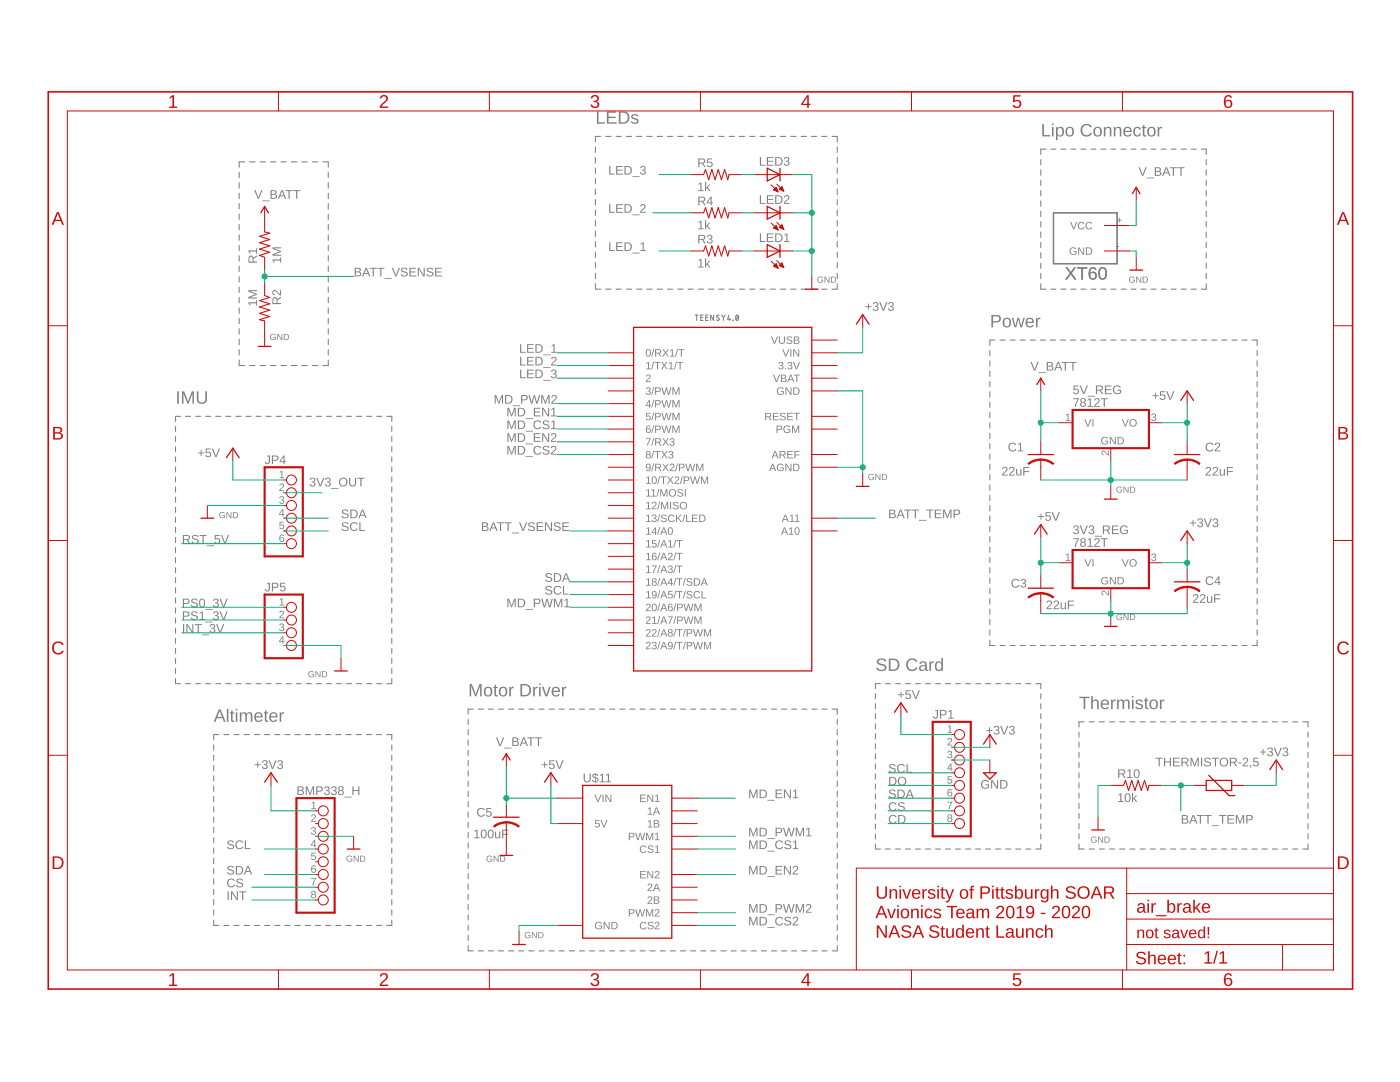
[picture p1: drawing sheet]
<svg xmlns="http://www.w3.org/2000/svg" width="279mm" height="216mm" viewBox="0 0 279 216" stroke-linecap="round" stroke-linejoin="round" font-family="sans-serif">
<g fill="#808080">
<path d="M175.1 131.7a1.12 1.12 0 0 1 1.8 .2l-.4 .1a.64 .64 0 0 0-.6-.4 .64 .64 0 0 0-.6 .5l.7 .4a.76 .76 0 0 1 .9 .7 .76 .76 0 0 1-1 .7 .9 .9 0 0 1-1-.6l.3-.1a.79 .79 0 0 0 .7 .4 .79 .79 0 0 0 .7-.4 1.76 1.76 0 0 0-1.3-.7l-.3-.3zM177.4 131.4h.8a1.23 1.23 0 0 1 1.3 1.2 1.23 1.23 0 0 1-1.2 1.3h-.9zM177.7 131.7v1.9h.6a.96 .96 0 0 0 .9-1 .96 .96 0 0 0-1-.9zM181.2 131.7a1.23 1.23 0 0 1 1.9 .3l-.3 .1a.88 .88 0 0 0-1.2-.3 .88 .88 0 0 0-.4 1.1 .85 .85 0 0 0 .7 .7 .85 .85 0 0 0 .9-.5l.3 .2a1.26 1.26 0 0 1-1.9 .3 1.26 1.26 0 0 1 0-1.9zM183.7 132.1a.75 .75 0 0 1 .8-.2 .75 .75 0 0 1 .5 .7v.9l.2 .2v.2h-.4l-.1-.4a.64 .64 0 0 1-.8 .5 .64 .64 0 0 1-.5-.8 .64 .64 0 0 1 .8-.5h.4a.43 .43 0 0 0-.3-.5 .43 .43 0 0 0-.5 .3h-.3zM183.9 133a.39 .39 0 0 0 0 .7 .39 .39 0 0 0 .6-.2l.1-.6zM185.5 132h.3v.4l.2-.4h.4v.3h-.4l-.2 .2v1.4h-.3zM186.8 132.2a.68 .68 0 0 1 1.1 .1v-1h.3v2.6h-.3v-.3a.72 .72 0 0 1-1 .2 .72 .72 0 0 1-.3-.9zM187 132.4a.92 .92 0 0 0 .4 1.3 .8 .8 0 0 0 .5-.8 .8 .8 0 0 0-.5-.7z"/>
<path d="M208 24.8h.3v2.1h1.3v.3h-1.6zM209.9 24.6h.4v.3h-.4zM209.9 25.3h.4v1.9h-.4zM210.7 25.3h.3l.1 .3a.72 .72 0 0 1 .9-.2 .72 .72 0 0 1 .3 .9 .77 .77 0 0 1-.9 .9l-.4-.3 .1 1.1h-.4zM211.3 25.6a.85 .85 0 0 0 .3 1.4 .84 .84 0 0 0 0-1.5zM212.9 25.5a.9 .9 0 0 1 1.1-.1 .9 .9 0 0 1 .3 1.2 .85 .85 0 0 1-1 .6 .85 .85 0 0 1-.7-.9zM213.2 25.6a.87 .87 0 0 0 .3 1.4 .8 .8 0 0 0 .5-.7 .8 .8 0 0 0-.5-.8zM216 25.1a1.23 1.23 0 0 1 1.9 .2l-.3 .1a.88 .88 0 0 0-1.2-.3 .88 .88 0 0 0-.4 1.2 .85 .85 0 0 0 .8 .7 .85 .85 0 0 0 .8-.5l.3 .1a1.26 1.26 0 0 1-1.9 .4 1.26 1.26 0 0 1 0-1.9zM218.4 25.5a.9 .9 0 0 1 1.2-.1 .9 .9 0 0 1 .3 1.2 .85 .85 0 0 1-1 .6 .85 .85 0 0 1-.7-.9zM218.8 25.6a.87 .87 0 0 0 .2 1.4 .8 .8 0 0 0 .6-.7 .8 .8 0 0 0-.5-.8zM220.3 25.3h.3v.4a.64 .64 0 0 1 .7-.4 .64 .64 0 0 1 .5 .7v1.2h-.3v-1.2a.46 .46 0 0 0-.5-.5 .46 .46 0 0 0-.4 .6v1.1h-.3zM222.3 25.3h.3v.4a.64 .64 0 0 1 .7-.4 .64 .64 0 0 1 .5 .7v1.2h-.3v-1.2a.46 .46 0 0 0-.5-.5 .46 .46 0 0 0-.4 .6v1.1h-.3zM224.4 25.5a.86 .86 0 0 1 1-.1 .86 .86 0 0 1 .5 .9h-1.4a.55 .55 0 0 0 .3 .7 .55 .55 0 0 0 .7-.3l.3 .1a.9 .9 0 0 1-1.2 .4 .9 .9 0 0 1-.4-1.2zM224.7 25.7l-.2 .4h1l-.3-.5zM226.4 25.5a.77 .77 0 0 1 1.3 .4h-.3a.48 .48 0 0 0-.7-.3 .48 .48 0 0 0-.2 .7 .49 .49 0 0 0 .2 .7 .49 .49 0 0 0 .7-.4l.3 .1a.79 .79 0 0 1-1 .5 .79 .79 0 0 1-.5-.9zM228.2 24.9h.2v.4h.3v.3h-.3v1.2l.1 .2h.3v.2h-.6l-.1-.1v-1.5h-.2v-.3h.2zM229.2 25.5a.9 .9 0 0 1 1.1-.1 .9 .9 0 0 1 .3 1.2 .85 .85 0 0 1-1 .6 .85 .85 0 0 1-.7-.9zM229.5 25.6a.87 .87 0 0 0 .3 1.4 .8 .8 0 0 0 .5-.7 .8 .8 0 0 0-.5-.8zM231 25.3h.3v.4l.2-.3 .4-.1v.3h-.3l-.2 .3-.1 1.3h-.3z"/>
<path d="M43.7 141.6h.3l1 2.4h-.3l-.3-.7h-1.1l-.3 .7h-.3zM43.8 141.8l-.4 1.3h.9zM45.3 141.4h.3v2.6h-.3zM46.2 141.7h.2v.4h.4v.3h-.4v1.2l.1 .2h.3v.2h-.5l-.2-.1v-1.5h-.2v-.3h.2zM47.1 141.4h.3v.3h-.3zM47.1 142.1h.3v1.9h-.3zM47.9 142.1h.2l.1 .4a.58 .58 0 0 1 .5-.4 .58 .58 0 0 1 .5 .4 .58 .58 0 0 1 .7-.4 .58 .58 0 0 1 .5 .7v1.2h-.4v-1.4a.42 .42 0 0 0-.5-.2 .42 .42 0 0 0-.2 .5v1.1h-.3l-.1-1.4a.42 .42 0 0 0-.5-.2 .42 .42 0 0 0-.2 .5v1.1h-.3zM51 142.4a.86 .86 0 0 1 1-.2 .86 .86 0 0 1 .4 1h-1.3a.55 .55 0 0 0 .3 .6 .55 .55 0 0 0 .7-.3l.3 .1a.9 .9 0 0 1-1.2 .4 .9 .9 0 0 1-.4-1.2zM51.2 142.5l-.1 .4h1l-.3-.5zM53 141.7h.2v.4h.3v.3h-.3v1.2l.1 .2h.3v.2h-.6l-.1-.1v-1.5h-.3v-.3h.3zM53.9 142.4a.86 .86 0 0 1 1.1-.2 .86 .86 0 0 1 .4 1h-1.3a.55 .55 0 0 0 .3 .6 .55 .55 0 0 0 .7-.3l.3 .1a.9 .9 0 0 1-1.2 .4 .9 .9 0 0 1-.4-1.2zM54.2 142.5l-.1 .4h1l-.3-.5zM55.8 142.1h.3v.4l.2-.3 .4-.1v.3h-.3l-.2 .3-.1 1.3h-.3z"/>
<path d="M93.7 136.5h.5l.7 2.1 .8-2.1h.4v2.5h-.3v-2.2l-.8 2.2h-.2l-.8-2.2v2.2h-.3zM96.8 137.3a.9 .9 0 0 1 1.1-.1 .9 .9 0 0 1 .3 1.1 .85 .85 0 0 1-1 .7 .85 .85 0 0 1-.6-1zM97.1 137.3a.87 .87 0 0 0 .3 1.5 .8 .8 0 0 0 .5-.8 .8 .8 0 0 0-.5-.7zM98.8 136.6h.2v.5h.3v.2h-.3v1.2l.1 .2h.3v.2h-.6l-.1-.1v-1.5h-.2v-.2h.2zM99.8 137.3a.9 .9 0 0 1 1.1-.1 .9 .9 0 0 1 .3 1.1 .85 .85 0 0 1-1 .7 .85 .85 0 0 1-.7-1zM100.1 137.3a.87 .87 0 0 0 .3 1.5 .8 .8 0 0 0 .5-.8 .8 .8 0 0 0-.5-.7zM101.6 137.1h.3v.3l.2-.3 .4-.1v.3l-.3 .1-.2 .2v1.4h-.4zM103.9 136.5h.8a1.23 1.23 0 0 1 1.3 1.2 1.23 1.23 0 0 1-1.2 1.3h-.9zM104.2 136.8v1.9h.5a.96 .96 0 0 0 1-1 .96 .96 0 0 0-1-.9zM106.4 137.1h.3v.3l.2-.3 .4-.1v.3l-.4 .1-.1 .2-.1 1.4h-.3zM107.6 136.4h.3v.3h-.3zM107.6 137.1h.3v1.9h-.3zM108.2 137.1h.3l.5 1.6 .6-1.6h.3l-.7 1.9h-.4zM110.3 137.3a.86 .86 0 0 1 1-.2 .86 .86 0 0 1 .5 1h-1.4a.55 .55 0 0 0 .4 .6 .55 .55 0 0 0 .6-.2h.3a.9 .9 0 0 1-1.2 .4 .9 .9 0 0 1-.4-1.2zM110.6 137.4l-.2 .4h1l-.3-.5zM112.2 137.1h.3v.3l.1-.3 .5-.1v.3l-.4 .1-.2 .2v1.4h-.3z"/>
<path d="M35.4 78.1h.3v2.4h-.3zM36.3 78.1h.5l.7 2.1 .8-2.1h.4v2.4h-.3v-2.1l-.8 2.1h-.2l-.8-2.1v2.1h-.3zM39.3 78.1h.3v1.5a.68 .68 0 0 0 .7 .7 .68 .68 0 0 0 .7-.7v-1.5h.3v1.5a1.02 1.02 0 0 1-1 1 1.02 1.02 0 0 1-1-.9z"/>
<path d="M119.1 22.2h.4v2.2h1.2v.3h-1.6zM121.1 22.2h1.9v.3h-1.6v.8h1.5v.3h-1.5v.8h1.7v.3h-2zM123.5 22.2h.8a1.23 1.23 0 0 1 1.3 1.2 1.23 1.23 0 0 1-1.2 1.3h-.9zM123.8 22.5v1.9h.6a.96 .96 0 0 0 .9-1 .96 .96 0 0 0-1-.9zM126.1 22.9a.86 .86 0 0 1 1.3 .3l-.3 .1a.4 .4 0 0 0-.4-.4 .4 .4 0 0 0-.3 .5l.2 .1a.68 .68 0 0 1 .7 .2 .68 .68 0 0 1 .1 .8 .92 .92 0 0 1-1.5-.3h.3a.46 .46 0 0 0 .5 .3 .46 .46 0 0 0 .4-.5l-.1-.1a.83 .83 0 0 1-1-.8z"/>
<path d="M197.9 62.9a2.15 2.15 0 0 1 1.6 .1 .76 .76 0 0 1 .2 .9 .76 .76 0 0 1-.8 .5h-.7v.9h-.3zM198.2 63.1v1l1-.1a.5 .5 0 0 0 0-.8zM200.3 63.6a.9 .9 0 0 1 1.2-.1 .9 .9 0 0 1 .3 1.2 .85 .85 0 0 1-1 .6 .85 .85 0 0 1-.7-.9zM200.6 63.7a.87 .87 0 0 0 .3 1.4 .8 .8 0 0 0 .6-.7 .8 .8 0 0 0-.6-.8zM201.9 63.4h.3l.4 1.7 .5-1.7h.3l.4 1.7 .4-1.7h.3l-.5 1.9h-.4l-.4-1.6-.4 1.6h-.3zM204.9 63.6a.86 .86 0 0 1 1-.1 .86 .86 0 0 1 .4 .9h-1.3a.55 .55 0 0 0 .3 .7 .55 .55 0 0 0 .7-.3l.3 .1a.9 .9 0 0 1-1.2 .4 .9 .9 0 0 1-.4-1.2zM205.1 63.8l-.1 .4h1l-.3-.5zM206.7 63.4h.3l.1 .4 .1-.3 .4-.1v.3h-.3l-.2 .3v1.3h-.3z"/>
<path d="M215.4 139h2v.3h-.8v2.2h-.3v-2.2h-.9zM217.8 138.9h.3v1a.64 .64 0 0 1 .7-.3 .64 .64 0 0 1 .5 .6v1.3h-.3v-1.2a.45 .45 0 0 0-.5-.5 .45 .45 0 0 0-.4 .6v1.1h-.3zM219.9 139.8a.86 .86 0 0 1 1-.1 .86 .86 0 0 1 .4 .9h-1.3a.55 .55 0 0 0 .3 .7 .55 .55 0 0 0 .7-.3l.3 .1a.9 .9 0 0 1-1.2 .3 .9 .9 0 0 1-.4-1.2zM220.1 140l-.1 .4h1l-.3-.6zM221.7 139.6h.3l.1 .4 .1-.3 .4-.1v.3h-.3l-.2 .3v1.3h-.4zM222.9 139.6h.3v.3a.58 .58 0 0 1 .6-.3 .58 .58 0 0 1 .5 .3 .58 .58 0 0 1 .7-.3 .58 .58 0 0 1 .4 .6v1.3h-.3v-1.4a.42 .42 0 0 0-.5-.2 .42 .42 0 0 0-.3 .5v1.1h-.3v-1.4a.42 .42 0 0 0-.5-.2 .42 .42 0 0 0-.3 .5v1.1h-.3zM225.9 138.9h.3v.3h-.3zM225.9 139.6h.3v1.9h-.3zM226.8 139.7a.86 .86 0 0 1 1.3 .3l-.3 .1a.4 .4 0 0 0-.5-.3 .4 .4 0 0 0-.3 .5h.2a.68 .68 0 0 1 .7 .3 .68 .68 0 0 1 .1 .7 .92 .92 0 0 1-1.4-.3h.2a.46 .46 0 0 0 .6 .4 .46 .46 0 0 0 .3-.6l-.1-.1a.83 .83 0 0 1-.9-.8zM228.6 139.2h.2v.4h.4v.2h-.4v1.2l.1 .3 .3-.1v.3h-.5l-.1-.2-.1-1.5h-.2v-.2h.2zM229.6 139.8a.9 .9 0 0 1 1.2-.1 .9 .9 0 0 1 .3 1.1 .85 .85 0 0 1-1 .7 .85 .85 0 0 1-.7-1zM229.9 139.9a.87 .87 0 0 0 .3 1.4 .8 .8 0 0 0 .6-.7 .8 .8 0 0 0-.6-.8zM231.5 139.6h.3v.4l.2-.3 .4-.1v.3h-.4l-.2 .3v1.3h-.3z"/>
</g>
<g fill="none" stroke="#808080" stroke-width=".21">
<path d="M47.7 34.4v1.1M47.7 36.5v1M47.7 38.5v1.1M48.8 32.3h-1.1v1.1M49.8 32.3h1.1M51.9 32.3h1.1M54 32.3h1.1M56.1 32.3h1M58.2 32.3h1M60.2 32.3h1.1M62.3 32.3h1.1M64.4 32.3h1.1v1.1"/>
<path d="M65.5 34.4v1.1M65.5 36.5v1M65.5 38.5v1.1M118.8 29.3v1.1M118.8 31.4v1.1M118.8 33.5v1.1M118.8 35.6v1.1M118.8 37.7v1.1M118.8 39.8v1.1M119.9 27.2h-1.1v1.1M120.9 27.2h1M122.9 27.2h1.1"/>
<path d="M125 27.2h1M127 27.2h1.1M129.1 27.2h1.1M131.1 27.2h1.1M133.2 27.2h1M135.3 27.2h1M137.3 27.2h1M139.4 27.2h1M141.4 27.2h1.1M143.5 27.2h1M145.5 27.2h1.1M147.6 27.2h1"/>
<path d="M149.6 27.2h1.1M151.7 27.2h1M153.7 27.2h1.1M155.8 27.2h1M157.8 27.2h1.1M159.9 27.2h1M161.9 27.2h1.1M164 27.2h1M166 27.2h1.1v1.1M167.1 29.3v1.1M167.1 31.4v1.1M167.1 33.5v1.1"/>
<path d="M167.1 35.6v1.1M167.1 37.7v1.1M167.1 39.8v1.1M207.7 31.8v1.1M207.7 33.9v1.1M207.7 36v1M207.7 38v1.1M208.7 29.8h-1v1M209.7 29.8h1M211.7 29.8h1M213.7 29.8h1M215.7 29.8h1"/>
<path d="M217.7 29.8h1M219.7 29.8h1M221.7 29.8h1M223.7 29.8h1M225.7 29.8h1M227.7 29.8h1M229.7 29.8h1M231.7 29.8h1M233.7 29.8h1M235.7 29.8h1M237.7 29.8h1M239.7 29.8h1v1"/>
<path d="M240.7 31.8v1.1M240.7 33.9v1.1M240.7 36v1M240.7 38v1.1M47.7 40.6v1.1M47.7 42.7v1.1M47.7 44.8v1.1M47.7 46.9v1M47.7 49v1M47.7 51v1.1M47.7 53.1v1.1M47.7 55.2v1.1"/>
<path d="M47.7 57.3v1.1M47.7 59.4v1M65.5 40.6v1.1M65.5 42.7v1.1M65.5 44.8v1.1M65.5 46.9v1M65.5 49v1M65.5 51v1.1M65.5 53.1v1.1M65.5 55.2v1.1M65.5 57.3v1.1M65.5 59.4v1"/>
<path d="M118.8 41.9v1.1M118.8 44v1.1M118.8 46.1v1.1M118.8 48.2v1.1M118.8 50.3v1.1M118.8 52.4v1.1M118.8 54.5v1.1M118.8 56.6v1.1h1.1M120.9 57.7h1M122.9 57.7h1.1M125 57.7h1M127 57.7h1.1"/>
<path d="M129.1 57.7h1.1M131.1 57.7h1.1M133.2 57.7h1M135.3 57.7h1M137.3 57.7h1M139.4 57.7h1M141.4 57.7h1.1M143.5 57.7h1M145.5 57.7h1.1M147.6 57.7h1M149.6 57.7h1.1M151.7 57.7h1"/>
<path d="M153.7 57.7h1.1M155.8 57.7h1M157.8 57.7h1.1M159.9 57.7h1M161.9 57.7h1.1M164 57.7h1M167.1 41.9v1.1M167.1 44v1.1M167.1 46.1v1.1M167.1 48.2v1.1M167.1 50.3v1.1M167.1 52.4v1.1"/>
<path d="M167.1 54.5v1.1M167.1 56.6v1.1h-1.1M207.7 56.6v1.1h1M207.7 40.1v1.1M207.7 42.2v1M207.7 44.2v1.1M207.7 46.3v1.1M207.7 48.4v1M207.7 50.4v1.1M207.7 52.5v1.1M207.7 54.6v1M209.7 57.7h1"/>
<path d="M211.7 57.7h1M213.7 57.7h1M215.7 57.7h1M217.7 57.7h1M219.7 57.7h1M221.7 57.7h1M223.7 57.7h1M225.7 57.7h1M227.7 57.7h1M229.7 57.7h1M231.7 57.7h1M233.7 57.7h1"/>
<path d="M235.7 57.7h1M237.7 57.7h1M240.7 56.6v1.1h-1M240.7 40.1v1.1M240.7 42.2v1M240.7 44.2v1.1M240.7 46.3v1.1M240.7 48.4v1M240.7 50.4v1.1M240.7 52.5v1.1M240.7 54.6v1M47.7 61.4v1.1"/>
<path d="M47.7 63.5v1.1M47.7 65.6v1.1M47.7 67.7v1.1M47.7 69.8v1M47.7 71.8v1.1h1.1M49.8 72.9h1.1M51.9 72.9h1.1M54 72.9h1.1M56.1 72.9h1M58.2 72.9h1M60.2 72.9h1.1M62.3 72.9h1.1"/>
<path d="M65.5 61.4v1.1M65.5 63.5v1.1M65.5 65.6v1.1M65.5 67.7v1.1M65.5 69.8v1M65.5 71.8v1.1h-1.1M197.5 69.9v1.1M197.5 72v1M197.5 74v1.1M197.5 76.1v1.1M197.5 78.2v1M198.6 67.9h-1.1v1"/>
<path d="M199.6 67.9h1M201.6 67.9h1M203.6 67.9h1M205.6 67.9h1M207.6 67.9h1M209.6 67.9h1.1M211.6 67.9h1.1M213.7 67.9h1M215.7 67.9h1M217.7 67.9h1M219.7 67.9h1M221.7 67.9h1"/>
<path d="M223.7 67.9h1M225.7 67.9h1M227.7 67.9h1M229.7 67.9h1.1M231.8 67.9h1M233.8 67.9h1M235.8 67.9h1M237.8 67.9h1M239.8 67.9h1M241.8 67.9h1M243.8 67.9h1.1M245.9 67.9h1"/>
<path d="M247.9 67.9h1M249.9 67.9h1v1M250.9 69.9v1.1M250.9 72v1M250.9 74v1.1M250.9 76.1v1.1M250.9 78.2v1M35 85.1v1M35 87.1v1M35 89.1v1M35 91.1v1M35 93.2v1"/>
<path d="M35 95.2v1M35 97.2v1M35 99.2v1M36 83.1h-1v1M37 83.1h1M39.1 83.1h.9M41 83.1h1.1M43.1 83.1h1M45.1 83.1h1M47.1 83.1h1M49.1 83.1h1M51.1 83.1h1"/>
<path d="M53.1 83.1h1M55.1 83.1h1M57.1 83.1h1M59.1 83.1h1M61.1 83.1h1M63.1 83.1h1M65.2 83.1h.9M67.2 83.1h1M69.2 83.1h1M71.2 83.1h1M73.2 83.1h1M75.2 83.1h1"/>
<path d="M77.2 83.1h1v1M78.2 85.1v1M78.2 87.1v1M78.2 89.1v1M78.2 91.1v1M78.2 93.2v1M78.2 95.2v1M78.2 97.2v1M78.2 99.2v1M197.5 80.2v1.1M197.5 82.3v1.1M197.5 84.4v1"/>
<path d="M197.5 86.4v1.1M197.5 88.5v1.1M197.5 90.6v1M197.5 92.6v1.1M197.5 94.7v1.1M197.5 96.8v1M197.5 98.8v1.1M250.9 80.2v1.1M250.9 82.3v1.1M250.9 84.4v1M250.9 86.4v1.1M250.9 88.5v1.1"/>
<path d="M250.9 90.6v1M250.9 92.6v1.1M250.9 94.7v1.1M250.9 96.8v1M250.9 98.8v1.1M35 101.2v1M35 103.2v1M35 105.2v1M35 107.2v1M35 109.2v1.1M35 111.3v1M35 113.3v1"/>
<path d="M35 115.3v1M35 117.3v1M35 119.3v1M78.2 101.2v1M78.2 103.2v1M78.2 105.2v1M78.2 107.2v1M78.2 109.2v1.1M78.2 111.3v1M78.2 113.3v1M78.2 115.3v1M78.2 117.3v1"/>
<path d="M78.2 119.3v1M197.5 100.9v1.1M197.5 103v1M197.5 105v1.1M197.5 107.1v1M197.5 109.2v1M197.5 111.2v1.1M197.5 113.3v1M197.5 115.3v1.1M197.5 117.4v1.1M197.5 119.5v1M250.9 100.9v1.1"/>
<path d="M250.9 103v1M250.9 105v1.1M250.9 107.1v1M250.9 109.2v1M250.9 111.2v1.1M250.9 113.3v1M250.9 115.3v1.1M250.9 117.4v1.1M250.9 119.5v1M35 121.3v1M35 123.3v1M35 125.3v1"/>
<path d="M35 127.4v1M35 129.4v1M35 131.4v1M35 133.4v1M35 135.4v1h1M37 136.4h1M39.1 136.4h.9M41 136.4h1.1M43.1 136.4h1M45.1 136.4h1M47.1 136.4h1M49.1 136.4h1"/>
<path d="M51.1 136.4h1M53.1 136.4h1M55.1 136.4h1M57.1 136.4h1M59.1 136.4h1M61.1 136.4h1M63.1 136.4h1M65.2 136.4h.9M67.2 136.4h1M69.2 136.4h1M71.2 136.4h1M73.2 136.4h1"/>
<path d="M75.2 136.4h1M78.2 121.3v1M78.2 123.3v1M78.2 125.3v1M78.2 127.4v1M78.2 129.4v1M78.2 131.4v1M78.2 133.4v1M78.2 135.4v1h-1M197.5 121.5v1.1M197.5 123.6v1.1M197.5 125.7v1"/>
<path d="M197.5 127.7v1.1h1.1M199.6 128.8h1M201.6 128.8h1M203.6 128.8h1M205.6 128.8h1M207.6 128.8h1M209.6 128.8h1.1M211.6 128.8h1.1M213.7 128.8h1M215.7 128.8h1M217.7 128.8h1M219.7 128.8h1"/>
<path d="M221.7 128.8h1M223.7 128.8h1M225.7 128.8h1M227.7 128.8h1M229.7 128.8h1.1M231.8 128.8h1M233.8 128.8h1M235.8 128.8h1M237.8 128.8h1M239.8 128.8h1M241.8 128.8h1M243.8 128.8h1.1"/>
<path d="M245.9 128.8h1M247.9 128.8h1M250.9 121.5v1.1M250.9 123.6v1.1M250.9 125.7v1M250.9 127.7v1.1h-1M215.3 146.1v1M215.3 148.1v1M215.3 150.1v1.1M215.3 152.1v1.1M215.3 154.2v1M215.3 156.2v1"/>
<path d="M215.3 158.2v1.1M216.4 144h-1.1v1.1M217.4 144h1M219.4 144h1M221.4 144h1.1M223.5 144h1M225.5 144h1M227.5 144h1.1M229.6 144h1M231.6 144h1M233.6 144h1.1M235.6 144h1.1"/>
<path d="M237.7 144h1M239.7 144h1M241.7 144h1.1M243.8 144h1M245.8 144h1M247.8 144h1.1M249.9 144h1M251.9 144h1M253.9 144h1.1M255.9 144h1.1M258 144h1M260 144h1v1.1"/>
<path d="M261 146.1v1M261 148.1v1M261 150.1v1.1M261 152.1v1.1M261 154.2v1M261 156.2v1M261 158.2v1.1M215.3 160.3v1M215.3 162.3v1M215.3 164.3v1.1M215.3 166.4v1M215.3 168.4v1h1.1"/>
<path d="M217.4 169.4h1M219.4 169.4h1M221.4 169.4h1.1M223.5 169.4h1M225.5 169.4h1M227.5 169.4h1.1M229.6 169.4h1M231.6 169.4h1M233.6 169.4h1.1M235.6 169.4h1.1M237.7 169.4h1M239.7 169.4h1"/>
<path d="M241.7 169.4h1.1M243.8 169.4h1M245.8 169.4h1M247.8 169.4h1.1M249.9 169.4h1M251.9 169.4h1M253.9 169.4h1.1M255.9 169.4h1.1M258 169.4h1M261 160.3v1M261 162.3v1M261 164.3v1.1"/>
<path d="M261 166.4v1M261 168.4v1h-1"/>
</g>
<path d="M210.2 42.5h12.7v10.1h-12.7z" fill="none" stroke="#808080" stroke-width=".25"/>
<path d="M212.6 53.3h.4l.7 1 .7-1h.3l-.8 1.2 .9 1.3h-.4l-.7-1.1-.8 1.1h-.3l.9-1.3zM215 53.3h2v.3h-.9v2.2h-.3v-2.2h-.8zM217.7 53.4l.4-.1a.66 .66 0 0 1 .7 .5h-.3a.52 .52 0 0 0-.6-.2 .52 .52 0 0 0-.3 .6v.3a.8 .8 0 0 1 1.1 0 .8 .8 0 0 1-.1 1.2 .8 .8 0 0 1-1.1-.2 1.87 1.87 0 0 1 .2-2.1zM217.5 55a.55 .55 0 0 0 1.1 0 .55 .55 0 0 0-1.1 0zM219.6 53.4a.92 .92 0 0 1 1 .1 .92 .92 0 0 1 .3 1.1 .9 .9 0 0 1-.3 1.1 .9 .9 0 0 1-1.2-.2l-.2-.6v-.7zM219.7 53.7a1.67 1.67 0 0 0 .2 1.8l.2 .1a1.13 1.13 0 0 0 .4-1.6l-.3-.4z" fill="#808080"/>
<g fill="none" stroke="#808080" stroke-width=".21">
<path d="M174.7 138.4v1M175.7 136.4h-1v1M176.7 136.4h1M178.7 136.4h1M180.7 136.4h1M182.7 136.4h1M184.7 136.4h1M186.7 136.4h1M188.7 136.4h1M190.7 136.4h1M192.7 136.4h1M194.7 136.4h1"/>
<path d="M196.7 136.4h1M198.7 136.4h1M200.7 136.4h1M202.7 136.4h1M204.7 136.4h1M206.7 136.4h1v1M207.7 138.4v1M42.7 148.6v1.1M42.7 150.7v1M42.7 152.7v1.1M42.7 154.8v1.1M42.7 156.9v1"/>
<path d="M42.7 158.9v1.1M43.7 146.6h-1v1M44.7 146.6h1M46.7 146.6h1M48.7 146.6h1.1M50.8 146.6h1M52.8 146.6h1M54.8 146.6h1.1M56.9 146.6h1M58.9 146.6h1M60.9 146.6h1.1M62.9 146.6h1.1"/>
<path d="M65 146.6h1M67 146.6h1.1M69 146.6h1.1M71.1 146.6h1M73.1 146.6h1M75.1 146.6h1.1M77.2 146.6h1v1M78.2 148.6v1.1M78.2 150.7v1M78.2 152.7v1.1M78.2 154.8v1.1M78.2 156.9v1"/>
<path d="M78.2 158.9v1.1M93.4 143.6v1M93.4 145.6v1M93.4 147.7v1M93.4 149.7v1M93.4 151.7v1.1M93.4 153.8v1.1M93.4 155.9v1M93.4 157.9v1.1M93.4 160v1M94.4 141.5h-1v1M95.5 141.5h1"/>
<path d="M97.5 141.5h1M99.5 141.5h1M101.5 141.5h1M103.5 141.5h1M105.5 141.5h1.1M107.6 141.5h1M109.6 141.5h1M111.6 141.5h1M113.6 141.5h1M115.6 141.5h1M117.6 141.5h1.1M119.7 141.5h1"/>
<path d="M121.7 141.5h1M123.7 141.5h1M125.7 141.5h1M127.7 141.5h1.1M129.8 141.5h1M131.8 141.5h1M133.8 141.5h1M135.8 141.5h1M137.8 141.5h1M139.8 141.5h1.1M141.9 141.5h1M143.9 141.5h1"/>
<path d="M145.9 141.5h1M147.9 141.5h1M149.9 141.5h1M151.9 141.5h1.1M154 141.5h1M156 141.5h1M158 141.5h1M160 141.5h1M162 141.5h1M164 141.5h1.1M166.1 141.5h1v1M167.1 143.6v1"/>
<path d="M167.1 145.6v1M167.1 147.7v1M167.1 149.7v1M167.1 151.7v1.1M167.1 153.8v1.1M167.1 155.9v1M167.1 157.9v1.1M167.1 160v1M174.7 140.4v1M174.7 142.4v1M174.7 144.4v1M174.7 146.4v1"/>
<path d="M174.7 148.4v1M174.7 150.4v1M174.7 152.4v1M174.7 154.4v1M174.7 156.4v1M174.7 158.4v1M207.7 140.4v1M207.7 142.4v1M207.7 144.4v1M207.7 146.4v1M207.7 148.4v1M207.7 150.4v1"/>
<path d="M207.7 152.4v1M207.7 154.4v1M207.7 156.4v1M207.7 158.4v1M42.7 161v1M42.7 163v1.1M42.7 165.1v1M42.7 167.2v1M42.7 169.2v1.1M42.7 171.3v1M42.7 173.3v1.1M42.7 175.4v1"/>
<path d="M42.7 177.4v1.1M42.7 179.5v1.1M78.2 161v1M78.2 163v1.1M78.2 165.1v1M78.2 167.2v1M78.2 169.2v1.1M78.2 171.3v1M78.2 173.3v1.1M78.2 175.4v1M78.2 177.4v1.1M78.2 179.5v1.1"/>
<path d="M93.4 162v1.1M93.4 164.1v1M93.4 166.1v1.1M93.4 168.2v1M93.4 170.2v1.1M93.4 172.3v1M93.4 174.3v1.1M93.4 176.4v1M93.4 178.4v1.1M167.1 162v1.1M167.1 164.1v1M167.1 166.1v1.1"/>
<path d="M167.1 168.2v1M167.1 170.2v1.1M167.1 172.3v1M167.1 174.3v1.1M167.1 176.4v1M167.1 178.4v1.1M174.7 160.4v1M174.7 162.4v1M174.7 164.4v1M174.7 166.4v1M174.7 168.4v1h1M176.7 169.4h1"/>
<path d="M178.7 169.4h1M180.7 169.4h1M182.7 169.4h1M184.7 169.4h1M186.7 169.4h1M188.7 169.4h1M190.7 169.4h1M192.7 169.4h1M194.7 169.4h1M196.7 169.4h1M198.7 169.4h1M200.7 169.4h1"/>
<path d="M202.7 169.4h1M204.7 169.4h1M207.7 160.4v1M207.7 162.4v1M207.7 164.4v1M207.7 166.4v1M207.7 168.4v1h-1M42.7 181.5v1.1M42.7 183.6v1.1h1M44.7 184.7h1M46.7 184.7h1M48.7 184.7h1.1"/>
<path d="M50.8 184.7h1M52.8 184.7h1M54.8 184.7h1.1M56.9 184.7h1M58.9 184.7h1M60.9 184.7h1.1M62.9 184.7h1.1M65 184.7h1M67 184.7h1.1M69 184.7h1.1M71.1 184.7h1M73.1 184.7h1"/>
<path d="M75.1 184.7h1.1M78.2 181.5v1.1M78.2 183.6v1.1h-1M93.4 180.5v1M93.4 182.5v1.1M93.4 184.6v1M93.4 186.6v1.1M93.4 188.7v1h1M95.5 189.7h1M97.5 189.7h1M99.5 189.7h1M101.5 189.7h1"/>
<path d="M103.5 189.7h1M105.5 189.7h1.1M107.6 189.7h1M109.6 189.7h1M111.6 189.7h1M113.6 189.7h1M115.6 189.7h1M117.6 189.7h1.1M119.7 189.7h1M121.7 189.7h1M123.7 189.7h1M125.7 189.7h1"/>
<path d="M127.7 189.7h1.1M129.8 189.7h1M131.8 189.7h1M133.8 189.7h1M135.8 189.7h1M137.8 189.7h1M139.8 189.7h1.1M141.9 189.7h1M143.9 189.7h1M145.9 189.7h1M147.9 189.7h1M149.9 189.7h1"/>
<path d="M151.9 189.7h1.1M154 189.7h1M156 189.7h1M158 189.7h1M160 189.7h1M162 189.7h1M164 189.7h1.1M167.1 180.5v1M167.1 182.5v1.1M167.1 184.6v1M167.1 186.6v1.1M167.1 188.7v1h-1"/>
</g>
<path d="M210.2 42.5h12.7v10.1h-12.7z" fill="none" stroke="#808080" stroke-width=".25"/>
<g fill="#808080">
<path d="M129.1 74.8a.5 .5 0 0 1 .7 .3 .5 .5 0 0 1-.4 .6l-.3 .4h.8v.1h-1l.1-.3 .4-.4a.3 .3 0 0 0 .2-.5 .3 .3 0 0 0-.5 .1h-.2z"/>
<path d="M212.6 53.3h.4l.7 1 .7-1h.3l-.8 1.2 .9 1.3h-.4l-.7-1.1-.8 1.1h-.3l.9-1.3zM215 53.3h2v.3h-.9v2.2h-.3v-2.2h-.8zM217.7 53.4l.4-.1a.66 .66 0 0 1 .7 .5h-.3a.52 .52 0 0 0-.6-.2 .52 .52 0 0 0-.3 .6v.3a.8 .8 0 0 1 1.1 0 .8 .8 0 0 1-.1 1.2 .8 .8 0 0 1-1.1-.2 1.87 1.87 0 0 1 .2-2.1zM217.5 55a.55 .55 0 0 0 1.1 0 .55 .55 0 0 0-1.1 0zM219.6 53.4a.92 .92 0 0 1 1 .1 .92 .92 0 0 1 .3 1.1 .9 .9 0 0 1-.3 1.1 .9 .9 0 0 1-1.2-.2l-.2-.6v-.7zM219.7 53.7a1.67 1.67 0 0 0 .2 1.8l.2 .1a1.13 1.13 0 0 0 .4-1.6l-.3-.4z"/>
<path d="M54.4 51.8h1.5v-.5h.2v1.1h-.2v-.4h-1.3l.3 .4h-.2zM54.4 49.4h1.7v.2l-1.5-.1 1.5 .6v.2l-1.5 .5h1.5v.2h-1.7v-.3l1.5-.5-1.5-.6z"/>
<path d="M49.6 60.3h1.5v-.4h.2v1.1h-.2v-.5h-1.3l.2 .4h-.2zM49.6 57.9h1.7v.2h-1.5l1.5 .6v.1l-1.5 .6h1.5v.2h-1.7v-.3l1.4-.6-1.4-.5z"/>
<path d="M139.4 51.9l.6-.2v1.5h.4v.2h-1.1v-.2h.5v-1.3l-.4 .2zM140.7 51.6h.2v1.1l.6-.6h.3l-.6 .5 .6 .8h-.3l-.4-.6-.2 .1v.5h-.2z"/>
<path d="M139.4 44.3l.6-.3v1.6h.4v.2h-1.1v-.2h.5v-1.3l-.4 .2zM140.7 43.9h.2v1.2l.6-.7h.3l-.6 .6 .6 .8h-.3l-.4-.6-.2 .1v.5h-.2z"/>
<path d="M43.9 102.3l.6-.1 .4 .2-.2 .1a.48 .48 0 0 0-.7 0 .48 .48 0 0 0 .1 .7 .48 .48 0 0 0 .7-.1v-.2h-.4v-.1h.5v.4a.67 .67 0 0 1-.9 .1 .67 .67 0 0 1-.1-1zM45.2 102.2h.2l.6 1v-1h.2v1.2h-.2l-.7-1v1h-.1zM46.5 102.2h.4a.61 .61 0 0 1 .6 .6 .61 .61 0 0 1-.6 .6h-.4zM46.6 102.3v1a.52 .52 0 0 0 .8-.5 .52 .52 0 0 0-.8-.5z"/>
<path d="M61.7 134.1l.6-.2 .4 .3h-.2a.48 .48 0 0 0-.7 .1 .48 .48 0 0 0 .1 .6 .48 .48 0 0 0 .6 0v-.2h-.3v-.2h.5v.5a.67 .67 0 0 1-1 0 .67 .67 0 0 1 0-.9zM63 133.9h.2l.6 1.1v-1.1h.2v1.2h-.2l-.7-1v1h-.1zM64.3 133.9h.4a.61 .61 0 0 1 .6 .6 .61 .61 0 0 1-.6 .6h-.4zM64.4 134.1v.9a.52 .52 0 0 0 .7-.5 .52 .52 0 0 0-.7-.4z"/>
<path d="M54.1 66.8l.6-.2 .3 .3h-.1a.48 .48 0 0 0-.7 .1 .48 .48 0 0 0 0 .6 .48 .48 0 0 0 .7 0v-.2h-.3v-.2h.5v.5a.67 .67 0 0 1-1 0 .67 .67 0 0 1 0-.9zM55.3 66.6h.2l.7 1.1v-1.1h.1v1.3h-.2l-.6-1.1v1.1h-.2zM56.6 66.6h.4a.61 .61 0 0 1 .7 .6 .61 .61 0 0 1-.6 .7h-.5zM56.8 66.8v.9a.52 .52 0 0 0 .7-.5 .52 .52 0 0 0-.7-.4z"/>
<path d="M50.7 37.9h.3l.6 1.6 .5-1.6h.3l-.7 1.8h-.3zM52.4 40h1.4v.2h-1.4zM54 37.9l.9 .1 .3 .1v.4l-.3 .3a.47 .47 0 0 1 .4 .5 .47 .47 0 0 1-.6 .4h-.7zM54.2 38.1v.6l.8-.2-.1-.3zM54.2 38.9v.6h.7l.2-.2-.2-.4zM56.2 37.9h.2l.7 1.8h-.2l-.2-.5h-.8l-.2 .5h-.2zM56.3 38.1l-.3 .9h.6zM57 37.9h1.4v.2h-.6v1.6h-.2v-1.6h-.6zM58.5 37.9h1.4v.2h-.6v1.6h-.2v-1.6h-.6z"/>
<path d="M163.3 55.3l.6-.1 .3 .3h-.1a.48 .48 0 0 0-.7 0 .48 .48 0 0 0 0 .7 .48 .48 0 0 0 .7 0v-.2h-.3v-.2h.5v.4a.67 .67 0 0 1-1 .1 .67 .67 0 0 1 0-1zM164.5 55.2h.2l.7 1v-1h.1v1.2h-.2l-.6-1v1h-.2zM165.8 55.2h.4a.61 .61 0 0 1 .7 .6 .61 .61 0 0 1-.6 .6h-.5zM166 55.3v1a.52 .52 0 0 0 .7-.5 .52 .52 0 0 0-.7-.5z"/>
<path d="M214.2 79.5h1.1l-.5 1.1-.1 .6h-.2l.1-.5 .5-1h-.9zM215.7 79.6a.51 .51 0 0 1 .8-.1 .51 .51 0 0 1 0 .7l-.1 .1a.5 .5 0 0 1 .1 .7 .5 .5 0 0 1-.7 0 .5 .5 0 0 1 .1-.7l-.3-.3zM215.8 79.9a.35 .35 0 0 0 .7 0 .35 .35 0 0 0-.7 0zM215.8 80.7a.36 .36 0 0 0 .7 0 .36 .36 0 0 0-.7 0zM217.1 79.7l.6-.2v1.5h.4v.2h-1.1v-.2h.5v-1.3l-.4 .3zM218.5 79.6a.55 .55 0 0 1 .9 .1 .55 .55 0 0 1-.3 .8l-.5 .5h.9v.2h-1.1v-.3l.5-.5a.37 .37 0 0 0 .3-.5 .37 .37 0 0 0-.6-.1v.1h-.2zM219.7 79.5h1.4v.2h-.6v1.5h-.2v-1.5h-.6z"/>
<path d="M214.2 107.4h1.1l-.5 1.1-.1 .6h-.2l.1-.4 .5-1.1h-.9zM215.7 107.5a.51 .51 0 0 1 .8-.1 .51 .51 0 0 1 0 .8h-.1a.5 .5 0 0 1 .1 .8 .5 .5 0 0 1-.7 0 .5 .5 0 0 1 .1-.8l-.3-.3zM215.8 107.8a.35 .35 0 0 0 .7 0 .35 .35 0 0 0-.7 0zM215.8 108.6a.36 .36 0 0 0 .7 0 .36 .36 0 0 0-.7 0zM217.1 107.7l.6-.3v1.5h.4v.2h-1.1v-.2h.5v-1.3l-.4 .3zM218.5 107.5a.55 .55 0 0 1 .9 .1 .55 .55 0 0 1-.3 .8l-.5 .5h.9v.2h-1.1v-.3l.5-.5a.37 .37 0 0 0 .3-.5 .37 .37 0 0 0-.6-.1v.1h-.2zM219.7 107.4h1.4v.2h-.6v1.5h-.2v-1.5h-.6z"/>
<path d="M205.7 72.2h.2l.6 1.5 .6-1.5h.2l-.7 1.7h-.2zM207.3 74.3h1.4v.1h-1.4zM208.9 72.2l1 .1 .2 .1v.4l-.3 .2a.47 .47 0 0 1 .4 .6 .47 .47 0 0 1-.6 .3h-.7zM209.1 72.4v.6l.8-.2-.1-.3zM209.1 73.1v.7l.7-.1 .2-.1-.2-.4zM211.1 72.2h.2l.7 1.7h-.2l-.2-.5h-.8l-.2 .5h-.2zM211.2 72.4l-.3 .9h.6zM211.9 72.2h1.4v.2h-.6v1.5h-.2v-1.5h-.6zM213.4 72.2h1.4v.2h-.6v1.5h-.2v-1.5h-.6z"/>
<path d="M222.9 97.2l.7-.1 .3 .3h-.1a.48 .48 0 0 0-.7 0 .48 .48 0 0 0 0 .7 .48 .48 0 0 0 .7 0v-.2h-.4v-.2h.5v.4a.67 .67 0 0 1-.9 .1 .67 .67 0 0 1-.1-1zM224.2 97.1h.2l.7 1v-1h.1v1.2h-.2l-.6-1v1h-.2zM225.5 97.1h.4a.61 .61 0 0 1 .7 .6 .61 .61 0 0 1-.6 .6h-.5zM225.7 97.2v1a.52 .52 0 0 0 .7-.5 .52 .52 0 0 0-.7-.5z"/>
<path d="M222.9 122.6l.7-.1 .3 .3h-.1a.48 .48 0 0 0-.7 0 .48 .48 0 0 0 0 .7 .48 .48 0 0 0 .7 0v-.3h-.4v-.1h.5v.4a.67 .67 0 0 1-.9 .1 .67 .67 0 0 1-.1-1zM224.2 122.5h.2l.7 1v-1h.1v1.2h-.2l-.6-1v1h-.2zM225.5 122.5h.4a.61 .61 0 0 1 .7 .6 .61 .61 0 0 1-.6 .6h-.5zM225.7 122.6v1a.52 .52 0 0 0 .7-.5 .52 .52 0 0 0-.7-.5z"/>
<path d="M200.2 93.3a.55 .55 0 0 1 .8 .1 .55 .55 0 0 1-.3 .8l-.5 .5h.9v.2h-1.1v-.3l.5-.5a.37 .37 0 0 0 .3-.5 .37 .37 0 0 0-.6-.1v.1h-.2zM201.5 93.3a.55 .55 0 0 1 .9 .1 .55 .55 0 0 1-.3 .8l-.5 .5h.9v.2h-1.1v-.3l.5-.5a.37 .37 0 0 0 .3-.5 .37 .37 0 0 0-.6-.1v.1h-.2zM202.8 93.6h.2v.8a.32 .32 0 0 0 .4 .4 .32 .32 0 0 0 .2-.5v-.7h.2v1.3h-.2v-.2a.44 .44 0 0 1-.5 .2 .44 .44 0 0 1-.3-.4zM204.2 93.2h1.2v.2h-1v.6h1v.2h-1v.7h-.2z"/>
<path d="M240.8 93.3a.55 .55 0 0 1 .8 .1 .55 .55 0 0 1-.3 .8l-.5 .5h.9v.2h-1.1l.1-.3 .4-.5a.37 .37 0 0 0 .4-.5 .37 .37 0 0 0-.6-.1l-.1 .1h-.2zM242.2 93.3a.55 .55 0 0 1 .8 .1 .55 .55 0 0 1-.3 .8l-.5 .5h.9v.2h-1.1l.1-.3 .4-.5a.37 .37 0 0 0 .4-.5 .37 .37 0 0 0-.6-.1l-.1 .1h-.2zM243.4 93.6h.2v.8a.32 .32 0 0 0 .4 .4 .32 .32 0 0 0 .3-.5v-.7h.2v1.3h-.2v-.2a.44 .44 0 0 1-.5 .2 .44 .44 0 0 1-.4-.4zM244.8 93.2h1.3v.2h-1v.6h.9v.2h-.9v.7h-.3z"/>
<path d="M209 119.9a.55 .55 0 0 1 .9 .2 .55 .55 0 0 1-.3 .8l-.5 .5h.9v.2h-1.1v-.3l.5-.5a.37 .37 0 0 0 .3-.5 .37 .37 0 0 0-.6-.1v.1h-.2zM210.4 119.9a.55 .55 0 0 1 .9 .2 .55 .55 0 0 1-.3 .8l-.5 .5h.9v.2h-1.2l.1-.3 .5-.5a.37 .37 0 0 0 .3-.5 .37 .37 0 0 0-.6-.1v.1h-.2zM211.7 120.2h.2v.9a.32 .32 0 0 0 .3 .3 .32 .32 0 0 0 .3-.4v-.8h.2v1.4h-.2v-.3a.44 .44 0 0 1-.5 .3 .44 .44 0 0 1-.3-.5zM213.1 119.8h1.2v.2h-1v.7h1v.2h-1v.7h-.2z"/>
<path d="M238.2 118.7a.55 .55 0 0 1 .9 .1 .55 .55 0 0 1-.3 .8l-.5 .5h.9v.2h-1.1v-.3l.5-.5a.37 .37 0 0 0 .3-.5 .37 .37 0 0 0-.6-.1v.1h-.2zM239.6 118.7a.55 .55 0 0 1 .9 .1 .55 .55 0 0 1-.3 .8l-.5 .5h.9v.2h-1.1v-.3l.5-.5a.37 .37 0 0 0 .3-.5 .37 .37 0 0 0-.6-.1v.1h-.2zM240.9 119h.2v.8a.32 .32 0 0 0 .4 .4 .32 .32 0 0 0 .2-.5v-.7h.2v1.3h-.2v-.2a.44 .44 0 0 1-.5 .2 .44 .44 0 0 1-.3-.5zM242.3 118.6h1.2v.2h-1v.6h1v.2h-1v.7h-.2z"/>
<path d="M230.5 78.3h.2v.6h.5v.1h-.5v.6h-.2v-.6h-.5v-.1h.5zM231.5 78.1h1v.2h-.8v.5a.59 .59 0 0 1 .9 .3 .59 .59 0 0 1-.4 .8 .59 .59 0 0 1-.8-.5h.3a.38 .38 0 0 0 .5 .1 .38 .38 0 0 0 .1-.5 .38 .38 0 0 0-.6 0h-.2zM232.7 78.1h.3l.6 1.5 .5-1.5h.3l-.7 1.7h-.3z"/>
<path d="M238 103.7h.2v.6h.5v.1h-.5v.6h-.2v-.6h-.5v-.1h.5zM239.1 103.6a.5 .5 0 0 1 .8-.1 .5 .5 0 0 1-.1 .7l-.1 .1a.51 .51 0 0 1 .3 .7 .51 .51 0 0 1-.8 .2l-.3-.5h.2a.35 .35 0 0 0 .5 .3 .35 .35 0 0 0 .2-.5l-.5-.1v-.2a.33 .33 0 0 0 .5-.2 .33 .33 0 0 0-.2-.4 .33 .33 0 0 0-.4 .3h-.3zM240.2 103.5h.3l.5 1.5 .6-1.5h.3l-.7 1.7h-.3zM242.2 103.6a.5 .5 0 0 1 .7-.1 .5 .5 0 0 1 0 .7l-.2 .1a.51 .51 0 0 1 .4 .7 .51 .51 0 0 1-.8 .2l-.3-.5h.2a.35 .35 0 0 0 .5 .3 .35 .35 0 0 0 .1-.5l-.4-.1v-.2a.33 .33 0 0 0 .5-.2 .33 .33 0 0 0-.3-.4 .33 .33 0 0 0-.4 .3h-.2z"/>
<path d="M207.7 102.5h.1v.5h.6v.2h-.6v.5h-.1v-.5h-.6v-.2h.6zM208.7 102.2h1v.2h-.8l-.1 .5a.59 .59 0 0 1 .9 .3 .59 .59 0 0 1-.4 .8 .59 .59 0 0 1-.7-.5h.2a.38 .38 0 0 0 .6 .2 .38 .38 0 0 0 0-.6 .38 .38 0 0 0-.6 0h-.2zM209.9 102.2h.2l.6 1.5 .6-1.5h.2l-.7 1.7h-.2z"/>
<path d="M139.4 36.7l.6-.3v1.6h.4v.1h-1.1v-.1h.5v-1.4l-.4 .3zM140.7 36.3h.2v1.2l.6-.7h.3l-.6 .6 .6 .7h-.3l-.4-.6-.2 .2v.4h-.2z"/>
<path d="M173.2 60.6h.2v.5h.5v.2h-.5v.5h-.2v-.5h-.5v-.2h.5zM174.4 60.4a.5 .5 0 0 1 .7-.1 .5 .5 0 0 1 0 .8h-.2a.51 .51 0 0 1 .4 .8 .51 .51 0 0 1-.8 .1l-.3-.4 .2-.1a.35 .35 0 0 0 .5 .4 .35 .35 0 0 0 .1-.6l-.4-.1v-.2a.33 .33 0 0 0 .5-.1 .33 .33 0 0 0-.3-.5 .33 .33 0 0 0-.4 .3h-.2zM175.5 60.3h.2l.6 1.5 .6-1.5h.2l-.7 1.7h-.2zM177.4 60.4a.5 .5 0 0 1 .8-.1 .5 .5 0 0 1-.1 .8h-.1a.51 .51 0 0 1 .3 .8 .51 .51 0 0 1-.8 .1l-.3-.4 .2-.1a.35 .35 0 0 0 .5 .4 .35 .35 0 0 0 .2-.6l-.5-.1v-.2a.33 .33 0 0 0 .5-.1 .33 .33 0 0 0-.2-.5 .33 .33 0 0 0-.4 .3h-.3z"/>
<path d="M40 89.8h.2v.5h.5v.2h-.5v.5h-.2v-.5h-.5v-.2h.5zM41.1 89.5h.9v.2h-.7l-.1 .5a.59 .59 0 0 1 .9 .3 .59 .59 0 0 1-.4 .8 .59 .59 0 0 1-.7-.5h.2a.38 .38 0 0 0 .6 .2 .38 .38 0 0 0 0-.6 .38 .38 0 0 0-.6 0h-.2zM42.3 89.5h.2l.6 1.5 .6-1.5h.2l-.7 1.7h-.2z"/>
<path d="M173.4 94.7l.7-.1 .3 .2-.2 .1a.48 .48 0 0 0-.6 0 .48 .48 0 0 0 0 .7 .48 .48 0 0 0 .7-.1v-.2h-.4v-.1h.5v.4a.67 .67 0 0 1-.9 .1 .67 .67 0 0 1-.1-1zM174.7 94.6h.2l.7 1v-1h.1v1.2h-.2l-.7-1.1 .1 1.1h-.2zM176 94.6h.4a.61 .61 0 0 1 .6 .5 .61 .61 0 0 1-.6 .7h-.4zM176.2 94.7v1a.52 .52 0 0 0 .7-.5 .52 .52 0 0 0-.7-.5z"/>
<path d="M230.6 151.2h1.4v.2h-.6v1.5h-.2v-1.5h-.6zM232.3 151.2h.2v.7h1v-.7h.2v1.7h-.2v-.8h-1v.8h-.2zM234.1 151.2h1.3v.2h-1.1v.5h1v.2h-1v.6h1.2v.2h-1.4zM235.8 151.2h.8a.5 .5 0 0 1 .6 .4 .5 .5 0 0 1-.4 .6l.5 .7h-.3l-.5-.7h-.5v.7h-.2zM236 151.4v.6h.6a.32 .32 0 0 0 .4-.3 .32 .32 0 0 0-.4-.3zM237.6 151.2h.3l.5 1.5 .5-1.5h.3v1.7h-.2v-1.5l-.5 1.5h-.2l-.5-1.5v1.5h-.2zM239.7 151.2h.2v1.7h-.2zM240.5 151.3a.8 .8 0 0 1 1.2 .3h-.3a.4 .4 0 0 0-.5-.3 .4 .4 0 0 0-.2 .5l.1 .1a.59 .59 0 0 1 .7 .2 .59 .59 0 0 1 0 .7l-.5 .1a.63 .63 0 0 1-.7-.4h.2a.46 .46 0 0 0 .5 .3 .46 .46 0 0 0 .4-.5l-.5-.2a.49 .49 0 0 1-.5-.2 .49 .49 0 0 1 .1-.6zM241.9 151.2h1.4v.2h-.6v1.5h-.2v-1.5h-.6zM243.3 152.1a.9 .9 0 0 1 1.8 0 .9 .9 0 0 1-1.8 0zM243.8 151.5a.69 .69 0 0 0 .1 1.2 .69 .69 0 0 0 1-.5 .69 .69 0 0 0-.6-.8zM245.4 151.2h.8a.5 .5 0 0 1 .6 .4 .5 .5 0 0 1-.4 .6l.5 .7h-.2l-.5-.7h-.5v.7h-.3zM245.7 151.4v.6h.5a.32 .32 0 0 0 .4-.3 .32 .32 0 0 0-.4-.3zM247.1 152.2h.7v.2h-.7zM248.2 151.3a.55 .55 0 0 1 .8 .1 .55 .55 0 0 1-.3 .8l-.5 .5h.9v.2h-1.1l.1-.3 .4-.4a.37 .37 0 0 0 .4-.6 .37 .37 0 0 0-.6-.1l-.1 .1h-.2zM249.5 152.7h.2l-.1 .5h-.1l.1-.3zM250.2 151.2h.9v.2h-.7l-.1 .5a.59 .59 0 0 1 .9 .3 .59 .59 0 0 1-.4 .8 .59 .59 0 0 1-.7-.5h.2a.38 .38 0 0 0 .5 .2 .38 .38 0 0 0 .1-.6 .38 .38 0 0 0-.6 0h-.2z"/>
<path d="M217.9 167.1l.6-.2 .3 .3h-.1a.48 .48 0 0 0-.7 .1 .48 .48 0 0 0 0 .7 .48 .48 0 0 0 .7-.1v-.2h-.3v-.2h.5v.5a.67 .67 0 0 1-1 0 .67 .67 0 0 1 0-.9zM219.1 166.9h.2l.7 1.1v-1.1h.1v1.3h-.2l-.6-1.1v1.1h-.2zM220.4 166.9h.4a.61 .61 0 0 1 .7 .6 .61 .61 0 0 1-.6 .7h-.5zM220.6 167.1v.9a.52 .52 0 0 0 .7-.5 .52 .52 0 0 0-.7-.4z"/>
<path d="M252 149.4h.2v.6h.5v.1h-.5v.6h-.2v-.6h-.5v-.1h.5zM253.1 149.3a.5 .5 0 0 1 .7-.1 .5 .5 0 0 1 0 .8h-.1a.51 .51 0 0 1 .3 .7 .51 .51 0 0 1-.8 .2l-.3-.5h.2a.35 .35 0 0 0 .5 .3 .35 .35 0 0 0 .1-.5l-.4-.1v-.2a.33 .33 0 0 0 .5-.1 .33 .33 0 0 0-.3-.5 .33 .33 0 0 0-.4 .3h-.2zM254.2 149.2h.2l.6 1.5 .6-1.5h.2l-.7 1.7h-.2zM256.1 149.3a.5 .5 0 0 1 .8-.1 .5 .5 0 0 1 0 .8h-.2a.51 .51 0 0 1 .3 .7 .51 .51 0 0 1-.8 .2l-.3-.5h.3a.35 .35 0 0 0 .4 .3 .35 .35 0 0 0 .2-.5l-.4-.1v-.2a.33 .33 0 0 0 .4-.1 .33 .33 0 0 0-.2-.5 .33 .33 0 0 0-.4 .3h-.2z"/>
<path d="M223.2 158.6l.6-.3v1.5h.4v.2h-1.1v-.2h.5v-1.3l-.4 .3zM224.7 158.4a.64 .64 0 0 1 .8 0 .64 .64 0 0 1 .1 .8 .64 .64 0 0 1-.6 .9 .64 .64 0 0 1-.6-.9zM224.9 158.5a.97 .97 0 0 0 .1 1.4 .86 .86 0 0 0 0-1.4zM225.9 158.2h.2v1.2l.6-.7h.3l-.6 .6 .6 .7h-.3l-.4-.6-.2 .2v.4h-.2z"/>
<path d="M227.2 33.4h.3l.5 1.5 .6-1.5h.3l-.7 1.7h-.3zM228.8 35.4h1.5v.2h-1.5zM230.5 33.4h.9l.2 .2 .1 .3-.3 .3a.47 .47 0 0 1 .4 .6 .47 .47 0 0 1-.6 .3h-.7zM230.7 33.6v.5l.7-.2v-.3zM230.7 34.3v.6h.6l.2-.2-.1-.4zM232.6 33.4h.3l.7 1.7h-.2l-.2-.5h-.8l-.2 .5h-.3zM232.8 33.6l-.4 .8h.7zM233.5 33.4h1.4v.2h-.6v1.5h-.2v-1.5h-.6zM235 33.4h1.4v.2h-.6v1.5h-.2v-1.5h-.6z"/>
<path d="M225.5 55.3l.6-.1 .4 .3h-.2a.48 .48 0 0 0-.7 0 .48 .48 0 0 0 .1 .7 .48 .48 0 0 0 .6 0v-.2h-.3v-.2h.5v.4a.67 .67 0 0 1-1 .1 .67 .67 0 0 1 0-1zM226.8 55.2h.2l.6 1v-1h.2v1.2h-.2l-.7-1v1h-.1zM228.1 55.2h.4a.61 .61 0 0 1 .6 .6 .61 .61 0 0 1-.6 .6h-.4zM228.2 55.3v1a.52 .52 0 0 0 .7-.5 .52 .52 0 0 0-.7-.5z"/>
<path d="M69.3 170.9l.6-.2 .4 .3-.2 .1a.48 .48 0 0 0-.7 0 .48 .48 0 0 0 .1 .7 .48 .48 0 0 0 .7-.1v-.2h-.4v-.1h.5v.4a.67 .67 0 0 1-.9 0 .67 .67 0 0 1-.1-.9zM70.6 170.7h.2l.6 1.1v-1.1h.2v1.3h-.2l-.7-1.1v1.1h-.1zM71.9 170.7h.4a.61 .61 0 0 1 .6 .6 .61 .61 0 0 1-.6 .7h-.4zM72 170.9v.9a.52 .52 0 0 0 .8-.4 .52 .52 0 0 0-.8-.5z"/>
<path d="M51.3 152h.2v.5h.5v.2h-.5v.5h-.2v-.5h-.5v-.2h.5zM52.5 151.8a.5 .5 0 0 1 .7 0 .5 .5 0 0 1 0 .7h-.2a.51 .51 0 0 1 .4 .8 .51 .51 0 0 1-.8 .1l-.3-.4h.2a.35 .35 0 0 0 .5 .3 .35 .35 0 0 0 .1-.6l-.4-.1v-.1a.33 .33 0 0 0 .5-.2 .33 .33 0 0 0-.3-.5 .33 .33 0 0 0-.4 .3h-.2zM53.6 151.7h.2l.6 1.5 .6-1.5h.2l-.7 1.7h-.2zM55.5 151.8a.5 .5 0 0 1 .8 0 .5 .5 0 0 1-.1 .7h-.1a.51 .51 0 0 1 .3 .8 .51 .51 0 0 1-.8 .1l-.3-.4h.2a.35 .35 0 0 0 .5 .3 .35 .35 0 0 0 .2-.6l-.5-.1v-.1a.33 .33 0 0 0 .5-.2 .33 .33 0 0 0-.2-.5 .33 .33 0 0 0-.4 .3h-.3z"/>
<path d="M108.6 152h.2v.5h.5v.2h-.5v.5h-.2v-.5h-.5v-.2h.5zM109.6 151.7h1v.2h-.8v.5a.59 .59 0 0 1 .9 .3 .59 .59 0 0 1-.4 .8 .59 .59 0 0 1-.8-.5h.3a.38 .38 0 0 0 .5 .2 .38 .38 0 0 0 .1-.6 .38 .38 0 0 0-.6 0h-.2zM110.8 151.7h.3l.6 1.5 .5-1.5h.3l-.7 1.7h-.3z"/>
<path d="M99 147.1h.2l.6 1.6 .6-1.6h.2l-.7 1.8h-.2zM100.6 149.2h1.5v.2h-1.5zM102.2 147.1l1 .1 .2 .1v.4l-.3 .3a.47 .47 0 0 1 .5 .5 .47 .47 0 0 1-.7 .4h-.7zM102.5 147.3v.6l.7-.2-.1-.3zM102.5 148.1v.6l.6-.1 .2-.1-.2-.4zM104.4 147.1h.3l.7 1.8h-.3l-.2-.5h-.8l-.2 .5h-.2zM104.5 147.3l-.3 .9h.7zM105.2 147.1h1.4v.2h-.5v1.6h-.3v-1.6h-.6zM106.8 147.1h1.4v.2h-.6v1.6h-.2v-1.6h-.6z"/>
<path d="M104.9 186.1l.6-.1 .3 .2-.1 .1a.48 .48 0 0 0-.7 0 .48 .48 0 0 0 0 .7 .48 .48 0 0 0 .7-.1v-.2h-.4v-.1h.6v.4a.67 .67 0 0 1-1 .1 .67 .67 0 0 1 0-1zM106.1 186h.2l.7 1v-1h.1v1.2h-.2l-.6-1v1h-.2zM107.4 186h.4a.61 .61 0 0 1 .7 .6 .61 .61 0 0 1-.6 .6h-.5zM107.6 186.1v1a.52 .52 0 0 0 .7-.5 .52 .52 0 0 0-.7-.5z"/>
<path d="M97.2 170.9l.7-.2 .3 .3-.1 .1a.48 .48 0 0 0-.7 0 .48 .48 0 0 0 0 .7 .48 .48 0 0 0 .7-.1v-.2h-.4v-.1h.5v.4a.67 .67 0 0 1-.9 0 .67 .67 0 0 1-.1-.9zM98.5 170.7h.2l.7 1.1v-1.1h.1v1.3h-.2l-.6-1.1v1.1h-.2zM99.8 170.7h.4a.61 .61 0 0 1 .7 .6 .61 .61 0 0 1-.6 .7h-.5zM100 170.9v.9a.52 .52 0 0 0 .7-.4 .52 .52 0 0 0-.7-.5z"/>
<path d="M94.7 165.8l.6-.3v1.6h.4v.2h-1.1v-.2h.5v-1.3l-.4 .2zM96.2 165.6a.64 .64 0 0 1 .7 .1 .64 .64 0 0 1 .2 .7 .64 .64 0 0 1-.6 .9 .64 .64 0 0 1-.6-.9zM96.4 165.7a.97 .97 0 0 0 .1 1.4 .86 .86 0 0 0 0-1.4zM97.6 165.6a.64 .64 0 0 1 .7 .1 .64 .64 0 0 1 .2 .7 .64 .64 0 0 1-.6 .9 .64 .64 0 0 1-.6-.9zM97.8 165.7a.97 .97 0 0 0 .1 1.4 .86 .86 0 0 0 0-1.4zM98.8 165.9h.2v.9a.32 .32 0 0 0 .4 .3 .32 .32 0 0 0 .2-.4v-.8h.2v1.4h-.2v-.3a.44 .44 0 0 1-.5 .3 .44 .44 0 0 1-.3-.5zM100.2 165.5h1.2v.2h-1v.7h1v.2h-1v.7h-.2z"/>
<path d="M197.4 145.1h.1v.6h.6v.1h-.6v.6h-.1v-.6h-.5v-.1h.5zM198.5 144.9a.5 .5 0 0 1 .7 0 .5 .5 0 0 1 0 .7l-.1 .1a.51 .51 0 0 1 .3 .7 .51 .51 0 0 1-.8 .1l-.3-.4h.2a.35 .35 0 0 0 .5 .3 .35 .35 0 0 0 .1-.5l-.4-.1v-.2a.33 .33 0 0 0 .5-.2 .33 .33 0 0 0-.3-.4 .33 .33 0 0 0-.4 .3h-.2zM199.6 144.9h.2l.6 1.5 .6-1.5h.2l-.7 1.7h-.2zM201.5 144.9a.5 .5 0 0 1 .8 0 .5 .5 0 0 1 0 .7l-.2 .1a.51 .51 0 0 1 .3 .7 .51 .51 0 0 1-.8 .1l-.3-.4h.3a.35 .35 0 0 0 .4 .3 .35 .35 0 0 0 .2-.5l-.4-.1v-.2a.33 .33 0 0 0 .4-.2 .33 .33 0 0 0-.2-.4 .33 .33 0 0 0-.4 .3h-.2z"/>
<path d="M196 155.8a.9 .9 0 0 1 1.4 .2l-.3 .1a.68 .68 0 0 0-.9 0 .68 .68 0 0 0-.1 .9 .68 .68 0 0 0 1 .1l.1-.4h-.5v-.2h.7v.6a.94 .94 0 0 1-1.3 .1 .94 .94 0 0 1-.1-1.4zM197.8 155.6h.3l.9 1.5v-1.5h.2v1.8h-.3l-.9-1.5v1.5h-.2zM199.6 155.6h.6a.86 .86 0 0 1 .9 .9 .86 .86 0 0 1-.9 .9h-.6zM199.8 155.8v1.4a.73 .73 0 0 0 1-.7 .73 .73 0 0 0-1-.7z"/>
<path d="M179.7 138h.2v.5h.5v.2h-.5v.5h-.2v-.5h-.5v-.2h.5zM180.7 137.7h1v.2h-.8v.6a.59 .59 0 0 1 .9 .2 .59 .59 0 0 1-.4 .8 .59 .59 0 0 1-.8-.4h.3a.38 .38 0 0 0 .5 .1 .38 .38 0 0 0 .1-.6 .38 .38 0 0 0-.6 .1h-.2zM181.9 137.7h.3l.6 1.6 .5-1.6h.3l-.7 1.8h-.3z"/>
<path d="M129 100.4l.5-.2v1.3h.4v.1h-1v-.1h.4v-1.2l-.3 .3zM130.2 100.2a.5 .5 0 0 1 .8 .3 .5 .5 0 0 1-.4 .6l-.3 .4h.8v.1h-1l.1-.3 .4-.4a.3 .3 0 0 0 .2-.5 .3 .3 0 0 0-.5 .1h-.2zM131.6 100.1h.2l-.5 1.5h-.1zM131.9 100.2h.3l.5 1.2 .4-1.2h.3v1.4h-.2v-1.3l-.5 1.3h-.1l-.5-1.3v1.3h-.2zM133.7 100.2h.2v1.4h-.2zM134.4 100.2h.7l.3 .3h-.2a.34 .34 0 0 0-.4-.3 .34 .34 0 0 0-.2 .5 .71 .71 0 0 1 .8 .7l-.4 .2a.64 .64 0 0 1-.8-.3l.2-.1a.39 .39 0 0 0 .5 .3 .39 .39 0 0 0 .3-.4l-.5-.2a.38 .38 0 0 1-.4-.3 .38 .38 0 0 1 .1-.4zM135.6 100.9a.76 .76 0 0 1 1.5 0 .76 .76 0 0 1-1.5 0zM135.8 100.9a.57 .57 0 0 0 1.1 0 .57 .57 0 0 0-1.1 0z"/>
<path d="M129 97.9l.5-.3v1.3h.4v.2h-1v-.2h.4v-1.1l-.3 .2zM130 97.9l.5-.3v1.3h.4v.2h-.9v-.2h.4v-1.1l-.4 .2zM131.4 97.5h.2l-.4 1.6h-.2zM131.8 97.6h.2l.5 1.3 .4-1.3h.3v1.5h-.2v-1.3l-.4 1.3h-.2l-.5-1.3 .1 1.3h-.2zM133.4 98.3a.76 .76 0 0 1 1.5 0 .76 .76 0 0 1-1.5 0zM133.6 98.3a.57 .57 0 0 0 1.1 0 .57 .57 0 0 0-1.1 0zM135.4 97.7l.6-.1 .3 .3-.2 .1a.34 .34 0 0 0-.4-.3 .34 .34 0 0 0-.2 .4 .71 .71 0 0 1 .8 .8l-.4 .2a.64 .64 0 0 1-.8-.4h.2a.39 .39 0 0 0 .5 .3 .39 .39 0 0 0 .3-.5l-.5-.1a.38 .38 0 0 1-.4-.3 .38 .38 0 0 1 .2-.4zM136.7 97.6h.2v1.5h-.2z"/>
<path d="M129 95.3l.5-.2v1.3h.4v.1h-1v-.1h.4v-1.1l-.3 .2zM130.3 95.1a.55 .55 0 0 1 .6 .1 .55 .55 0 0 1 .2 .6 .55 .55 0 0 1-.5 .8 .55 .55 0 0 1-.5-.8zM130.4 95.2a.83 .83 0 0 0 .2 1.2 .73 .73 0 0 0 0-1.2zM131.6 95h.2l-.5 1.6h-.1zM131.8 95.1h1.2v.1h-.5v1.3h-.2v-1.3h-.5zM133.2 95.1h.2l.4 .6 .4-.6h.2l-.5 .7 .5 .7h-.2l-.4-.6-.5 .6h-.2l.6-.7zM134.8 95.2a.5 .5 0 0 1 .7 .2 .5 .5 0 0 1-.4 .7l-.3 .3h.8v.1h-1l.1-.3 .4-.4a.3 .3 0 0 0 .2-.5 .3 .3 0 0 0-.5 .2l-.2-.1zM136.1 95h.2l-.5 1.6h-.1zM136.4 95.1h.7a.45 .45 0 0 1 .5 .4 .45 .45 0 0 1-.5 .5h-.5v.5h-.2zM136.6 95.2v.6h.6a.3 .3 0 0 0 0-.5zM137.7 95.1h.2l.4 1.3 .3-1.3h.2l.4 1.3 .3-1.3h.2l-.4 1.4h-.3l-.3-1.2-.3 1.2h-.3zM139.9 95.1h.3l.4 1.2 .5-1.2h.2v1.4h-.2l.1-1.2-.5 1.2h-.2l-.4-1.2v1.2h-.2z"/>
<path d="M129 92.6a.54 .54 0 0 1 .7 0 .54 .54 0 0 1 .2 .6 .54 .54 0 0 1-.3 .8 .54 .54 0 0 1-.7-.3l.6 .1 .2-.5a.47 .47 0 0 1-.7 .1 .47 .47 0 0 1 0-.8zM129 93a.35 .35 0 0 0 .7 0 .35 .35 0 0 0-.7 0zM130.4 92.5h.2l-.5 1.5h-.1zM130.7 92.5h.7a.43 .43 0 0 1 .5 .4 .43 .43 0 0 1-.3 .5l.4 .6h-.2l-.4-.6h-.5v.6h-.2zM130.9 92.7v.5h.5a.28 .28 0 0 0 .4-.2 .28 .28 0 0 0-.4-.3zM132.2 92.5h.2l.4 .6 .4-.6h.3l-.6 .7 .6 .8h-.2l-.5-.6-.4 .6h-.2l.5-.8zM133.8 92.6a.5 .5 0 0 1 .8 .2 .5 .5 0 0 1-.5 .7l-.2 .3h.7v.2h-1l.2-.3 .4-.4a.3 .3 0 0 0 .2-.5 .3 .3 0 0 0-.6 .1h-.1zM135.2 92.5h.1l-.4 1.5h-.2zM135.5 92.5h.6a.45 .45 0 0 1 .5 .5 .45 .45 0 0 1-.5 .4h-.4v.6h-.2zM135.7 92.7v.6l.6-.1a.3 .3 0 0 0 0-.5zM136.8 92.5h.2l.3 1.3 .4-1.3h.2l.3 1.3 .3-1.3h.3l-.5 1.5h-.2l-.3-1.2-.4 1.2h-.2zM138.9 92.5h.3l.5 1.3 .4-1.3h.3v1.5h-.2v-1.3l-.5 1.3h-.1l-.5-1.3v1.3h-.2z"/>
<path d="M129 90.1a.43 .43 0 0 1 .7-.1 .43 .43 0 0 1-.1 .7 .42 .42 0 0 1 .1 .6 .42 .42 0 0 1-.6 0 .42 .42 0 0 1 .1-.6l-.3-.2zM129.1 90.4a.3 .3 0 0 0 .6 0 .3 .3 0 0 0-.6 0zM129.1 91.1a.31 .31 0 0 0 .6 0 .31 .31 0 0 0-.6 0zM130.4 89.9h.2l-.5 1.6h-.1zM130.6 90h1.2v.2h-.5v1.3h-.2v-1.3h-.5zM132 90h.2l.4 .6 .4-.6h.2l-.5 .7 .6 .8h-.3l-.4-.7-.5 .7h-.2l.6-.8zM133.6 90.1a.43 .43 0 0 1 .7 0 .43 .43 0 0 1-.3 .6 .39 .39 0 0 1 .4 .5 .39 .39 0 0 1-.5 .3l-.5-.2v-.2h.2a.3 .3 0 0 0 .4 .2 .3 .3 0 0 0 .1-.4l-.4-.1v-.2a.29 .29 0 0 0 .4-.1 .29 .29 0 0 0-.2-.4 .29 .29 0 0 0-.3 .3h-.2z"/>
<path d="M128.9 87.5h1l-.5 1.4h-.2v-.4l.5-.9h-.8zM130.4 87.4h.2l-.5 1.5h-.1zM130.7 87.5h.7a.43 .43 0 0 1 .5 .3 .43 .43 0 0 1-.3 .5l.4 .6h-.2l-.4-.6h-.5v.6h-.2zM130.9 87.6v.6h.5a.28 .28 0 0 0 .4-.3 .28 .28 0 0 0-.4-.3zM132.2 87.5h.2l.4 .5 .4-.5h.3l-.6 .7 .6 .7h-.2l-.5-.6-.4 .6h-.2l.5-.7zM133.8 87.5a.43 .43 0 0 1 .7 0 .43 .43 0 0 1-.2 .7 .39 .39 0 0 1 .3 .4 .39 .39 0 0 1-.5 .3l-.4-.2-.1-.2h.2a.3 .3 0 0 0 .4 .3 .3 .3 0 0 0 .1-.5h-.3v-.2a.29 .29 0 0 0 .4-.1 .29 .29 0 0 0-.2-.4 .29 .29 0 0 0-.4 .2h-.2z"/>
<path d="M129.1 85l.5-.1 .2 .3-.5-.1-.2 .5a.47 .47 0 0 1 .7 .1 .47 .47 0 0 1-.2 .7 .47 .47 0 0 1-.6-.3l-.1-.6zM129.1 85.9a.31 .31 0 0 0 .6 0 .31 .31 0 0 0-.6 0zM130.4 84.8h.2l-.5 1.6h-.1zM130.7 84.9h.7a.45 .45 0 0 1 .5 .5 .45 .45 0 0 1-.5 .4h-.5v.6h-.2zM130.9 85.1v.6l.6-.1a.3 .3 0 0 0 0-.5zM132 84.9h.2l.4 1.3 .3-1.3h.2l.3 1.3 .4-1.3h.2l-.4 1.5h-.3l-.3-1.3-.3 1.3h-.3zM134.2 84.9h.2l.5 1.3 .5-1.3h.2v1.5h-.2v-1.3l-.4 1.3h-.2l-.4-1.3v1.3h-.2z"/>
<path d="M129 82.4h.8v.1h-.7v.5a.5 .5 0 0 1 .7 .2 .5 .5 0 0 1-.3 .7 .5 .5 0 0 1-.6-.4l.5 .2a.34 .34 0 0 0 .3-.5 .34 .34 0 0 0-.6 0h-.2zM130.4 82.3h.2l-.5 1.6h-.1zM130.7 82.4h.7a.45 .45 0 0 1 .5 .4 .45 .45 0 0 1-.5 .5h-.5v.5h-.2zM130.9 82.5v.6h.6a.3 .3 0 0 0 0-.5zM132 82.4h.2l.4 1.3 .3-1.3h.2l.3 1.3 .4-1.3h.2l-.4 1.4h-.3l-.3-1.2-.3 1.2h-.3zM134.2 82.4h.2l.5 1.2 .5-1.2h.2v1.4h-.2v-1.2l-.4 1.2h-.2l-.4-1.2v1.2h-.2z"/>
<path d="M129.5 79.8h.2v1h.2v.2h-.2v.3h-.2v-.3h-.7zM129.5 80.1l-.5 .7h.5zM130.4 79.8h.2l-.5 1.5h-.1zM130.7 79.8h.7a.45 .45 0 0 1 .5 .5 .45 .45 0 0 1-.5 .4h-.5v.6h-.2zM130.9 80v.6l.6-.1a.3 .3 0 0 0 0-.5zM132 79.8h.2l.4 1.3 .3-1.3h.2l.3 1.3 .4-1.3h.2l-.4 1.5h-.3l-.3-1.2-.3 1.2h-.3zM134.2 79.8h.2l.5 1.3 .5-1.3h.2v1.5h-.2v-1.3l-.4 1.3h-.2l-.4-1.3v1.3h-.2z"/>
<path d="M129 77.4a.43 .43 0 0 1 .7 0 .43 .43 0 0 1-.2 .6 .39 .39 0 0 1 .4 .5 .39 .39 0 0 1-.5 .3l-.5-.2v-.2h.2a.3 .3 0 0 0 .4 .2 .3 .3 0 0 0 .1-.4l-.4-.1v-.2a.29 .29 0 0 0 .4-.1 .29 .29 0 0 0-.2-.4 .29 .29 0 0 0-.3 .3h-.2zM130.4 77.2h.2l-.5 1.6h-.1zM130.7 77.3h.7a.45 .45 0 0 1 .5 .4 .45 .45 0 0 1-.5 .5h-.5v.6h-.2zM130.9 77.5v.5h.6a.3 .3 0 0 0 0-.5zM132 77.3h.2l.4 1.3 .3-1.3h.2l.3 1.3 .4-1.3h.2l-.4 1.5h-.3l-.3-1.3-.3 1.3h-.3zM134.2 77.3h.2l.5 1.3 .5-1.3h.2v1.5h-.2v-1.3l-.4 1.3h-.2l-.4-1.3v1.3h-.2z"/>
<path d="M129 72.5l.5-.3v1.3h.4v.2h-1v-.2h.4v-1.1l-.3 .2zM130.4 72.1h.2l-.5 1.6h-.1zM130.6 72.2h1.2v.2h-.5v1.3h-.2v-1.3h-.5zM132 72.2h.2l.4 .6 .4-.6h.2l-.5 .7 .6 .8h-.3l-.4-.7-.5 .7h-.2l.6-.8zM133.5 72.5l.5-.3v1.3h.4v.2h-.9v-.2h.3v-1.1l-.3 .2zM134.9 72.1h.2l-.4 1.6h-.2zM135.1 72.2h1.2v.2h-.5v1.3h-.2v-1.3h-.5z"/>
<path d="M129.1 69.7a.55 .55 0 0 1 .6 .1 .55 .55 0 0 1 .2 .6 .55 .55 0 0 1-.5 .8 .55 .55 0 0 1-.5-.8zM129.2 69.8a.83 .83 0 0 0 .2 1.2 .73 .73 0 0 0 0-1.2zM130.4 69.6h.2l-.5 1.6h-.1zM130.7 69.7h.7a.43 .43 0 0 1 .5 .3 .43 .43 0 0 1-.3 .5l.4 .7h-.2l-.4-.7h-.5v.7h-.2zM130.9 69.8v.6h.5a.28 .28 0 0 0 .4-.3 .28 .28 0 0 0-.4-.3zM132.2 69.7h.2l.4 .6 .4-.6h.3l-.6 .7 .6 .8h-.2l-.5-.7-.4 .7h-.2l.5-.8zM133.7 69.9l.6-.2v1.3h.3v.2h-.9v-.2h.4v-1.1l-.4 .2zM135.2 69.6h.1l-.4 1.6h-.2zM135.4 69.7h1.2v.1h-.5v1.4h-.2v-1.4h-.5z"/>
<path d="M155.2 77.5l.8-.2 .4 .3-.2 .1a.58 .58 0 0 0-.8 0 .58 .58 0 0 0 0 .8 .58 .58 0 0 0 .8 0v-.3h-.4v-.2h.6v.5a.8 .8 0 0 1-1.1 .1 .8 .8 0 0 1-.1-1.1zM156.8 77.3h.2l.8 1.3v-1.3h.2v1.5h-.3l-.8-1.3v1.3h-.1zM158.3 77.3h.5a.74 .74 0 0 1 .8 .7 .74 .74 0 0 1-.7 .8h-.6zM158.5 77.5v1.1a.62 .62 0 0 0 .9-.6 .62 .62 0 0 0-.9-.5z"/>
<path d="M156.1 69.7h.2l.5 1.3 .5-1.3h.2l-.6 1.5h-.2zM157.7 69.7h.2v1.5h-.2zM158.3 69.7h.2l.8 1.2v-1.2h.2v1.5h-.2l-.8-1.3v1.3h-.2z"/>
<path d="M154.1 92.5h.2l.6 1.5h-.2l-.2-.4h-.6l-.2 .4h-.2zM154.2 92.7l-.3 .7h.6zM155.2 92.7l.8-.2 .4 .4h-.2a.58 .58 0 0 0-.8 0 .58 .58 0 0 0 0 .9 .58 .58 0 0 0 .8-.1v-.3h-.4v-.1h.6v.5a.8 .8 0 0 1-1.1 .1 .8 .8 0 0 1-.1-1.2zM156.8 92.5h.2l.8 1.3v-1.3h.1v1.5h-.2l-.8-1.2v1.2h-.1zM158.3 92.5h.5a.74 .74 0 0 1 .8 .7 .74 .74 0 0 1-.8 .8h-.5zM158.5 92.7v1.1a.62 .62 0 0 0 .9-.5 .62 .62 0 0 0-.9-.6z"/>
<path d="M155.5 72.3a.43 .43 0 0 1 .7 0 .43 .43 0 0 1-.2 .6 .39 .39 0 0 1 .4 .5 .39 .39 0 0 1-.5 .3l-.5-.2-.1-.2h.2a.3 .3 0 0 0 .4 .3 .3 .3 0 0 0 .2-.5l-.4-.1v-.1a.29 .29 0 0 0 .4-.2 .29 .29 0 0 0-.2-.4 .29 .29 0 0 0-.3 .3h-.2zM156.6 73.5h.3v.2h-.3zM157.3 72.3a.43 .43 0 0 1 .7 0 .43 .43 0 0 1-.2 .6 .39 .39 0 0 1 .3 .5 .39 .39 0 0 1-.5 .3l-.4-.2-.1-.2h.2a.3 .3 0 0 0 .4 .3 .3 .3 0 0 0 .2-.5l-.4-.1v-.1a.29 .29 0 0 0 .4-.2 .29 .29 0 0 0-.2-.4 .29 .29 0 0 0-.4 .3h-.1zM158.2 72.2h.3l.4 1.3 .5-1.3h.3l-.6 1.5h-.3z"/>
<path d="M129.1 128.2a.5 .5 0 0 1 .7 .2 .5 .5 0 0 1-.4 .7l-.3 .3h.8v.2h-1l.1-.4 .4-.4a.3 .3 0 0 0 .2-.5 .3 .3 0 0 0-.5 .2l-.2-.1zM130.2 128.2a.43 .43 0 0 1 .7-.1 .43 .43 0 0 1-.2 .7 .39 .39 0 0 1 .4 .5 .39 .39 0 0 1-.5 .3l-.5-.2v-.2h.2a.3 .3 0 0 0 .4 .2 .3 .3 0 0 0 .1-.4l-.4-.1v-.2a.29 .29 0 0 0 .4-.1 .29 .29 0 0 0-.2-.4 .29 .29 0 0 0-.3 .3l-.2-.1zM131.6 128h.2l-.5 1.6h-.1zM132.4 128.1h.2l.6 1.5h-.2l-.2-.5h-.7l-.1 .5h-.2zM132.5 128.2l-.3 .8h.5zM133.4 128.2a.54 .54 0 0 1 .7 0 .54 .54 0 0 1 .2 .6 .54 .54 0 0 1-.3 .7 .54 .54 0 0 1-.7-.2l.6 .1 .2-.6a.47 .47 0 0 1-.7 .1 .47 .47 0 0 1 0-.7zM133.4 128.6a.35 .35 0 0 0 .7 0 .35 .35 0 0 0-.7 0zM134.8 128h.2l-.5 1.6h-.1zM135 128.1h1.2v.1h-.5v1.4h-.2v-1.4h-.5zM136.7 128h.2l-.5 1.6h-.1zM137 128.1h.7a.45 .45 0 0 1 .5 .4 .45 .45 0 0 1-.5 .5h-.5v.6h-.2zM137.2 128.2v.6h.6a.3 .3 0 0 0 0-.5zM138.3 128.1h.2l.4 1.3 .3-1.3h.2l.3 1.3 .4-1.3h.2l-.4 1.5h-.3l-.3-1.3-.3 1.3h-.3zM140.5 128.1h.2l.5 1.2 .5-1.2h.2v1.5h-.2v-1.3l-.4 1.3h-.2l-.4-1.3v1.3h-.2z"/>
<path d="M129.1 125.6a.5 .5 0 0 1 .7 .3 .5 .5 0 0 1-.4 .6l-.3 .4h.8v.1h-1l.1-.3 .4-.4a.3 .3 0 0 0 .2-.5 .3 .3 0 0 0-.5 .1h-.2zM130.2 125.6a.5 .5 0 0 1 .8 .3 .5 .5 0 0 1-.4 .6l-.3 .4h.8v.1h-1l.1-.3 .4-.4a.3 .3 0 0 0 .2-.5 .3 .3 0 0 0-.5 .1h-.2zM131.6 125.5h.2l-.5 1.5h-.1zM132.4 125.5h.2l.6 1.5h-.2l-.2-.4h-.7l-.1 .4h-.2zM132.5 125.7l-.3 .7h.5zM133.4 125.6a.43 .43 0 0 1 .7 0 .43 .43 0 0 1-.1 .6 .42 .42 0 0 1 .1 .7 .42 .42 0 0 1-.7 0 .42 .42 0 0 1 .2-.7l-.3-.2zM133.5 125.9a.27 .27 0 0 0 .5 0 .27 .27 0 0 0-.5 0zM133.5 126.6a.31 .31 0 0 0 .6 0 .31 .31 0 0 0-.6 0zM134.8 125.5h.2l-.5 1.5h-.1zM135 125.5h1.2v.2h-.5v1.3h-.2v-1.3h-.5zM136.7 125.5h.2l-.5 1.5h-.1zM137 125.5h.7a.45 .45 0 0 1 .5 .5 .45 .45 0 0 1-.5 .4h-.5v.6h-.2zM137.2 125.7v.6h.6a.3 .3 0 0 0 0-.6zM138.3 125.5h.2l.4 1.3 .3-1.3h.2l.3 1.3 .4-1.3h.2l-.4 1.5h-.3l-.3-1.2-.3 1.2h-.3zM140.5 125.5h.2l.5 1.3 .5-1.3h.2v1.5h-.2v-1.3l-.4 1.3h-.2l-.4-1.3v1.3h-.2z"/>
<path d="M129.1 123.1a.5 .5 0 0 1 .7 .2 .5 .5 0 0 1-.4 .7l-.3 .3h.8v.2h-1l.1-.4 .4-.3a.3 .3 0 0 0 .2-.5 .3 .3 0 0 0-.5 .1h-.2zM130.2 123.2l.5-.2v1.3h.4v.2h-1v-.2h.4v-1.1l-.3 .2zM131.6 122.9h.2l-.5 1.6h-.1zM132.4 123h.2l.6 1.5h-.2l-.2-.5h-.7l-.1 .5h-.2zM132.5 123.2l-.3 .7h.5zM133.3 123h1l-.5 1.5h-.2v-.4l.5-.9h-.8zM134.8 122.9h.2l-.5 1.6h-.1zM135.1 123h.7a.45 .45 0 0 1 .5 .4 .45 .45 0 0 1-.5 .5h-.5v.6h-.2zM135.3 123.2v.5h.6a.3 .3 0 0 0 0-.5zM136.4 123h.2l.4 1.3 .3-1.3h.2l.3 1.3 .4-1.3h.2l-.4 1.5h-.3l-.3-1.3-.3 1.3h-.3zM138.6 123h.2l.5 1.3 .5-1.3h.2v1.5h-.2v-1.3l-.4 1.3h-.2l-.4-1.3v1.3h-.2z"/>
<path d="M129.1 120.6a.5 .5 0 0 1 .7 .2 .5 .5 0 0 1-.4 .7l-.3 .3h.8v.1h-1l.1-.3 .4-.4a.3 .3 0 0 0 .2-.5 .3 .3 0 0 0-.5 .1h-.2zM130.3 120.5a.55 .55 0 0 1 .6 .1 .55 .55 0 0 1 .2 .6 .55 .55 0 0 1-.5 .8 .55 .55 0 0 1-.5-.8zM130.4 120.6a.83 .83 0 0 0 .2 1.2 .73 .73 0 0 0 0-1.2zM131.6 120.4h.2l-.5 1.6h-.1zM132.4 120.5h.2l.6 1.4h-.2l-.2-.4h-.7l-.1 .4h-.2zM132.5 120.6l-.3 .8h.5zM133.5 120.5h.5l.2 .2-.5-.1-.2 .6a.47 .47 0 0 1 .7 .1 .47 .47 0 0 1-.2 .7 .47 .47 0 0 1-.6-.4l-.1-.6zM133.5 121.5a.31 .31 0 0 0 .6 0 .31 .31 0 0 0-.6 0zM134.8 120.4h.2l-.5 1.6h-.1zM135.1 120.5h.7a.45 .45 0 0 1 .5 .4 .45 .45 0 0 1-.5 .5h-.5v.5h-.2zM135.3 120.6v.6h.6a.3 .3 0 0 0 0-.5zM136.4 120.5h.2l.4 1.3 .3-1.3h.2l.3 1.3 .4-1.3h.2l-.4 1.4h-.3l-.3-1.2-.3 1.2h-.3zM138.6 120.5h.2l.5 1.2 .5-1.2h.2v1.4h-.2v-1.3l-.4 1.3h-.2l-.4-1.3v1.3h-.2z"/>
<path d="M129 118.2l.5-.3v1.3h.4v.2h-1v-.2h.4v-1.1l-.3 .2zM130.2 118a.54 .54 0 0 1 .7 0 .54 .54 0 0 1 .2 .6 .54 .54 0 0 1-.3 .8 .54 .54 0 0 1-.7-.3l.6 .1 .2-.5a.47 .47 0 0 1-.7 .1 .47 .47 0 0 1 0-.8zM130.2 118.4a.35 .35 0 0 0 .7 0 .35 .35 0 0 0-.7 0zM131.6 117.9h.2l-.5 1.5h-.1zM132.4 117.9h.2l.6 1.5h-.2l-.2-.4h-.7l-.1 .4h-.2zM132.5 118.1l-.3 .7h.5zM133.4 117.9h.8v.2h-.7v.5a.5 .5 0 0 1 .7 .2 .5 .5 0 0 1-.3 .7 .5 .5 0 0 1-.6-.4l.5 .2a.34 .34 0 0 0 .3-.5 .34 .34 0 0 0-.6-.1h-.2zM134.8 117.9h.2l-.5 1.5h-.1zM135 117.9h1.2v.2h-.5v1.3h-.2v-1.3h-.5zM136.7 117.9h.2l-.5 1.5h-.1zM137.2 118l.6-.1 .4 .3-.2 .1a.34 .34 0 0 0-.5-.3 .34 .34 0 0 0-.2 .4 .71 .71 0 0 1 .9 .8l-.4 .2a.64 .64 0 0 1-.8-.4h.2a.39 .39 0 0 0 .4 .3 .39 .39 0 0 0 .3-.5l-.5-.1a.38 .38 0 0 1-.3-.3 .38 .38 0 0 1 .1-.4zM138.6 118.1l.7-.2 .4 .4h-.1a.54 .54 0 0 0-.9 0 .54 .54 0 0 0 .1 .8 .54 .54 0 0 0 .8-.1h.2a.75 .75 0 0 1-1.2 .3 .75 .75 0 0 1 0-1.2zM140 117.9h.2v1.3h.8v.2h-1z"/>
<path d="M129 115.6l.5-.2v1.3h.4v.2h-1v-.2h.4v-1.1l-.3 .2zM130.2 115.5a.43 .43 0 0 1 .7-.1 .43 .43 0 0 1-.1 .7 .42 .42 0 0 1 .1 .6 .42 .42 0 0 1-.7 0 .42 .42 0 0 1 .2-.6l-.3-.2zM130.3 115.8a.27 .27 0 0 0 .5 0 .27 .27 0 0 0-.5 0zM130.3 116.5a.31 .31 0 0 0 .6 0 .31 .31 0 0 0-.6 0zM131.6 115.3h.2l-.5 1.6h-.1zM132.4 115.4h.2l.6 1.5h-.2l-.2-.5h-.7l-.1 .5h-.2zM132.5 115.5l-.3 .8h.5zM133.9 115.4h.2v1h.2v.1h-.2v.4h-.2v-.4h-.7zM133.9 115.6l-.5 .8h.5zM134.8 115.3h.2l-.5 1.6h-.1zM135 115.4h1.2v.2h-.5v1.3h-.2v-1.3h-.5zM136.7 115.3h.2l-.5 1.6h-.1zM137.2 115.5l.6-.1 .4 .3h-.2a.34 .34 0 0 0-.5-.2 .34 .34 0 0 0-.2 .4 .71 .71 0 0 1 .9 .7l-.4 .3a.64 .64 0 0 1-.8-.4h.2a.39 .39 0 0 0 .4 .3 .39 .39 0 0 0 .3-.5l-.5-.2a.38 .38 0 0 1-.3-.2 .38 .38 0 0 1 .1-.4zM138.5 115.4h.5a.74 .74 0 0 1 .7 .7 .74 .74 0 0 1-.7 .8h-.5zM138.7 115.5v1.2a.62 .62 0 0 0 .8-.6 .62 .62 0 0 0-.8-.6zM140.4 115.4h.3l.6 1.5h-.2l-.2-.5h-.7l-.2 .5h-.2zM140.5 115.5l-.2 .8h.5z"/>
<path d="M129 113.1l.5-.2v1.3h.4v.1h-1v-.1h.4v-1.2l-.3 .3zM130.1 112.9h1l-.5 1.4h-.2v-.4l.5-.9h-.8zM131.6 112.8h.2l-.5 1.5h-.1zM132.4 112.9h.2l.6 1.4h-.2l-.2-.4h-.7l-.1 .4h-.2zM132.5 113l-.3 .7h.5zM133.4 112.9a.43 .43 0 0 1 .7 0 .43 .43 0 0 1-.2 .7 .39 .39 0 0 1 .4 .4 .39 .39 0 0 1-.5 .3l-.5-.2v-.2h.2a.3 .3 0 0 0 .4 .3 .3 .3 0 0 0 .1-.5h-.4v-.2a.29 .29 0 0 0 .4-.1 .29 .29 0 0 0-.2-.4 .29 .29 0 0 0-.3 .2h-.2zM134.8 112.8h.2l-.5 1.5h-.1zM135 112.9h1.2v.1h-.5v1.3h-.2v-1.3h-.5z"/>
<path d="M129 110.6l.5-.3v1.3h.4v.2h-1v-.2h.4v-1.1l-.3 .2zM130.3 110.4l.5-.1 .2 .3-.5-.1-.2 .5a.47 .47 0 0 1 .7 .1 .47 .47 0 0 1-.2 .7 .47 .47 0 0 1-.7-.3v-.7zM130.3 111.3a.31 .31 0 0 0 .6 0 .31 .31 0 0 0-.6 0zM131.6 110.2h.2l-.5 1.6h-.1zM132.4 110.3h.2l.6 1.5h-.2l-.2-.4h-.7l-.1 .4h-.2zM132.5 110.5l-.3 .7h.5zM133.4 110.4a.5 .5 0 0 1 .8 .2 .5 .5 0 0 1-.4 .7l-.3 .3h.8v.2h-1l.1-.4 .4-.3a.3 .3 0 0 0 .2-.5 .3 .3 0 0 0-.5 .1h-.2zM134.8 110.2h.2l-.5 1.6h-.1zM135 110.3h1.2v.2h-.5v1.3h-.2v-1.3h-.5z"/>
<path d="M129 108l.5-.2v1.3h.4v.1h-1v-.1h.4v-1.1l-.3 .2zM130.2 107.8h.8v.1h-.7v.5a.5 .5 0 0 1 .7 .2 .5 .5 0 0 1-.3 .7 .5 .5 0 0 1-.6-.4l.5 .2a.34 .34 0 0 0 .3-.5 .34 .34 0 0 0-.6 0h-.2zM131.6 107.7h.2l-.5 1.6h-.1zM132.4 107.8h.2l.6 1.4h-.2l-.2-.4h-.7l-.1 .4h-.2zM132.5 107.9l-.3 .8h.5zM133.4 108l.5-.2v1.3h.4v.1h-1v-.1h.4v-1.1l-.3 .2zM134.8 107.7h.2l-.5 1.6h-.1zM135 107.8h1.2v.1h-.5v1.3h-.2v-1.3h-.5z"/>
<path d="M129 105.5l.5-.3v1.3h.4v.2h-1v-.2h.4v-1.1l-.3 .2zM130.7 105.2h.2v1h.2v.2h-.2v.3h-.2v-.3h-.7zM130.7 105.4l-.5 .8h.5zM131.6 105.2h.2l-.5 1.5h-.1zM132.4 105.2h.2l.6 1.5h-.2l-.2-.4h-.7l-.1 .4h-.2zM132.5 105.4l-.3 .7h.5zM133.5 105.3a.55 .55 0 0 1 .6 0 .55 .55 0 0 1 .2 .7 .55 .55 0 0 1-.5 .7 .55 .55 0 0 1-.5-.7zM133.6 105.4a.83 .83 0 0 0 .2 1.2 .73 .73 0 0 0 0-1.2z"/>
<path d="M129 102.9l.5-.2v1.3h.4v.2h-1v-.2h.4v-1.1l-.3 .2zM130.2 102.8a.43 .43 0 0 1 .7-.1 .43 .43 0 0 1-.2 .7 .39 .39 0 0 1 .4 .5 .39 .39 0 0 1-.5 .3l-.5-.2v-.2h.2a.3 .3 0 0 0 .4 .2 .3 .3 0 0 0 .1-.4l-.4-.1v-.2a.29 .29 0 0 0 .4-.1 .29 .29 0 0 0-.2-.4 .29 .29 0 0 0-.3 .3h-.2zM131.6 102.6h.2l-.5 1.6h-.1zM132.1 102.8l.6-.1 .4 .3h-.2a.34 .34 0 0 0-.5-.2 .34 .34 0 0 0-.2 .4 .71 .71 0 0 1 .8 .7l-.3 .3a.64 .64 0 0 1-.8-.4h.1a.39 .39 0 0 0 .5 .3 .39 .39 0 0 0 .3-.5l-.5-.2a.38 .38 0 0 1-.4-.2 .38 .38 0 0 1 .2-.4zM133.5 102.9l.7-.2 .4 .3-.2 .1a.54 .54 0 0 0-.8 0 .54 .54 0 0 0 .1 .8 .54 .54 0 0 0 .8-.2l.1 .1a.75 .75 0 0 1-1.1 .2 .75 .75 0 0 1 0-1.1zM134.9 102.7h.2v.7l.7-.7h.2l-.6 .6 .7 .9h-.2l-.6-.7-.2 .1v.6h-.2zM136.6 102.6h.1l-.4 1.6h-.1zM136.9 102.7h.2v1.3h.8v.2h-1zM138.1 102.7h1.1v.2h-.9v.4h.9v.2h-.9v.5h1v.2h-1.2zM139.5 102.7h.5a.74 .74 0 0 1 .8 .7 .74 .74 0 0 1-.7 .8h-.6zM139.7 102.9v1.1a.62 .62 0 0 0 .9-.6 .62 .62 0 0 0-.9-.5z"/>
<path d="M152.7 82.4h.7a.43 .43 0 0 1 .5 .3 .43 .43 0 0 1-.3 .5l.4 .6h-.3l-.3-.6h-.5v.6h-.2zM152.9 82.5v.6h.5a.28 .28 0 0 0 .3-.3 .28 .28 0 0 0-.3-.3zM154.3 82.4h1.1v.1h-.9v.5h.8v.2h-.8v.5h.9v.1h-1.1zM155.8 82.5l.6-.1 .4 .3h-.2a.34 .34 0 0 0-.4-.2 .34 .34 0 0 0-.3 .4 .71 .71 0 0 1 .9 .7l-.4 .3a.64 .64 0 0 1-.8-.4h.2a.39 .39 0 0 0 .5 .3 .39 .39 0 0 0 .3-.5l-.6-.2a.38 .38 0 0 1-.3-.2 .38 .38 0 0 1 .1-.4zM157.1 82.4h1.1v.1h-.9v.5h.9v.2h-.9v.5h1v.1h-1.2zM158.4 82.4h1.2v.1h-.5v1.3h-.2v-1.3h-.5z"/>
<path d="M154.3 74.8h.2l.5 1.3 .5-1.3h.2l-.6 1.4h-.2zM155.9 74.8l.9 .1 .1 .3-.3 .3 .3 .1 .1 .2a.45 .45 0 0 1-.6 .4h-.5zM156 74.9v.5l.7-.2-.1-.2zM156 75.5v.6l.8-.2-.2-.3zM157.7 74.8h.2l.6 1.4h-.2l-.1-.4h-.7l-.2 .4h-.2zM157.8 74.9l-.3 .7h.6zM158.4 74.8h1.2v.1h-.5v1.3h-.2v-1.3h-.5z"/>
<path d="M156.5 105.2h.2l.6 1.5h-.2l-.2-.4h-.7l-.1 .4h-.2zM156.6 105.4l-.3 .7h.5zM157.5 105.5l.5-.3v1.3h.4v.2h-1v-.2h.4v-1.1l-.3 .2zM158.8 105.3a.55 .55 0 0 1 .6 0 .55 .55 0 0 1 .2 .7 .55 .55 0 0 1-.5 .7 .55 .55 0 0 1-.5-.7zM158.9 105.4a.83 .83 0 0 0 .2 1.2 .73 .73 0 0 0 0-1.2z"/>
<path d="M156.6 102.7h.3l.5 1.5h-.2l-.1-.5h-.7l-.2 .5h-.2zM156.7 102.8l-.2 .8h.5zM157.7 102.9l.5-.2v1.3h.3v.2h-.9v-.2h.4v-1.1l-.3 .2zM158.7 102.9l.5-.2v1.3h.4v.2h-1v-.2h.4v-1.1l-.3 .2z"/>
<path d="M154.6 90h.2l.6 1.5h-.2l-.2-.5h-.6l-.2 .5h-.2zM154.7 90.1l-.3 .8h.6zM155.6 90h.7a.43 .43 0 0 1 .5 .3 .43 .43 0 0 1-.4 .5l.4 .7h-.2l-.4-.6h-.4v.6h-.2zM155.8 90.2v.5h.5a.28 .28 0 0 0 .3-.3 .28 .28 0 0 0-.4-.2zM157.1 90h1.1v.2h-.9v.4h.9v.2h-.9v.5h1v.2h-1.2zM158.5 90h1.1v.2h-.9v.5h.9v.2h-.9v.6h-.2z"/>
<path d="M153.9 67.1h.2l.5 1.3 .5-1.3h.2l-.6 1.5h-.2zM155.4 67.1h.2v1a.41 .41 0 0 0 .5 .4 .41 .41 0 0 0 .4-.5v-.9h.2v1a.61 .61 0 0 1-.6 .5 .61 .61 0 0 1-.7-.5zM157.1 67.2l.7-.1 .3 .4h-.2a.34 .34 0 0 0-.4-.3 .34 .34 0 0 0-.2 .5 .71 .71 0 0 1 .8 .7l-.4 .2a.64 .64 0 0 1-.8-.3l.2-.1a.39 .39 0 0 0 .5 .3 .39 .39 0 0 0 .3-.4l-.6-.2a.38 .38 0 0 1-.3-.3 .38 .38 0 0 1 .1-.4zM158.4 67.1l1 .2 .1 .3-.3 .2 .3 .2 .1 .2a.45 .45 0 0 1-.6 .4h-.6zM158.6 67.3v.5l.6-.2v-.2zM158.6 67.9v.6l.7-.2-.1-.3z"/>
<path d="M155 84.9h.6a.45 .45 0 0 1 .5 .5 .45 .45 0 0 1-.5 .4h-.4v.6h-.2zM155.2 85.1v.6l.6-.1a.3 .3 0 0 0 0-.5zM156.5 85.1l.8-.2 .4 .3-.2 .1a.58 .58 0 0 0-.8 0 .58 .58 0 0 0 0 .8 .58 .58 0 0 0 .8 0v-.3h-.4v-.1h.6v.5a.8 .8 0 0 1-1.1 0 .8 .8 0 0 1-.1-1.1zM158.1 84.9h.2l.5 1.3 .4-1.3h.3v1.5h-.2v-1.3l-.4 1.3h-.2l-.5-1.3v1.3h-.1z"/>
</g>
<g fill="none" stroke="#808080" stroke-width=".21">
<path d="M138.7 62.9h.6M139 62.9v1M139.8 63.4h.4M140.3 62.9h-.5v1h.5M140.8 63.4h.4M141.3 62.9h-.5v1h.5M142.4 62.9v1l-.6-1v1M143.5 63l-.3-.1-.2 .2 .4 .4a.29 .29 0 0 1 0 .5 .29 .29 0 0 1-.4-.2M144 62.9l.4 .5M144.4 63.4v.5M144.7 62.9l-.3 .5M145.5 62.9l-.3 .8h.6"/>
<path d="M145.6 63.5v.4M146.3 63.9h.1M147 62.9a.54 .54 0 0 1 .4 .5 .54 .54 0 0 1-.4 .5l-.2-.5zM147.3 63.1l-.4 .6"/>
</g>
<g fill="#808080">
<path d="M55.8 94.2l.6-.2v1.3h.3v.1h-.9v-.1h.4v-1.2l-.4 .3z"/>
<path d="M55.9 96.6a.5 .5 0 0 1 .8 .2 .5 .5 0 0 1-.5 .7l-.3 .3h.8v.2h-1l.2-.4 .4-.4a.3 .3 0 0 0 .2-.5 .32 .32 0 0 0-.6 .2h-.2z"/>
<path d="M55.9 99.1a.43 .43 0 0 1 .7 0 .43 .43 0 0 1-.2 .7 .39 .39 0 0 1 .3 .4 .39 .39 0 0 1-.5 .3l-.4-.2-.1-.2h.2a.3 .3 0 0 0 .4 .3 .3 .3 0 0 0 .1-.5l-.3-.1v-.1a.29 .29 0 0 0 .4-.2 .29 .29 0 0 0-.2-.3 .29 .29 0 0 0-.4 .2h-.2z"/>
<path d="M55.8 104.1h.8v.2h-.6v.4a.5 .5 0 0 1 .7 .3 .5 .5 0 0 1-.3 .7 .5 .5 0 0 1-.7-.4l.5 .2a.34 .34 0 0 0 .3-.5 .34 .34 0 0 0-.6-.1h-.1z"/>
<path d="M55.8 119.6l.6-.2v1.3h.3v.1h-.9v-.1h.4v-1.2l-.4 .3z"/>
<path d="M55.9 122a.5 .5 0 0 1 .8 .2 .5 .5 0 0 1-.5 .7l-.3 .3h.8v.2h-1l.2-.4 .4-.4a.3 .3 0 0 0 .2-.5 .32 .32 0 0 0-.6 .2h-.2z"/>
<path d="M55.9 124.5a.43 .43 0 0 1 .7 0 .43 .43 0 0 1-.2 .7 .39 .39 0 0 1 .3 .4 .39 .39 0 0 1-.5 .3l-.4-.2-.1-.2h.2a.3 .3 0 0 0 .4 .3 .3 .3 0 0 0 .1-.5l-.3-.1v-.1a.29 .29 0 0 0 .4-.2 .29 .29 0 0 0-.2-.4 .29 .29 0 0 0-.4 .3h-.2z"/>
<path d="M212.7 82.8l.6-.3v1.3h.3v.2h-.9v-.2h.4v-1.1l-.4 .2z"/>
<path d="M219.9 90a.78 .78 0 0 1 1.1 .6l.2 .1v-.8h.1v1l-.3-.2-.4-.4a.3 .3 0 0 0-.5-.1 .3 .3 0 0 0 .1 .5v.2l-.3-.3z"/>
<path d="M229.9 82.6a.43 .43 0 0 1 .7 0 .43 .43 0 0 1-.2 .7 .39 .39 0 0 1 .3 .4 .39 .39 0 0 1-.4 .3l-.5-.2-.1-.2h.2a.3 .3 0 0 0 .4 .3 .3 .3 0 0 0 .2-.5l-.4-.1v-.1a.29 .29 0 0 0 .4-.2 .29 .29 0 0 0-.2-.4 .29 .29 0 0 0-.3 .3h-.2z"/>
<path d="M212.7 110.7l.6-.2v1.3h.3v.1h-.9v-.1h.4v-1.2l-.4 .3z"/>
<path d="M219.9 118a.78 .78 0 0 1 1.1 .5l.2 .1v-.8h.1v1l-.3-.1-.4-.4a.3 .3 0 0 0-.5-.2 .3 .3 0 0 0 .1 .5v.2l-.3-.3z"/>
<path d="M229.9 110.5a.43 .43 0 0 1 .7 0 .43 .43 0 0 1-.2 .7 .39 .39 0 0 1 .3 .5 .39 .39 0 0 1-.4 .3l-.5-.3-.1-.1 .2-.1a.3 .3 0 0 0 .4 .3 .3 .3 0 0 0 .2-.5h-.4v-.2a.29 .29 0 0 0 .4-.1 .29 .29 0 0 0-.2-.4 .29 .29 0 0 0-.3 .2h-.2z"/>
<path d="M223.3 43.4h.2v.5h.4v.1h-.4v.5h-.2v-.5h-.4v-.1h.4z"/>
<path d="M222.8 49.1h.6v.1h-.6z"/>
<path d="M62.2 160.2l.5-.2v1.3h.4v.2h-1v-.2h.4v-1.1l-.3 .2z"/>
<path d="M62.2 162.6a.5 .5 0 0 1 .8 .2 .5 .5 0 0 1-.4 .7l-.3 .3h.8v.2h-1l.1-.4 .4-.3a.3 .3 0 0 0 .2-.5 .3 .3 0 0 0-.5 .1h-.2z"/>
<path d="M62.2 165.1a.43 .43 0 0 1 .7 0 .43 .43 0 0 1-.2 .7 .39 .39 0 0 1 .4 .4 .39 .39 0 0 1-.5 .4l-.5-.3v-.1l.2-.1a.3 .3 0 0 0 .4 .3 .3 .3 0 0 0 .1-.5h-.4v-.2a.29 .29 0 0 0 .4-.1 .29 .29 0 0 0-.2-.4 .29 .29 0 0 0-.3 .2h-.2z"/>
<path d="M62.2 170.1h.8v.2h-.7v.5a.5 .5 0 0 1 .7 .2 .5 .5 0 0 1-.3 .7 .5 .5 0 0 1-.6-.4l.5 .2a.34 .34 0 0 0 .3-.5 .34 .34 0 0 0-.6-.1h-.2z"/>
<path d="M62.1 175.2h1l-.5 1.5h-.2v-.4l.5-.9h-.8z"/>
<path d="M189.2 145l.5-.3v1.4h.3v.1h-.9v-.1h.4v-1.2l-.3 .3z"/>
<path d="M189.2 147.4a.5 .5 0 0 1 .8 .2 .5 .5 0 0 1-.4 .7l-.3 .3h.7v.2h-.9l.1-.4 .4-.4a.3 .3 0 0 0 .2-.5 .3 .3 0 0 0-.5 .2l-.2-.1z"/>
<path d="M189.2 149.9a.43 .43 0 0 1 .7 0 .43 .43 0 0 1-.2 .6 .39 .39 0 0 1 .3 .5 .39 .39 0 0 1-.4 .3l-.5-.2-.1-.2h.2a.3 .3 0 0 0 .4 .3 .3 .3 0 0 0 .2-.5l-.4-.1v-.1a.29 .29 0 0 0 .4-.2 .29 .29 0 0 0-.2-.4 .29 .29 0 0 0-.3 .3h-.2z"/>
<path d="M189.1 154.9h.9v.2h-.7v.4a.5 .5 0 0 1 .7 .3 .5 .5 0 0 1-.3 .6 .5 .5 0 0 1-.7-.4l.5 .2a.34 .34 0 0 0 .3-.4 .34 .34 0 0 0-.5-.1h-.2z"/>
<path d="M189.1 160h.9l-.5 1.5h-.2l.1-.4 .5-1h-.8z"/>
<path d="M49.7 51.2l.6-.2 .3 .4 .7-.5v.3l-.7 .4v.6h.7v.2h-1.7zM49.9 51.3l-.1 .9h.6l-.1-.9-.2-.1zM49.6 50h1.5v-.5h.2v1.1h-.2v-.4h-1.3l.3 .4h-.2z"/>
<path d="M54.5 59.4l.5-.1 .3 .4 .8-.5v.3l-.7 .4v.6h.7v.2h-1.7zM54.6 59.6l-.1 .9h.7l-.1-.9-.2-.1zM54.5 58a.82 .82 0 0 1 1.1 .5l.3 .2v-.9h.2v1.2l-.3-.1-.5-.5a.37 .37 0 0 0-.5-.3 .37 .37 0 0 0-.1 .6h.1v.3l-.4-.4z"/>
<path d="M139.4 46.9h.8a.5 .5 0 0 1 .6 .4 .5 .5 0 0 1-.5 .5l.5 .8h-.2l-.5-.7h-.5v.7h-.2zM139.6 47v.7h.5a.32 .32 0 0 0 .4-.3 .32 .32 0 0 0-.4-.4zM141.3 47a.5 .5 0 0 1 .7-.1 .5 .5 0 0 1 0 .7l-.2 .1a.51 .51 0 0 1 .3 .7 .51 .51 0 0 1-.8 .1l-.3-.4h.3a.35 .35 0 0 0 .4 .3 .35 .35 0 0 0 .2-.5l-.4-.1v-.2a.33 .33 0 0 0 .4-.2 .33 .33 0 0 0-.2-.4 .33 .33 0 0 0-.4 .3h-.2z"/>
<path d="M139.4 39.2h.8a.5 .5 0 0 1 .6 .4 .5 .5 0 0 1-.5 .6l.5 .8h-.2l-.5-.8h-.5v.8h-.2zM139.6 39.4v.7h.5a.32 .32 0 0 0 .4-.4 .32 .32 0 0 0-.4-.3zM141.8 39.2h.2v1.2h.3v.2h-.3v.4h-.2v-.4h-.8zM141.8 39.5l-.6 .9h.6z"/>
<path d="M56.4 101.6h.2v1h.2v.1h-.2v.3h-.2v-.3h-.7zM56.4 101.8l-.5 .8h.5z"/>
<path d="M56 106.7h.5l.2 .2-.6-.1-.2 .6a.47 .47 0 0 1 .7 0 .47 .47 0 0 1-.2 .7 .47 .47 0 0 1-.6-.3v-.6zM55.9 107.6a.31 .31 0 0 0 .6 0 .31 .31 0 0 0-.6 0z"/>
<path d="M53.3 90.9h.6v1.2a.51 .51 0 0 1-.5 .5 .51 .51 0 0 1-.6-.4l.3-.1a.29 .29 0 0 0 .3 .3 .29 .29 0 0 0 .2-.3v-1h-.3zM54.3 90.9h.7a.53 .53 0 0 1 .6 .5 .53 .53 0 0 1-.6 .5h-.5v.7h-.2zM54.5 91.1v.7l.7-.1a.35 .35 0 0 0 0-.6zM56.6 90.9h.2v1.1h.2v.2h-.2v.4h-.2v-.4h-.8zM56.6 91.1l-.6 .9h.6z"/>
<path d="M56.4 127h.2v1h.2v.1h-.2v.3h-.2v-.3h-.7zM56.4 127.2l-.5 .8h.5z"/>
<path d="M53.3 116.3h.6v1.2a.51 .51 0 0 1-.5 .5 .51 .51 0 0 1-.6-.4l.3-.1a.29 .29 0 0 0 .3 .3 .29 .29 0 0 0 .2-.3v-1h-.3zM54.3 116.3h.7a.53 .53 0 0 1 .6 .5 .53 .53 0 0 1-.6 .5h-.5v.7h-.2zM54.5 116.5v.6h.7a.35 .35 0 0 0 0-.6zM55.9 116.3h1v.2h-.8v.5a.59 .59 0 0 1 .8 .3 .59 .59 0 0 1-.3 .8 .59 .59 0 0 1-.8-.5h.2a.38 .38 0 0 0 .6 .2 .38 .38 0 0 0 .1-.6 .38 .38 0 0 0-.6 0h-.2z"/>
<path d="M151.6 46.6h.3v1.5h.8v.2h-1.1zM153 46.6h1.3v.2h-1v.5h1v.2h-1v.6h1.1v.2h-1.4zM154.7 46.6h.6a.86 .86 0 0 1 .9 .8 .86 .86 0 0 1-.9 .9h-.6zM154.9 46.8v1.3a.73 .73 0 0 0 1-.7 .73 .73 0 0 0-1-.6zM156.5 46.9l.6-.3v1.5h.5v.2h-1.1v-.2h.4v-1.3l-.4 .3z"/>
<path d="M151.6 39h.3v1.5h.8v.2h-1.1zM153 39h1.3v.2h-1v.5h1v.2h-1v.6h1.1v.2h-1.4zM154.7 39h.6a.86 .86 0 0 1 .9 .8 .86 .86 0 0 1-.9 .9h-.6zM154.9 39.1v1.4a.73 .73 0 0 0 1-.7 .73 .73 0 0 0-1-.7zM156.6 39.1a.55 .55 0 0 1 .9 .1 .55 .55 0 0 1-.3 .8l-.5 .5h.9v.2h-1.2l.1-.3 .5-.5a.37 .37 0 0 0 .3-.5 .37 .37 0 0 0-.6-.1v.1h-.3z"/>
<path d="M151.6 31.3h.3v1.6h.8v.2h-1.1zM153 31.3h1.3v.2h-1v.6h1v.2h-1v.6h1.1v.2h-1.4zM154.7 31.3h.6a.86 .86 0 0 1 .9 .9 .86 .86 0 0 1-.9 .9h-.6zM154.9 31.5v1.4a.73 .73 0 0 0 1-.7 .73 .73 0 0 0-1-.7zM156.6 31.4a.5 .5 0 0 1 .7 0 .5 .5 0 0 1 0 .7l-.1 .1a.51 .51 0 0 1 .3 .7 .51 .51 0 0 1-.8 .1l-.3-.4h.2a.35 .35 0 0 0 .5 .3 .35 .35 0 0 0 .1-.5l-.4-.1v-.2a.33 .33 0 0 0 .5-.2 .33 .33 0 0 0-.2-.4 .33 .33 0 0 0-.5 .3h-.2z"/>
<path d="M220 87.4l.7-.2 .4 .3-.2 .1a.58 .58 0 0 0-.8 0 .58 .58 0 0 0 .1 .8 .58 .58 0 0 0 .8 0v-.3h-.5v-.2h.7v.5a.8 .8 0 0 1-1.2 .1 .8 .8 0 0 1 0-1.1zM221.5 87.2h.2l.8 1.3v-1.3h.2v1.5h-.3l-.7-1.3v1.3h-.2zM223 87.2h.5a.74 .74 0 0 1 .8 .7 .74 .74 0 0 1-.7 .8h-.6zM223.2 87.4v1.1a.62 .62 0 0 0 .9-.6 .62 .62 0 0 0-.9-.5z"/>
<path d="M216.4 83.6h.2l.5 1.3 .5-1.3h.2l-.6 1.5h-.2zM218 83.6h.2v1.5h-.2z"/>
<path d="M223.9 83.6h.2l.5 1.3 .5-1.3h.2l-.6 1.5h-.2zM225.3 84.4a.8 .8 0 0 1 1.6 0 .8 .8 0 0 1-1.6 0zM225.5 84.4a.6 .6 0 0 0 1.2 0 .6 .6 0 0 0-1.2 0z"/>
<path d="M214.3 76.9h.9v.2h-.7l-.1 .6a.59 .59 0 0 1 .9 .2 .59 .59 0 0 1-.4 .8 .59 .59 0 0 1-.7-.4l.2-.1a.38 .38 0 0 0 .6 .2 .38 .38 0 0 0 0-.6 .38 .38 0 0 0-.6 0h-.2zM215.5 76.9h.2l.6 1.5 .6-1.5h.2l-.7 1.7h-.2zM217.1 79h1.4v.1h-1.4zM218.7 76.9h.8a.5 .5 0 0 1 .6 .4 .5 .5 0 0 1-.4 .6l.5 .7h-.3l-.4-.7h-.6v.7h-.2zM218.9 77.1v.6h.6a.32 .32 0 0 0 .4-.3 .32 .32 0 0 0-.4-.3zM220.5 76.9h1.3v.2h-1v.6h.9v.2h-.9v.6h1.1v.1h-1.4zM222.3 77.1a.9 .9 0 0 1 1.4 .2l-.2 .1a.68 .68 0 0 0-1-.1 .68 .68 0 0 0 0 1 .68 .68 0 0 0 .9 .1l.1-.4h-.5v-.2h.7v.6a.94 .94 0 0 1-1.3 .1 .94 .94 0 0 1-.1-1.4z"/>
<path d="M220 115.3l.7-.2 .4 .4h-.2a.58 .58 0 0 0-.8 0 .58 .58 0 0 0 .1 .9 .58 .58 0 0 0 .8-.1v-.3h-.5v-.1h.7v.5a.8 .8 0 0 1-1.2 .1 .8 .8 0 0 1 0-1.2zM221.5 115.1h.2l.8 1.3v-1.3h.2v1.5h-.3l-.7-1.2v1.2h-.2zM223 115.1h.5a.74 .74 0 0 1 .8 .7 .74 .74 0 0 1-.7 .8h-.6zM223.2 115.3v1.1a.62 .62 0 0 0 .9-.5 .62 .62 0 0 0-.9-.6z"/>
<path d="M216.4 111.6h.2l.5 1.3 .5-1.3h.2l-.6 1.5h-.2zM218 111.6h.2v1.5h-.2z"/>
<path d="M223.9 111.6h.2l.5 1.3 .5-1.3h.2l-.6 1.5h-.2zM225.3 112.3a.8 .8 0 0 1 1.6 0 .8 .8 0 0 1-1.6 0zM225.5 112.3a.6 .6 0 0 0 1.2 0 .6 .6 0 0 0-1.2 0z"/>
<path d="M214.4 105a.5 .5 0 0 1 .7-.1 .5 .5 0 0 1 0 .7l-.2 .1a.51 .51 0 0 1 .4 .7 .51 .51 0 0 1-.8 .1l-.3-.4h.2a.35 .35 0 0 0 .5 .3 .35 .35 0 0 0 .1-.5l-.4-.1v-.2a.33 .33 0 0 0 .5-.2 .33 .33 0 0 0-.3-.4 .33 .33 0 0 0-.4 .3h-.2zM215.5 104.9h.2l.6 1.5 .6-1.5h.2l-.7 1.7h-.2zM217.4 105a.5 .5 0 0 1 .8-.1 .5 .5 0 0 1-.1 .7l-.1 .1a.51 .51 0 0 1 .3 .7 .51 .51 0 0 1-.8 .1l-.3-.4h.2a.35 .35 0 0 0 .5 .3 .35 .35 0 0 0 .2-.5l-.5-.1v-.2a.33 .33 0 0 0 .5-.2 .33 .33 0 0 0-.2-.4 .33 .33 0 0 0-.4 .3h-.3zM218.5 106.9h1.4v.2h-1.4zM220.1 104.9h.8a.5 .5 0 0 1 .6 .4 .5 .5 0 0 1-.4 .5l.5 .8h-.3l-.4-.7h-.6v.7h-.2zM220.3 105v.7h.6a.32 .32 0 0 0 .4-.3 .32 .32 0 0 0-.4-.4zM221.9 104.9h1.3v.1h-1.1v.6h1v.2h-1v.6h1.2v.2h-1.4zM223.7 105.1a.9 .9 0 0 1 1.4 .1l-.2 .1a.68 .68 0 0 0-1 0 .68 .68 0 0 0 0 .9 .68 .68 0 0 0 .9 .1l.1-.4h-.5v-.2h.7v.6a.94 .94 0 0 1-1.3 .1 .94 .94 0 0 1-.1-1.3z"/>
<path d="M201.5 88.6a.86 .86 0 0 1 1.3 .2h-.2a.63 .63 0 0 0-1 0 .63 .63 0 0 0 .1 .9 .63 .63 0 0 0 .9-.2l.2 .1a.88 .88 0 0 1-1.3 .3 .88 .88 0 0 1 0-1.3zM203.2 88.6l.6-.2v1.5h.4v.2h-1.1v-.2h.4v-1.3l-.3 .2z"/>
<path d="M240.8 88.6a.86 .86 0 0 1 1.4 .2h-.3a.63 .63 0 0 0-.9 0 .63 .63 0 0 0 .1 .9 .63 .63 0 0 0 .9-.2l.2 .1a.88 .88 0 0 1-1.3 .3 .88 .88 0 0 1-.1-1.3zM242.6 88.4a.55 .55 0 0 1 .8 .2 .55 .55 0 0 1-.3 .8l-.5 .5h.9v.2h-1.1l.1-.3 .4-.5a.37 .37 0 0 0 .4-.5 .37 .37 0 0 0-.6-.1l-.1 .1h-.2z"/>
<path d="M202.1 115.7a.86 .86 0 0 1 1.3 .2l-.2 .1a.63 .63 0 0 0-.9-.1 .63 .63 0 0 0 0 1 .63 .63 0 0 0 .9-.2l.2 .1a.88 .88 0 0 1-1.3 .3 .88 .88 0 0 1 0-1.4zM203.8 115.6a.5 .5 0 0 1 .8 0 .5 .5 0 0 1 0 .7l-.2 .1a.51 .51 0 0 1 .3 .7 .51 .51 0 0 1-.8 .1l-.3-.4h.3a.35 .35 0 0 0 .4 .3 .35 .35 0 0 0 .2-.6h-.5v-.2a.33 .33 0 0 0 .5-.2 .33 .33 0 0 0-.2-.4 .33 .33 0 0 0-.4 .3l-.2-.1z"/>
<path d="M240.8 115.2a.86 .86 0 0 1 1.4 .2l-.3 .1a.63 .63 0 0 0-.9-.1 .63 .63 0 0 0 .1 1 .63 .63 0 0 0 .9-.2l.2 .1a.88 .88 0 0 1-1.3 .3 .88 .88 0 0 1-.1-1.4zM243.1 115h.3v1.2h.2v.1h-.2v.4h-.3v-.4h-.8zM243.1 115.3l-.6 .9h.6z"/>
<path d="M139.4 31.6h.8a.5 .5 0 0 1 .6 .4 .5 .5 0 0 1-.5 .6l.5 .7h-.2l-.5-.7h-.5v.7h-.2zM139.6 31.8v.6h.5a.32 .32 0 0 0 .4-.3 .32 .32 0 0 0-.4-.3zM141.2 31.6h.9v.2h-.7l-.1 .6a.59 .59 0 0 1 .9 .2 .59 .59 0 0 1-.4 .8 .59 .59 0 0 1-.7-.4l.2-.1a.38 .38 0 0 0 .5 .2 .38 .38 0 0 0 .1-.6 .38 .38 0 0 0-.6 0h-.2z"/>
<path d="M223.2 153.5h.8a.5 .5 0 0 1 .6 .4 .5 .5 0 0 1-.4 .6l.4 .7h-.2l-.5-.7h-.5v.7h-.2zM223.4 153.7v.6h.6a.32 .32 0 0 0 .3-.3 .32 .32 0 0 0-.4-.3zM225 153.8l.6-.3v1.5h.4v.2h-1.1v-.2h.5v-1.3l-.4 .3zM226.5 153.6a.64 .64 0 0 1 .8 0 .64 .64 0 0 1 .1 .8 .64 .64 0 0 1-.6 .9 .64 .64 0 0 1-.6-.9zM226.7 153.7a.97 .97 0 0 0 .1 1.4 .86 .86 0 0 0 0-1.4z"/>
<path d="M213.6 44.3h.2l.5 1.3 .5-1.3h.2l-.6 1.5h-.2zM215.3 44.5l.7-.2 .4 .3-.1 .1a.54 .54 0 0 0-.9-.1 .54 .54 0 0 0 .1 .9 .54 .54 0 0 0 .8-.2l.2 .1a.75 .75 0 0 1-1.2 .2 .75 .75 0 0 1 0-1.1zM216.8 44.5l.8-.2 .4 .3-.2 .1a.54 .54 0 0 0-.8-.1 .54 .54 0 0 0 0 .9 .54 .54 0 0 0 .8-.2l.2 .1a.75 .75 0 0 1-1.1 .2 .75 .75 0 0 1-.1-1.1z"/>
<path d="M213.6 49.5l.8-.1 .4 .3h-.2a.58 .58 0 0 0-.8 .1 .58 .58 0 0 0 0 .8 .58 .58 0 0 0 .9-.1v-.2h-.5v-.2h.6v.5a.8 .8 0 0 1-1.1 .1 .8 .8 0 0 1-.1-1.2zM215.2 49.4h.2l.8 1.2v-1.2h.2v1.4h-.3l-.8-1.2 .1 1.2h-.2zM216.7 49.4h.5a.74 .74 0 0 1 .8 .7 .74 .74 0 0 1-.7 .7h-.6zM216.9 49.5v1.2a.62 .62 0 0 0 .9-.6 .62 .62 0 0 0-.9-.6z"/>
<path d="M62.7 167.6h.2v1h.2v.1h-.2v.4h-.2v-.4h-.7zM62.7 167.8l-.5 .8h.5z"/>
<path d="M62.3 172.7h.5l.2 .3-.5-.2-.2 .6a.47 .47 0 0 1 .7 .1 .47 .47 0 0 1-.2 .7 .47 .47 0 0 1-.7-.4v-.6zM62.3 173.7a.31 .31 0 0 0 .6 0 .31 .31 0 0 0-.6 0z"/>
<path d="M62.2 177.8a.43 .43 0 0 1 .7 0 .43 .43 0 0 1-.1 .7 .42 .42 0 0 1 .1 .6 .42 .42 0 0 1-.7 0 .42 .42 0 0 1 .2-.6l-.3-.3zM62.3 178.1a.27 .27 0 0 0 .5 0 .27 .27 0 0 0-.5 0zM62.3 178.8a.31 .31 0 0 0 .6 0 .31 .31 0 0 0-.6 0z"/>
<path d="M59.4 156.9l.9 .1 .2 .1 .1 .4-.3 .2a.47 .47 0 0 1 .4 .6 .47 .47 0 0 1-.6 .3h-.7zM59.6 157.1v.5l.7-.1v-.3zM59.6 157.8v.6h.6l.2-.1-.1-.4zM61 156.9h.3l.6 1.5 .5-1.5h.3v1.7h-.2v-1.5l-.6 1.5h-.1l-.6-1.5v1.5h-.2zM63.1 156.9h.7a.53 .53 0 0 1 .6 .5 .53 .53 0 0 1-.6 .6h-.5v.6h-.2zM63.3 157.1v.7l.7-.1a.35 .35 0 0 0 0-.6zM64.9 157a.5 .5 0 0 1 .7 0 .5 .5 0 0 1 0 .7l-.2 .1a.51 .51 0 0 1 .4 .7 .51 .51 0 0 1-.8 .1l-.3-.4h.2a.35 .35 0 0 0 .5 .3 .35 .35 0 0 0 .1-.6h-.4v-.2a.33 .33 0 0 0 .5-.2 .33 .33 0 0 0-.3-.4 .33 .33 0 0 0-.4 .3l-.2-.1zM66.3 157a.5 .5 0 0 1 .7 0 .5 .5 0 0 1 0 .7l-.2 .1a.51 .51 0 0 1 .3 .7 .51 .51 0 0 1-.8 .1l-.3-.4h.3a.35 .35 0 0 0 .4 .3 .35 .35 0 0 0 .2-.6h-.4v-.2a.33 .33 0 0 0 .4-.2 .33 .33 0 0 0-.2-.4 .33 .33 0 0 0-.4 .3l-.2-.1zM67.6 157a.51 .51 0 0 1 .8-.1 .51 .51 0 0 1 0 .8h-.1a.5 .5 0 0 1 .1 .8 .5 .5 0 0 1-.7 0 .5 .5 0 0 1 .1-.8l-.3-.2zM67.7 157.3a.35 .35 0 0 0 .7 0 .35 .35 0 0 0-.7 0zM67.7 158.2a.36 .36 0 0 0 .7 0 .36 .36 0 0 0-.7 0zM68.7 159h1.4v.1h-1.4zM70.3 156.9h.3v.7h.9v-.7h.2v1.7h-.2v-.8h-.9v.8h-.3z"/>
<path d="M118.6 158.6h.2l.5 1.3 .5-1.3h.2l-.6 1.4h-.2zM120.3 158.6h.2v1.4h-.2zM120.8 158.6h.3l.8 1.2-.1-1.2h.2v1.4h-.2l-.8-1.2v1.2h-.2z"/>
<path d="M118.8 163.6h.8v.2h-.6l-.1 .5a.5 .5 0 0 1 .8 .2 .5 .5 0 0 1-.3 .7 .5 .5 0 0 1-.7-.4l.5 .2a.34 .34 0 0 0 .3-.5 .34 .34 0 0 0-.6-.1h-.1zM119.8 163.6h.2l.5 1.3 .5-1.3h.2l-.6 1.5h-.2z"/>
<path d="M118.9 184.1l.8-.1 .4 .3h-.2a.58 .58 0 0 0-.8 .1 .58 .58 0 0 0 0 .8 .58 .58 0 0 0 .8-.1v-.2h-.4v-.2h.6v.5a.8 .8 0 0 1-1.1 .1 .8 .8 0 0 1-.1-1.2zM120.5 184h.2l.8 1.2v-1.2h.2v1.4h-.3l-.8-1.2v1.2h-.1zM122 184h.5a.74 .74 0 0 1 .8 .7 .74 .74 0 0 1-.7 .7h-.6zM122.2 184.1v1.2a.62 .62 0 0 0 .9-.6 .62 .62 0 0 0-.9-.6z"/>
<path d="M127.8 158.6h1.1v.1h-.9v.5h.8v.2h-.8v.5h.9v.1h-1.1zM129.2 158.6h.2l.8 1.2v-1.2h.2v1.4h-.3l-.7-1.2v1.2h-.2zM130.8 158.8l.5-.2v1.3h.3v.1h-.9v-.1h.4v-1.2l-.3 .3z"/>
<path d="M129.3 161.3l.5-.2v1.3h.4v.2h-.9v-.2h.3v-1.1l-.3 .2zM130.9 161.1h.2l.6 1.5h-.2l-.2-.5h-.6l-.2 .5h-.2zM131 161.2l-.3 .8h.6z"/>
<path d="M129.3 163.9l.5-.3v1.3h.4v.2h-.9v-.2h.3v-1.1l-.3 .3zM130.5 163.6l1 .2v.3l-.3 .2 .3 .2 .1 .2a.45 .45 0 0 1-.5 .4h-.6zM130.7 163.8v.5l.6-.2-.1-.3zM130.7 164.4v.5l.7-.1-.2-.4z"/>
<path d="M125.5 166.2h.6a.45 .45 0 0 1 .5 .4 .45 .45 0 0 1-.5 .5h-.4v.5h-.2zM125.7 166.3v.6h.6a.3 .3 0 0 0 0-.5zM126.8 166.2h.2l.3 1.3 .4-1.3h.2l.3 1.3 .3-1.3h.3l-.5 1.4h-.2l-.3-1.2-.4 1.2h-.2zM128.9 166.2h.3l.5 1.2 .4-1.2h.3v1.4h-.2v-1.2l-.5 1.2h-.1l-.5-1.2v1.2h-.2zM130.7 166.4l.6-.2v1.3h.3v.1h-.9v-.1h.4v-1.1l-.4 .2z"/>
<path d="M127.9 168.9l.7-.2 .4 .4h-.2a.54 .54 0 0 0-.8 0 .54 .54 0 0 0 .1 .8 .54 .54 0 0 0 .8-.2l.1 .1a.75 .75 0 0 1-1.1 .2 .75 .75 0 0 1 0-1.1zM129.4 168.8l.7-.1 .3 .3-.2 .1a.34 .34 0 0 0-.4-.3 .34 .34 0 0 0-.2 .4 .71 .71 0 0 1 .8 .8l-.4 .2a.64 .64 0 0 1-.8-.4h.2a.39 .39 0 0 0 .5 .3 .39 .39 0 0 0 .3-.5l-.5-.1a.38 .38 0 0 1-.4-.3 .38 .38 0 0 1 .1-.4zM130.8 169l.5-.3v1.3h.3v.2h-.9v-.2h.4v-1.1l-.3 .2z"/>
<path d="M127.8 173.8h1.1v.2h-.9v.4h.8v.2h-.8v.5h.9v.2h-1.1zM129.2 173.8h.2l.8 1.3v-1.3h.2v1.5h-.3l-.7-1.3v1.3h-.2zM130.8 173.9a.5 .5 0 0 1 .8 .2 .5 .5 0 0 1-.4 .7l-.3 .3h.7v.2h-.9l.1-.4 .4-.4a.3 .3 0 0 0 .2-.5 .3 .3 0 0 0-.5 .2h-.2z"/>
<path d="M129.4 176.4a.5 .5 0 0 1 .7 .2 .5 .5 0 0 1-.4 .7l-.3 .3h.8v.2h-1l.1-.3 .5-.4a.3 .3 0 0 0 .1-.5 .3 .3 0 0 0-.5 .1h-.2zM130.9 176.3h.2l.6 1.5h-.2l-.2-.4h-.6l-.2 .4h-.2zM131 176.5l-.3 .7h.6z"/>
<path d="M129.4 179a.5 .5 0 0 1 .7 .2 .5 .5 0 0 1-.4 .7l-.3 .3h.8v.1h-1l.1-.3 .5-.4a.3 .3 0 0 0 .1-.5 .3 .3 0 0 0-.5 .2l-.2-.1zM130.5 178.9l1 .1v.4l-.3 .2 .3 .1 .1 .2a.45 .45 0 0 1-.5 .4h-.6zM130.7 179v.5l.6-.1-.1-.3zM130.7 179.7v.5l.7-.2-.2-.3z"/>
<path d="M125.5 181.4h.6a.45 .45 0 0 1 .5 .5 .45 .45 0 0 1-.5 .4h-.4v.6h-.2zM125.7 181.6v.6l.6-.1a.3 .3 0 0 0 0-.5zM126.8 181.4h.2l.3 1.3 .4-1.3h.2l.3 1.3 .3-1.3h.3l-.5 1.5h-.2l-.3-1.3-.4 1.3h-.2zM128.9 181.4h.3l.5 1.3 .4-1.3h.3v1.5h-.2v-1.3l-.5 1.3h-.1l-.5-1.3v1.3h-.2zM130.8 181.5a.5 .5 0 0 1 .8 .2 .5 .5 0 0 1-.4 .7l-.3 .3h.7v.2h-.9l.1-.4 .4-.3a.3 .3 0 0 0 .2-.5 .3 .3 0 0 0-.5 .1h-.2z"/>
<path d="M127.9 184.1l.7-.1 .4 .3-.2 .1a.54 .54 0 0 0-.8-.1 .54 .54 0 0 0 .1 .8 .54 .54 0 0 0 .8-.1l.1 .1a.75 .75 0 0 1-1.1 .2 .75 .75 0 0 1 0-1.2zM129.4 184l.7-.1 .3 .4h-.2a.34 .34 0 0 0-.4-.3 .34 .34 0 0 0-.2 .5 .71 .71 0 0 1 .8 .7l-.4 .2a.64 .64 0 0 1-.8-.3l.2-.1a.39 .39 0 0 0 .5 .3 .39 .39 0 0 0 .3-.4l-.5-.2a.38 .38 0 0 1-.4-.3 .38 .38 0 0 1 .1-.4zM130.8 184a.5 .5 0 0 1 .8 .3 .5 .5 0 0 1-.4 .6l-.3 .4h.7v.1h-.9l.1-.3 .4-.4a.3 .3 0 0 0 .2-.5 .3 .3 0 0 0-.5 .1h-.2z"/>
<path d="M116.5 154.4h.2v1a.48 .48 0 0 0 .5 .5 .48 .48 0 0 0 .5-.5v-1h.2v1a.71 .71 0 0 1-.7 .7 .71 .71 0 0 1-.7-.6zM118.3 154.5l.4-.1v-.2l.5 .3 .2 .3h-.2l-.3-.2v.5a.48 .48 0 0 1 .5 .5 .48 .48 0 0 1-.5 .5v.2h-.2v-.2l-.5-.2-.1-.3h.2l.4 .3v-.6a.45 .45 0 0 1-.4-.3 .45 .45 0 0 1 0-.5zM118.9 155.3v.6a.29 .29 0 0 0 .3-.3 .29 .29 0 0 0-.3-.3zM118.4 154.7v.2l.3 .2v-.5zM119.7 154.7l.6-.3v1.5h.5v.2h-1.1v-.2h.4v-1.3l-.4 .3zM120.9 154.7l.6-.3v1.5h.5v.2h-1.1v-.2h.4v-1.3l-.4 .3z"/>
<path d="M95.4 161.4a.86 .86 0 0 1 1.4 .2l-.3 .1a.63 .63 0 0 0-.9 0 .63 .63 0 0 0 .1 .9 .63 .63 0 0 0 .9-.2l.2 .1a.88 .88 0 0 1-1.3 .3 .88 .88 0 0 1-.1-1.4zM97.1 161.2h1v.2h-.8l-.1 .6a.59 .59 0 0 1 .9 .2 .59 .59 0 0 1-.4 .8 .59 .59 0 0 1-.7-.4l.2-.1a.38 .38 0 0 0 .6 .2 .38 .38 0 0 0 0-.6 .38 .38 0 0 0-.6 .1h-.2z"/>
<path d="M189.7 152.4h.2v1h.2v.1h-.2v.3h-.2v-.3h-.7zM189.7 152.6l-.5 .8h.5z"/>
<path d="M189.3 157.5h.5l.2 .2-.6-.1-.1 .6a.47 .47 0 0 1 .7 0 .47 .47 0 0 1-.2 .7 .47 .47 0 0 1-.7-.3v-.6zM189.2 158.4a.35 .35 0 0 0 .7 0 .35 .35 0 0 0-.7 0z"/>
<path d="M189.2 162.6a.43 .43 0 0 1 .7-.1 .43 .43 0 0 1-.1 .7 .42 .42 0 0 1 .1 .7 .42 .42 0 0 1-.7 0 .42 .42 0 0 1 .1-.7l-.2-.2zM189.3 162.9a.27 .27 0 0 0 .5 0 .27 .27 0 0 0-.5 0zM189.2 163.6a.35 .35 0 0 0 .7 0 .35 .35 0 0 0-.7 0z"/>
<path d="M186.6 141.7h.6v1.2a.51 .51 0 0 1-.5 .5 .51 .51 0 0 1-.5-.4l.2-.1a.29 .29 0 0 0 .3 .3 .29 .29 0 0 0 .3-.3v-1h-.4zM187.6 141.7h.7a.53 .53 0 0 1 .6 .5 .53 .53 0 0 1-.6 .5h-.5v.7h-.2zM187.8 141.9v.6h.7a.35 .35 0 0 0 0-.6zM189.3 142l.6-.3v1.5h.4v.2h-1.1v-.2h.5v-1.3l-.4 .3z"/>
<path d="M36.5 122h.7a.53 .53 0 0 1 .6 .5 .53 .53 0 0 1-.6 .5h-.5v.7h-.2zM36.7 122.2v.7l.7-.1a.35 .35 0 0 0 0-.6zM38.3 122.1a.8 .8 0 0 1 1.2 .3h-.3a.4 .4 0 0 0-.4-.3 .4 .4 0 0 0-.3 .5l.2 .1a.59 .59 0 0 1 .7 .2 .59 .59 0 0 1-.1 .7l-.5 .1a.63 .63 0 0 1-.7-.4h.2a.46 .46 0 0 0 .5 .3 .46 .46 0 0 0 .4-.5l-.4-.2a.49 .49 0 0 1-.6-.2 .49 .49 0 0 1 .1-.6zM39.9 122.3l.6-.3v1.5h.4v.2h-1.1v-.2h.5v-1.3l-.4 .3zM41 124.1h1.4v.1h-1.4zM42.7 122.1a.5 .5 0 0 1 .7-.1 .5 .5 0 0 1 0 .8h-.1a.51 .51 0 0 1 .3 .8 .51 .51 0 0 1-.8 .1l-.3-.4h.2a.35 .35 0 0 0 .5 .3 .35 .35 0 0 0 .1-.6l-.4-.1v-.2a.33 .33 0 0 0 .5-.1 .33 .33 0 0 0-.2-.5 .33 .33 0 0 0-.4 .3h-.3zM43.8 122h.3l.5 1.5 .6-1.5h.3l-.8 1.7h-.2z"/>
<path d="M36.5 119.5h.7a.53 .53 0 0 1 .6 .5 .53 .53 0 0 1-.6 .5h-.5v.7h-.2zM36.7 119.6v.7h.7a.35 .35 0 0 0 0-.6zM38.3 119.6a.8 .8 0 0 1 1.2 .2l-.3 .1a.4 .4 0 0 0-.4-.3 .4 .4 0 0 0-.3 .5h.2a.59 .59 0 0 1 .7 .3 .59 .59 0 0 1-.1 .7l-.5 .1a.63 .63 0 0 1-.7-.4l.2-.1a.46 .46 0 0 0 .5 .4 .46 .46 0 0 0 .4-.6l-.4-.1a.49 .49 0 0 1-.6-.3 .49 .49 0 0 1 .1-.5zM40 119.5a.64 .64 0 0 1 .7 .1 .64 .64 0 0 1 .2 .7 .64 .64 0 0 1-.6 .9 .64 .64 0 0 1-.6-.9zM40.2 119.7a.97 .97 0 0 0 .1 1.3 .86 .86 0 0 0 0-1.4zM41 121.5h1.4v.2h-1.4zM42.7 119.6a.5 .5 0 0 1 .7-.1 .5 .5 0 0 1 0 .7l-.1 .1a.51 .51 0 0 1 .3 .7 .51 .51 0 0 1-.8 .1l-.3-.4h.2a.35 .35 0 0 0 .5 .3 .35 .35 0 0 0 .1-.5l-.4-.1v-.2a.33 .33 0 0 0 .5-.2 .33 .33 0 0 0-.2-.4 .33 .33 0 0 0-.4 .3h-.3zM43.8 119.5h.3l.5 1.5 .6-1.5h.3l-.8 1.7h-.2z"/>
<path d="M36.5 124.5h.3v1.8h-.3zM37.2 124.5h.3l.9 1.5v-1.5h.2v1.8h-.3l-.9-1.5v1.5h-.2zM38.8 124.5h1.5v.2h-.6v1.6h-.3v-1.6h-.6zM40.3 126.6h1.4v.2h-1.4zM42 124.6a.5 .5 0 0 1 .7 0 .5 .5 0 0 1 0 .7l-.1 .1a.51 .51 0 0 1 .3 .7 .51 .51 0 0 1-.8 .1l-.3-.4h.2a.35 .35 0 0 0 .5 .3 .35 .35 0 0 0 .2-.5l-.5-.1v-.2a.33 .33 0 0 0 .5-.2 .33 .33 0 0 0-.2-.4 .33 .33 0 0 0-.4 .3h-.3zM43.1 124.5h.3l.5 1.6 .6-1.6h.3l-.7 1.8h-.3z"/>
<path d="M68.4 101.8a.8 .8 0 0 1 1.2 .3h-.3a.4 .4 0 0 0-.5-.3 .4 .4 0 0 0-.2 .5l.1 .1a.59 .59 0 0 1 .7 .2 .59 .59 0 0 1 0 .7l-.5 .1a.63 .63 0 0 1-.7-.4l.2-.1a.46 .46 0 0 0 .5 .4 .46 .46 0 0 0 .4-.5l-.5-.2a.49 .49 0 0 1-.5-.2 .49 .49 0 0 1 .1-.6zM69.9 101.7h.6a.86 .86 0 0 1 .9 .8 .86 .86 0 0 1-.8 .9h-.7zM70.1 101.9v1.3a.73 .73 0 0 0 1.1-.7 .73 .73 0 0 0-1.1-.6zM72.2 101.7h.3l.7 1.7h-.3l-.2-.5h-.7l-.2 .5h-.3zM72.3 101.9l-.3 .8h.7z"/>
<path d="M109 114.5a.8 .8 0 0 1 1.2 .2l-.2 .1a.4 .4 0 0 0-.5-.3 .4 .4 0 0 0-.3 .5l.2 .1a.59 .59 0 0 1 .7 .2 .59 .59 0 0 1-.1 .7l-.5 .1a.63 .63 0 0 1-.7-.4l.2-.1a.46 .46 0 0 0 .6 .4 .46 .46 0 0 0 .3-.5l-.4-.2a.49 .49 0 0 1-.6-.2 .49 .49 0 0 1 .1-.6zM110.5 114.4h.6a.86 .86 0 0 1 .9 .8 .86 .86 0 0 1-.8 .9h-.7zM110.8 114.6v1.3a.73 .73 0 0 0 1-.7 .73 .73 0 0 0-1-.6zM112.8 114.4h.3l.7 1.7h-.2l-.2-.5h-.8l-.2 .5h-.3zM113 114.6l-.3 .8h.6z"/>
<path d="M45.5 172.9a.8 .8 0 0 1 1.2 .3h-.2a.4 .4 0 0 0-.5-.3 .4 .4 0 0 0-.3 .5l.2 .1a.59 .59 0 0 1 .7 .2 .59 .59 0 0 1-.1 .7l-.5 .1a.63 .63 0 0 1-.7-.4l.2-.1a.46 .46 0 0 0 .6 .4 .46 .46 0 0 0 .3-.5l-.4-.2a.49 .49 0 0 1-.6-.2 .49 .49 0 0 1 .1-.6zM47.1 172.8h.5a.86 .86 0 0 1 .9 .8 .86 .86 0 0 1-.8 .9h-.6zM47.3 173v1.3a.73 .73 0 0 0 1-.7 .73 .73 0 0 0-1-.6zM49.4 172.8h.2l.7 1.7h-.2l-.2-.5h-.8l-.2 .5h-.2zM49.5 173l-.3 .8h.6z"/>
<path d="M177.6 157.6a.8 .8 0 0 1 1.2 .3l-.3 .1a.4 .4 0 0 0-.5-.3 .4 .4 0 0 0-.2 .5h.1a.59 .59 0 0 1 .7 .2 .59 .59 0 0 1 0 .8l-.5 .1a.63 .63 0 0 1-.7-.4l.2-.1a.46 .46 0 0 0 .5 .4 .46 .46 0 0 0 .4-.6l-.5-.1a.49 .49 0 0 1-.5-.3 .49 .49 0 0 1 .1-.6zM179.1 157.5h.6a.86 .86 0 0 1 .9 .9 .86 .86 0 0 1-.8 .9h-.7zM179.3 157.7v1.4a.73 .73 0 0 0 1.1-.7 .73 .73 0 0 0-1.1-.7zM181.4 157.5h.3l.7 1.8h-.3l-.2-.5h-.7l-.2 .5h-.3zM181.5 157.7l-.3 .9h.7z"/>
<path d="M68.4 104.3a.8 .8 0 0 1 1.2 .3h-.3a.4 .4 0 0 0-.5-.3 .4 .4 0 0 0-.2 .5l.1 .1a.59 .59 0 0 1 .7 .2 .59 .59 0 0 1 0 .7l-.5 .2a.63 .63 0 0 1-.7-.5h.2a.46 .46 0 0 0 .5 .3 .46 .46 0 0 0 .4-.5l-.5-.2a.49 .49 0 0 1-.5-.2 .49 .49 0 0 1 .1-.6zM70.1 104.4a.86 .86 0 0 1 1.3 .2l-.2 .1a.63 .63 0 0 0-1-.1 .63 .63 0 0 0 .1 1 .63 .63 0 0 0 .9-.2l.2 .1a.88 .88 0 0 1-1.3 .3 .88 .88 0 0 1 0-1.4zM71.7 104.2h.2v1.6h.9v.1h-1.1z"/>
<path d="M109 117a.8 .8 0 0 1 1.2 .3h-.2a.4 .4 0 0 0-.5-.3 .4 .4 0 0 0-.3 .5l.2 .1a.59 .59 0 0 1 .7 .2 .59 .59 0 0 1-.1 .7l-.5 .2a.63 .63 0 0 1-.7-.5h.2a.46 .46 0 0 0 .6 .3 .46 .46 0 0 0 .3-.5l-.4-.2a.49 .49 0 0 1-.6-.2 .49 .49 0 0 1 .1-.6zM110.7 117.1a.86 .86 0 0 1 1.3 .2l-.2 .1a.63 .63 0 0 0-.9-.1 .63 .63 0 0 0 0 1 .63 .63 0 0 0 1-.2l.1 .1a.88 .88 0 0 1-1.3 .3 .88 .88 0 0 1 0-1.4zM112.3 116.9h.3v1.5h.8v.2h-1.1z"/>
<path d="M45.5 167.8a.8 .8 0 0 1 1.2 .3h-.2a.4 .4 0 0 0-.5-.3 .4 .4 0 0 0-.3 .5l.2 .1a.59 .59 0 0 1 .7 .2 .59 .59 0 0 1-.1 .7l-.5 .1a.63 .63 0 0 1-.7-.4h.2a.46 .46 0 0 0 .6 .3 .46 .46 0 0 0 .3-.5l-.4-.2a.49 .49 0 0 1-.6-.2 .49 .49 0 0 1 .1-.6zM47.2 167.9a.86 .86 0 0 1 1.3 .2l-.2 .1a.63 .63 0 0 0-.9-.1 .63 .63 0 0 0 0 1 .63 .63 0 0 0 1-.2l.2 .1a.88 .88 0 0 1-1.4 .3 .88 .88 0 0 1 0-1.4zM48.9 167.7h.2v1.5h.9v.2h-1.1z"/>
<path d="M177.6 152.6a.8 .8 0 0 1 1.2 .2l-.3 .1a.4 .4 0 0 0-.5-.3 .4 .4 0 0 0-.2 .5l.1 .1a.59 .59 0 0 1 .7 .2 .59 .59 0 0 1 0 .7l-.5 .1a.63 .63 0 0 1-.7-.4l.2-.1a.46 .46 0 0 0 .5 .4 .46 .46 0 0 0 .4-.6l-.5-.1a.49 .49 0 0 1-.5-.3 .49 .49 0 0 1 .1-.5zM179.3 152.7a.86 .86 0 0 1 1.3 .2h-.2a.63 .63 0 0 0-1 0 .63 .63 0 0 0 .1 .9 .63 .63 0 0 0 .9-.1l.2 .1a.88 .88 0 0 1-1.3 .2 .88 .88 0 0 1 0-1.3zM180.9 152.5h.2v1.5h.9v.2h-1.1z"/>
<path d="M36.5 106.8h.8a.5 .5 0 0 1 .6 .4 .5 .5 0 0 1-.4 .5l.5 .8h-.3l-.4-.7h-.6v.7h-.2zM36.7 106.9v.7h.6a.32 .32 0 0 0 .4-.3 .32 .32 0 0 0-.4-.4zM38.5 106.9a.8 .8 0 0 1 1.1 .2l-.2 .1a.4 .4 0 0 0-.5-.3 .4 .4 0 0 0-.3 .5h.2a.59 .59 0 0 1 .7 .3 .59 .59 0 0 1 0 .7l-.6 .1a.63 .63 0 0 1-.7-.4l.2-.1a.46 .46 0 0 0 .6 .4 .46 .46 0 0 0 .3-.6l-.4-.1a.49 .49 0 0 1-.5-.3 .49 .49 0 0 1 .1-.5zM39.8 106.8h1.4v.2h-.6v1.5h-.2v-1.5h-.6zM41.3 108.8h1.4v.2h-1.4zM42.9 106.8h1v.1h-.8v.6a.59 .59 0 0 1 .8 .3 .59 .59 0 0 1-.4 .8 .59 .59 0 0 1-.7-.5h.2a.38 .38 0 0 0 .6 .1 .38 .38 0 0 0 0-.5 .38 .38 0 0 0-.6 0h-.2zM44.1 106.8h.2l.6 1.5 .6-1.5h.2l-.7 1.7h-.2z"/>
<path d="M62 95.4a.5 .5 0 0 1 .7 0 .5 .5 0 0 1 0 .7l-.1 .1a.51 .51 0 0 1 .3 .7 .51 .51 0 0 1-.8 .1l-.3-.4h.2a.35 .35 0 0 0 .5 .3 .35 .35 0 0 0 .1-.5l-.4-.1v-.2a.33 .33 0 0 0 .5-.2 .33 .33 0 0 0-.3-.4 .33 .33 0 0 0-.4 .3h-.2zM63.1 95.3h.2l.6 1.5 .6-1.5h.2l-.7 1.8h-.2zM65 95.4a.5 .5 0 0 1 .8 0 .5 .5 0 0 1 0 .7l-.2 .1a.51 .51 0 0 1 .3 .7 .51 .51 0 0 1-.8 .1l-.3-.4h.3a.35 .35 0 0 0 .4 .3 .35 .35 0 0 0 .2-.5l-.4-.1v-.2a.33 .33 0 0 0 .4-.2 .33 .33 0 0 0-.2-.4 .33 .33 0 0 0-.4 .3h-.2zM66.1 97.4h1.5v.2h-1.5zM67.6 96.2a.89 .89 0 0 1 1.7 0 .89 .89 0 0 1-1.7 0zM68 95.7a.69 .69 0 0 0 .1 1.1 .69 .69 0 0 0 1.1-.4 .69 .69 0 0 0-.7-.9zM69.7 95.3h.2v1.1a.48 .48 0 0 0 .5 .5 .48 .48 0 0 0 .4-.5v-1.1h.3v1.1a.71 .71 0 0 1-.7 .7 .71 .71 0 0 1-.7-.7zM71.3 95.3h1.4v.2h-.6v1.6h-.2v-1.6h-.6z"/>
<path d="M70.8 53.4l.9 .1 .2 .1 .1 .4-.3 .2a.47 .47 0 0 1 .4 .6 .47 .47 0 0 1-.6 .4h-.7zM71 53.6v.6l.8-.2-.1-.3zM71 54.3v.7l.7-.1 .2-.1-.2-.4zM73 53.4h.2l.7 1.8h-.2l-.2-.5h-.8l-.2 .5h-.2zM73.1 53.6l-.3 .9h.6zM73.8 53.4h1.4v.2h-.6v1.6h-.2v-1.6h-.6zM75.3 53.4h1.4v.2h-.6v1.6h-.2v-1.6h-.6zM76.7 55.5h1.5v.2h-1.5zM78.2 53.4h.2l.6 1.5 .6-1.5h.2l-.7 1.8h-.2zM80.2 53.5a.8 .8 0 0 1 1.1 .3h-.2a.4 .4 0 0 0-.5-.3 .4 .4 0 0 0-.3 .5l.2 .1a.59 .59 0 0 1 .7 .2 .59 .59 0 0 1 0 .7l-.5 .2a.63 .63 0 0 1-.8-.5h.3a.46 .46 0 0 0 .5 .4 .46 .46 0 0 0 .4-.6l-.5-.1a.49 .49 0 0 1-.5-.3 .49 .49 0 0 1 .1-.6zM81.7 53.4h1.3v.2h-1.1v.6h1v.2h-1v.6h1.2v.2h-1.4zM83.4 53.4h.2l1 1.5v-1.5h.2v1.8h-.3l-.9-1.5v1.5h-.2zM85.3 53.5a.8 .8 0 0 1 1.2 .3h-.3a.4 .4 0 0 0-.4-.3 .4 .4 0 0 0-.3 .5l.2 .1a.59 .59 0 0 1 .7 .2 .59 .59 0 0 1-.1 .7l-.5 .2a.63 .63 0 0 1-.7-.5h.2a.46 .46 0 0 0 .5 .4 .46 .46 0 0 0 .4-.6l-.4-.1a.49 .49 0 0 1-.6-.3 .49 .49 0 0 1 .1-.6zM86.8 53.4h1.3v.2h-1v.6h1v.2h-1v.6h1.1v.2h-1.4z"/>
<path d="M96.2 104.2l.9 .1 .2 .1 .1 .4-.3 .2a.47 .47 0 0 1 .4 .6 .47 .47 0 0 1-.6 .3h-.7zM96.4 104.4v.6l.8-.2-.1-.3zM96.4 105.1v.7l.7-.1 .2-.1-.2-.4zM98.3 104.2h.3l.7 1.7h-.2l-.2-.5h-.8l-.2 .5h-.3zM98.5 104.4l-.3 .9h.6zM99.2 104.2h1.4v.2h-.6v1.5h-.2v-1.5h-.6zM100.7 104.2h1.4v.2h-.6v1.5h-.2v-1.5h-.6zM102.1 106.3h1.5v.1h-1.5zM103.6 104.2h.2l.6 1.5 .6-1.5h.2l-.7 1.7h-.2zM105.6 104.3a.8 .8 0 0 1 1.1 .3h-.2a.4 .4 0 0 0-.5-.3 .4 .4 0 0 0-.3 .5l.2 .1a.59 .59 0 0 1 .7 .2 .59 .59 0 0 1 0 .7l-.5 .2a.63 .63 0 0 1-.8-.5h.3a.46 .46 0 0 0 .5 .3 .46 .46 0 0 0 .4-.5l-.5-.2a.49 .49 0 0 1-.5-.2 .49 .49 0 0 1 .1-.6zM107.1 104.2h1.3v.2h-1.1v.6h1v.2h-1v.6h1.2v.1h-1.4zM108.8 104.2h.2l1 1.5v-1.5h.2v1.7h-.3l-.9-1.4v1.4h-.2zM110.7 104.3a.8 .8 0 0 1 1.2 .3h-.3a.4 .4 0 0 0-.4-.3 .4 .4 0 0 0-.3 .5l.2 .1a.59 .59 0 0 1 .7 .2 .59 .59 0 0 1-.1 .7l-.5 .2a.63 .63 0 0 1-.7-.5h.2a.46 .46 0 0 0 .5 .3 .46 .46 0 0 0 .4-.5l-.4-.2a.49 .49 0 0 1-.6-.2 .49 .49 0 0 1 .1-.6zM112.2 104.2h1.3v.2h-1v.6h1v.2h-1v.6h1.1v.1h-1.4z"/>
<path d="M121.6 48.4h.2v1.5h.9v.2h-1.1zM123 48.4h1.3v.1h-1.1v.6h1v.2h-1v.6h1.1v.2h-1.3zM124.6 48.4h.6a.86 .86 0 0 1 .9 .8 .86 .86 0 0 1-.8 .9h-.7zM124.9 48.5v1.4a.73 .73 0 0 0 1-.7 .73 .73 0 0 0-1-.7zM126.2 50.4h1.4v.2h-1.4zM127.9 48.6l.6-.2v1.5h.4v.2h-1.1v-.2h.4v-1.3l-.3 .2z"/>
<path d="M103.8 68.7h.2v1.5h.9v.2h-1.1zM105.2 68.7h1.3v.2h-1.1v.5h1v.2h-1v.6h1.1v.2h-1.3zM106.9 68.7h.5a.86 .86 0 0 1 .9 .8 .86 .86 0 0 1-.8 .9h-.6zM107.1 68.9v1.3a.73 .73 0 0 0 1-.7 .73 .73 0 0 0-1-.6zM108.4 70.7h1.5v.2h-1.5zM110.1 69l.6-.3v1.5h.4v.2h-1.1v-.2h.5v-1.3l-.4 .3z"/>
<path d="M121.6 40.7h.2v1.6h.9v.2h-1.1zM123 40.7h1.3v.2h-1.1v.6h1v.2h-1v.6h1.1v.2h-1.3zM124.6 40.7h.6a.86 .86 0 0 1 .9 .9 .86 .86 0 0 1-.8 .9h-.7zM124.9 40.9v1.4a.73 .73 0 0 0 1-.7 .73 .73 0 0 0-1-.7zM126.2 42.8h1.4v.2h-1.4zM127.9 40.8a.55 .55 0 0 1 .9 .2 .55 .55 0 0 1-.3 .8l-.5 .5h.9v.2h-1.2l.1-.3 .5-.5a.37 .37 0 0 0 .3-.5 .37 .37 0 0 0-.6-.1v.1h-.2z"/>
<path d="M103.8 71.2h.2v1.5h.9v.2h-1.1zM105.2 71.2h1.3v.2h-1.1v.6h1v.1h-1v.6h1.1v.2h-1.3zM106.9 71.2h.5a.86 .86 0 0 1 .9 .8 .86 .86 0 0 1-.8 .9h-.6zM107.1 71.4v1.3a.73 .73 0 0 0 1-.6 .73 .73 0 0 0-1-.7zM108.4 73.3h1.5v.1h-1.5zM110.2 71.3a.55 .55 0 0 1 .8 .1 .55 .55 0 0 1-.3 .8l-.5 .5h.9v.2h-1.1v-.3l.5-.4a.37 .37 0 0 0 .3-.6 .37 .37 0 0 0-.6-.1v.2l-.2-.1z"/>
<path d="M121.6 33.1h.2v1.5h.9v.2h-1.1zM123 33.1h1.3v.2h-1.1v.6h1v.2h-1v.5h1.1v.2h-1.3zM124.6 33.1h.6a.86 .86 0 0 1 .9 .8 .86 .86 0 0 1-.8 .9h-.7zM124.9 33.3v1.4a.73 .73 0 0 0 1-.7 .73 .73 0 0 0-1-.7zM126.2 35.2h1.4v.1h-1.4zM127.9 33.2a.5 .5 0 0 1 .8 0 .5 .5 0 0 1-.1 .7l-.1 .1a.51 .51 0 0 1 .3 .7 .51 .51 0 0 1-.8 .1l-.3-.4h.2a.35 .35 0 0 0 .5 .3 .35 .35 0 0 0 .2-.6h-.5v-.2a.33 .33 0 0 0 .5-.2 .33 .33 0 0 0-.2-.4 .33 .33 0 0 0-.4 .3l-.3-.1z"/>
<path d="M103.8 73.8h.2v1.5h.9v.2h-1.1zM105.2 73.8h1.3v.1h-1.1v.6h1v.2h-1v.6h1.1v.2h-1.3zM106.9 73.8h.5a.86 .86 0 0 1 .9 .8 .86 .86 0 0 1-.8 .9h-.6zM107.1 73.9v1.4a.73 .73 0 0 0 1-.7 .73 .73 0 0 0-1-.7zM108.4 75.8h1.5v.2h-1.5zM110.1 73.8a.5 .5 0 0 1 .8 0 .5 .5 0 0 1 0 .7l-.2 .1a.51 .51 0 0 1 .3 .7 .51 .51 0 0 1-.8 .1l-.3-.4h.3a.35 .35 0 0 0 .4 .3 .35 .35 0 0 0 .2-.5l-.5-.1v-.2a.33 .33 0 0 0 .5-.2 .33 .33 0 0 0-.2-.4 .33 .33 0 0 0-.4 .3h-.2z"/>
<path d="M235.9 162.6l.9 .1 .2 .1 .1 .4-.3 .2a.47 .47 0 0 1 .4 .6 .47 .47 0 0 1-.6 .3h-.7zM236.1 162.8v.6l.7-.2v-.3zM236.1 163.5v.7l.6-.1 .2-.1-.1-.4zM238 162.6h.3l.7 1.7h-.3l-.2-.5h-.7l-.2 .5h-.3zM238.2 162.8l-.4 .9h.7zM238.9 162.6h1.4v.2h-.6v1.5h-.3v-1.5h-.5zM240.4 162.6h1.4v.2h-.6v1.5h-.2v-1.5h-.6zM241.8 164.7h1.5v.1h-1.5zM243.3 162.6h1.4v.2h-.6v1.5h-.2v-1.5h-.6zM245 162.6h1.3v.2h-1.1v.6h1v.2h-1v.6h1.1v.1h-1.3zM246.6 162.6h.3l.6 1.5 .5-1.5h.3v1.7h-.2v-1.5l-.5 1.5h-.2l-.6-1.5v1.5h-.2zM248.7 162.6h.7a.53 .53 0 0 1 .6 .5 .53 .53 0 0 1-.5 .6h-.6v.6h-.2zM248.9 162.8v.7h.7a.35 .35 0 0 0 0-.6z"/>
<path d="M177.4 101.7h1l.2 .2 .1 .3-.4 .3a.47 .47 0 0 1 .5 .6 .47 .47 0 0 1-.7 .3h-.7zM177.7 101.9v.5l.7-.1-.1-.4zM177.7 102.6v.6h.6l.2-.2-.1-.4zM179.6 101.7h.3l.7 1.7h-.3l-.2-.5h-.7l-.2 .5h-.3zM179.7 101.9l-.3 .8h.7zM180.4 101.7h1.5v.2h-.6v1.5h-.3v-1.5h-.6zM182 101.7h1.4v.2h-.6v1.5h-.2v-1.5h-.6zM183.4 103.7h1.5v.2h-1.5zM184.9 101.7h1.4v.2h-.6v1.5h-.2v-1.5h-.6zM186.6 101.7h1.3v.2h-1.1v.5h1v.2h-1v.6h1.1v.2h-1.3zM188.2 101.7h.3l.6 1.4 .5-1.4h.3v1.7h-.2v-1.5l-.6 1.5h-.1l-.6-1.5v1.5h-.2zM190.3 101.7h.7a.53 .53 0 0 1 .6 .5 .53 .53 0 0 1-.6 .5h-.5v.7h-.2zM190.5 101.9v.6h.7a.35 .35 0 0 0 0-.6z"/>
<path d="M45.5 175.5a.86 .86 0 0 1 1.4 .2l-.2 .1a.63 .63 0 0 0-1-.1 .63 .63 0 0 0 .1 1 .63 .63 0 0 0 .9-.2l.2 .1a.88 .88 0 0 1-1.3 .3 .88 .88 0 0 1-.1-1.4zM47.4 175.4a.8 .8 0 0 1 1.1 .3h-.2a.4 .4 0 0 0-.5-.3 .4 .4 0 0 0-.3 .5l.2 .1a.59 .59 0 0 1 .7 .2 .59 .59 0 0 1 0 .7l-.6 .2a.63 .63 0 0 1-.7-.5h.2a.46 .46 0 0 0 .6 .3 .46 .46 0 0 0 .3-.5l-.4-.1a.49 .49 0 0 1-.5-.3 .49 .49 0 0 1 .1-.6z"/>
<path d="M177.6 160.3a.86 .86 0 0 1 1.3 .2l-.2 .1a.63 .63 0 0 0-.9-.1 .63 .63 0 0 0 0 1 .63 .63 0 0 0 1-.2l.1 .1a.88 .88 0 0 1-1.3 .2 .88 .88 0 0 1 0-1.3zM179.4 160.2a.8 .8 0 0 1 1.2 .3h-.3a.4 .4 0 0 0-.5-.3 .4 .4 0 0 0-.2 .5l.1 .1a.59 .59 0 0 1 .7 .2 .59 .59 0 0 1 0 .7l-.5 .1a.63 .63 0 0 1-.7-.4l.2-.1a.46 .46 0 0 0 .5 .4 .46 .46 0 0 0 .4-.5l-.5-.2a.49 .49 0 0 1-.5-.2 .49 .49 0 0 1 .1-.6z"/>
<path d="M45.4 177.9h.2v1.7h-.2zM46.1 177.9h.3l.9 1.4v-1.4h.2v1.7h-.3l-.9-1.5v1.5h-.2zM47.7 177.9h1.5v.2h-.6v1.5h-.3v-1.5h-.6z"/>
<path d="M149.5 165.2h.3l.6 1.4 .5-1.4h.3v1.7h-.2v-1.5l-.6 1.5h-.1l-.6-1.5v1.5h-.2zM151.6 165.2h.6a.86 .86 0 0 1 .9 .8 .86 .86 0 0 1-.9 .9h-.6zM151.8 165.4v1.3a.73 .73 0 0 0 1-.7 .73 .73 0 0 0-1-.6zM153.2 167.2h1.4v.2h-1.4zM154.8 165.2h.7a.53 .53 0 0 1 .6 .5 .53 .53 0 0 1-.6 .5h-.5v.7h-.2zM155 165.4v.6h.7a.35 .35 0 0 0 0-.6zM156.3 165.2h.2l.4 1.5 .4-1.5h.2l.4 1.5 .5-1.5h.2l-.5 1.7h-.3l-.4-1.5-.4 1.5h-.2zM158.8 165.2h.3l.5 1.4 .6-1.4h.3v1.7h-.2v-1.5l-.6 1.5h-.1l-.6-1.5v1.5h-.2zM160.9 165.4l.6-.2v1.5h.4v.2h-1v-.2h.4v-1.3l-.4 .3z"/>
<path d="M101.3 119.5h.3l.5 1.4 .5-1.4h.3v1.7h-.2v-1.5l-.5 1.5h-.2l-.5-1.5v1.5h-.2zM103.3 119.5h.6a.86 .86 0 0 1 .9 .8 .86 .86 0 0 1-.8 .9h-.7zM103.6 119.6v1.4a.73 .73 0 0 0 1-.7 .73 .73 0 0 0-1-.7zM104.9 121.5h1.5v.2h-1.5zM106.5 119.5h.8a.53 .53 0 0 1 .6 .5 .53 .53 0 0 1-.6 .5h-.5v.7h-.3zM106.8 119.6v.7h.7a.35 .35 0 0 0-.1-.6zM108 119.5h.2l.5 1.5 .4-1.5h.2l.4 1.5 .4-1.5h.2l-.5 1.7h-.2l-.4-1.5-.4 1.5h-.3zM110.6 119.5h.3l.5 1.4 .5-1.4h.3v1.7h-.2v-1.5l-.5 1.5h-.2l-.5-1.5v1.5h-.2zM112.7 119.7l.6-.2v1.5h.4v.2h-1.1v-.2h.5v-1.3l-.4 .2z"/>
<path d="M149.5 167.7h.3l.6 1.5 .5-1.5h.3v1.7h-.2v-1.5l-.6 1.5h-.1l-.6-1.5v1.5h-.2zM151.6 167.7h.6a.86 .86 0 0 1 .9 .8 .86 .86 0 0 1-.9 .9h-.6zM151.8 167.9v1.3a.73 .73 0 0 0 1-.6 .73 .73 0 0 0-1-.7zM153.2 169.8h1.4v.1h-1.4zM154.9 167.9a.86 .86 0 0 1 1.4 .2l-.2 .1a.63 .63 0 0 0-1-.1 .63 .63 0 0 0 .1 1 .63 .63 0 0 0 .9-.2l.2 .1a.88 .88 0 0 1-1.3 .3 .88 .88 0 0 1-.1-1.4zM156.7 167.8a.8 .8 0 0 1 1.2 .3h-.2a.4 .4 0 0 0-.5-.3 .4 .4 0 0 0-.3 .5l.2 .1a.59 .59 0 0 1 .7 .2 .59 .59 0 0 1-.1 .7l-.5 .1a.63 .63 0 0 1-.7-.4h.2a.46 .46 0 0 0 .6 .3 .46 .46 0 0 0 .3-.5l-.4-.2a.49 .49 0 0 1-.6-.2 .49 .49 0 0 1 .1-.6zM158.3 168l.6-.3v1.5h.4v.2h-1.1v-.2h.5v-1.3l-.4 .3z"/>
<path d="M101.3 83.9h.3l.5 1.5 .5-1.5h.3v1.7h-.2v-1.5l-.5 1.5h-.2l-.5-1.5v1.5h-.2zM103.3 83.9h.6a.86 .86 0 0 1 .9 .8 .86 .86 0 0 1-.8 .9h-.7zM103.6 84.1v1.3a.73 .73 0 0 0 1-.6 .73 .73 0 0 0-1-.7zM104.9 86h1.5v.1h-1.5zM106.7 84.1a.86 .86 0 0 1 1.3 .2l-.2 .1a.63 .63 0 0 0-.9-.1 .63 .63 0 0 0 0 1 .63 .63 0 0 0 .9-.2l.2 .1a.88 .88 0 0 1-1.3 .3 .88 .88 0 0 1 0-1.4zM108.5 84a.8 .8 0 0 1 1.1 .3h-.2a.4 .4 0 0 0-.5-.3 .4 .4 0 0 0-.3 .5l.2 .1a.59 .59 0 0 1 .7 .2 .59 .59 0 0 1 0 .7l-.5 .2a.63 .63 0 0 1-.8-.5h.3a.46 .46 0 0 0 .5 .3 .46 .46 0 0 0 .4-.5l-.5-.2a.49 .49 0 0 1-.5-.2 .49 .49 0 0 1 .1-.6zM110 84.2l.6-.3v1.5h.5v.2h-1.1v-.2h.4v-1.3l-.4 .3z"/>
<path d="M149.5 180.4h.3l.6 1.5 .5-1.5h.3v1.7h-.2v-1.5l-.6 1.5h-.1l-.6-1.5v1.5h-.2zM151.6 180.4h.6a.86 .86 0 0 1 .9 .8 .86 .86 0 0 1-.9 .9h-.6zM151.8 180.6v1.3a.73 .73 0 0 0 1-.6 .73 .73 0 0 0-1-.7zM153.2 182.5h1.4v.1h-1.4zM154.8 180.4h.7a.53 .53 0 0 1 .6 .5 .53 .53 0 0 1-.6 .6h-.5v.6h-.2zM155 180.6v.7l.7-.1a.35 .35 0 0 0 0-.6zM156.3 180.4h.2l.4 1.5 .4-1.5h.2l.4 1.5 .5-1.5h.2l-.5 1.7h-.3l-.4-1.4-.4 1.4h-.2zM158.8 180.4h.3l.5 1.5 .6-1.5h.3v1.7h-.2v-1.5l-.6 1.5h-.1l-.6-1.5v1.5h-.2zM161 180.5a.55 .55 0 0 1 .8 .1 .55 .55 0 0 1-.3 .8l-.5 .5h.9v.2h-1.1l.1-.3 .4-.4a.37 .37 0 0 0 .4-.6 .37 .37 0 0 0-.6-.1l-.1 .1h-.2z"/>
<path d="M98.7 78.8h.3l.6 1.5 .5-1.5h.3v1.7h-.2v-1.5l-.6 1.5h-.1l-.6-1.5v1.5h-.2zM100.8 78.8h.6a.86 .86 0 0 1 .9 .9 .86 .86 0 0 1-.9 .8h-.6zM101 79v1.4a.73 .73 0 0 0 1-.7 .73 .73 0 0 0-1-.7zM102.4 80.9h1.4v.1h-1.4zM104 78.8h.7a.53 .53 0 0 1 .6 .5 .53 .53 0 0 1-.6 .6h-.5v.6h-.2zM104.2 79v.7h.7a.35 .35 0 0 0 0-.6zM105.5 78.8h.2l.4 1.5 .4-1.5h.2l.5 1.5 .4-1.5h.2l-.5 1.7h-.3l-.4-1.4-.4 1.4h-.2zM108 78.8h.3l.6 1.5 .5-1.5h.3v1.7h-.2v-1.5l-.6 1.5h-.1l-.6-1.5v1.5h-.2zM110.2 78.9a.55 .55 0 0 1 .9 .1 .55 .55 0 0 1-.3 .9l-.5 .5h.9v.1h-1.2l.1-.2 .5-.5a.37 .37 0 0 0 .3-.5 .37 .37 0 0 0-.6-.1v.1h-.3z"/>
<path d="M149.5 182.9h.3l.6 1.5 .5-1.5h.3v1.8h-.2v-1.6l-.6 1.6h-.1l-.6-1.6v1.6h-.2zM151.6 182.9h.6a.86 .86 0 0 1 .9 .9 .86 .86 0 0 1-.9 .9h-.6zM151.8 183.1v1.4a.73 .73 0 0 0 1-.7 .73 .73 0 0 0-1-.7zM153.2 185h1.4v.2h-1.4zM154.9 183.2a.86 .86 0 0 1 1.4 .1l-.2 .1a.63 .63 0 0 0-1 0 .63 .63 0 0 0 .1 .9 .63 .63 0 0 0 .9-.2l.2 .1a.88 .88 0 0 1-1.3 .3 .88 .88 0 0 1-.1-1.3zM156.7 183a.8 .8 0 0 1 1.2 .3l-.2 .1a.4 .4 0 0 0-.5-.4 .4 .4 0 0 0-.3 .5l.2 .1a.59 .59 0 0 1 .7 .2 .59 .59 0 0 1-.1 .8l-.5 .1a.63 .63 0 0 1-.7-.5h.2a.46 .46 0 0 0 .6 .4 .46 .46 0 0 0 .3-.6l-.4-.1a.49 .49 0 0 1-.6-.3 .49 .49 0 0 1 .1-.6zM158.4 183a.55 .55 0 0 1 .8 .2 .55 .55 0 0 1-.3 .8l-.5 .5h.9v.2h-1.1v-.3l.5-.5a.37 .37 0 0 0 .4-.5 .37 .37 0 0 0-.7-.1v.1h-.2z"/>
<path d="M101.3 89h.3l.5 1.5 .5-1.5h.3v1.7h-.2v-1.5l-.5 1.5h-.2l-.5-1.5v1.5h-.2zM103.3 89h.6a.86 .86 0 0 1 .9 .8 .86 .86 0 0 1-.8 .9h-.7zM103.6 89.2v1.3a.73 .73 0 0 0 1-.7 .73 .73 0 0 0-1-.6zM104.9 91h1.5v.2h-1.5zM106.7 89.2a.86 .86 0 0 1 1.3 .2l-.2 .1a.63 .63 0 0 0-.9-.1 .63 .63 0 0 0 0 1 .63 .63 0 0 0 .9-.2l.2 .1a.88 .88 0 0 1-1.3 .2 .88 .88 0 0 1 0-1.3zM108.5 89.1a.8 .8 0 0 1 1.1 .3h-.2a.4 .4 0 0 0-.5-.3 .4 .4 0 0 0-.3 .5l.2 .1a.59 .59 0 0 1 .7 .2 .59 .59 0 0 1 0 .7l-.5 .1a.63 .63 0 0 1-.8-.4l.3-.1a.46 .46 0 0 0 .5 .4 .46 .46 0 0 0 .4-.5l-.5-.2a.49 .49 0 0 1-.5-.2 .49 .49 0 0 1 .1-.6zM110.1 89.1a.55 .55 0 0 1 .9 .1 .55 .55 0 0 1-.3 .8l-.5 .5h.9v.2h-1.2l.1-.3 .5-.5a.37 .37 0 0 0 .3-.5 .37 .37 0 0 0-.6-.1v.1h-.3z"/>
<path d="M149.5 172.8h.3l.6 1.5 .5-1.5h.3v1.7h-.2v-1.5l-.6 1.5h-.1l-.6-1.5v1.5h-.2zM151.6 172.8h.6a.86 .86 0 0 1 .9 .8 .86 .86 0 0 1-.9 .9h-.6zM151.8 173v1.3a.73 .73 0 0 0 1-.7 .73 .73 0 0 0-1-.6zM153.2 174.8h1.4v.2h-1.4zM154.8 172.8h1.3v.2h-1.1v.5h1v.2h-1v.6h1.1v.2h-1.3zM156.4 172.8h.3l.9 1.5v-1.5h.2v1.7h-.2l-1-1.5 .1 1.5h-.3zM158.4 172.9a.55 .55 0 0 1 .8 .1 .55 .55 0 0 1-.3 .8l-.5 .5h.9v.2h-1.1v-.3l.5-.5a.37 .37 0 0 0 .4-.5 .37 .37 0 0 0-.7-.1v.1h-.2z"/>
<path d="M101.3 86.4h.3l.5 1.5 .5-1.5h.3v1.8h-.2v-1.5l-.5 1.5h-.2l-.5-1.5v1.5h-.2zM103.3 86.4h.6a.86 .86 0 0 1 .9 .9 .86 .86 0 0 1-.8 .9h-.7zM103.6 86.6v1.4a.73 .73 0 0 0 1-.7 .73 .73 0 0 0-1-.7zM104.9 88.5h1.5v.2h-1.5zM106.5 86.4h1.3v.2h-1v.6h1v.2h-1v.6h1.1v.2h-1.4zM108.2 86.4h.3l.9 1.5v-1.5h.2v1.8h-.3l-.9-1.5v1.5h-.2zM110.1 86.5a.55 .55 0 0 1 .9 .2 .55 .55 0 0 1-.3 .8l-.5 .5h.9v.2h-1.2l.1-.3 .5-.5a.37 .37 0 0 0 .3-.5 .37 .37 0 0 0-.6-.1v.1h-.3z"/>
<path d="M149.5 157.5h.3l.6 1.5 .5-1.5h.3v1.8h-.2v-1.5l-.6 1.5h-.1l-.6-1.5v1.5h-.2zM151.6 157.5h.6a.86 .86 0 0 1 .9 .9 .86 .86 0 0 1-.9 .9h-.6zM151.8 157.7v1.4a.73 .73 0 0 0 1-.7 .73 .73 0 0 0-1-.7zM153.2 159.6h1.4v.2h-1.4zM154.8 157.5h1.3v.2h-1.1v.6h1v.2h-1v.6h1.1v.2h-1.3zM156.4 157.5h.3l.9 1.5v-1.5h.2v1.8h-.2l-1-1.5 .1 1.5h-.3zM158.3 157.8l.6-.3v1.6h.4v.2h-1.1v-.2h.5v-1.3l-.4 .2z"/>
<path d="M101.3 81.4h.3l.5 1.4 .5-1.4h.3v1.7h-.2v-1.5l-.5 1.5h-.2l-.5-1.5v1.5h-.2zM103.3 81.4h.6a.86 .86 0 0 1 .9 .8 .86 .86 0 0 1-.8 .9h-.7zM103.6 81.6v1.3a.73 .73 0 0 0 1-.7 .73 .73 0 0 0-1-.6zM104.9 83.4h1.5v.2h-1.5zM106.5 81.4h1.3v.2h-1v.5h1v.2h-1v.6h1.1v.2h-1.4zM108.2 81.4h.3l.9 1.4v-1.4h.2v1.7h-.3l-.9-1.5v1.5h-.2zM110 81.6l.6-.2v1.5h.5v.2h-1.1v-.2h.4v-1.3l-.4 .3z"/>
<path d="M177.6 162.8a.86 .86 0 0 1 1.3 .2l-.2 .1a.63 .63 0 0 0-.9-.1 .63 .63 0 0 0 0 1 .63 .63 0 0 0 1-.2l.1 .1a.88 .88 0 0 1-1.3 .3 .88 .88 0 0 1 0-1.4zM179.2 162.6h.6a.86 .86 0 0 1 .9 .8 .86 .86 0 0 1-.8 .9h-.7zM179.5 162.8v1.4a.73 .73 0 0 0 1-.7 .73 .73 0 0 0-1-.7z"/>
<path d="M177.4 155h.6a.86 .86 0 0 1 .9 .8 .86 .86 0 0 1-.8 .9h-.7zM177.7 155.2v1.3a.73 .73 0 0 0 1-.6 .73 .73 0 0 0-1-.7zM179.1 155.9a.9 .9 0 0 1 1.8 0 .9 .9 0 0 1-1.8 0zM179.6 155.4a.69 .69 0 0 0 .1 1.1 .69 .69 0 0 0 1-.4 .69 .69 0 0 0-.7-.9z"/>
</g>
<g fill="#c90d0c">
<path d="M175 176.9h.3v1.5a.68 .68 0 0 0 .7 .7 .68 .68 0 0 0 .7-.7v-1.5h.3v1.5a1.02 1.02 0 0 1-1 1 1.02 1.02 0 0 1-1-1zM177.5 177.4h.3v.4a.64 .64 0 0 1 .8-.4 .64 .64 0 0 1 .4 .7v1.2h-.3v-1.2a.46 .46 0 0 0-.5-.5 .46 .46 0 0 0-.4 .6v1.1h-.3zM179.5 176.7h.3v.3h-.3zM179.5 177.4h.3v1.9h-.3zM180.1 177.4h.3l.6 1.7 .5-1.7h.3l-.7 1.9h-.3zM182.2 177.7a.86 .86 0 0 1 1.1-.2 .86 .86 0 0 1 .4 .9h-1.4a.55 .55 0 0 0 .4 .7 .55 .55 0 0 0 .7-.3l.2 .1a.9 .9 0 0 1-1.2 .4 .9 .9 0 0 1-.4-1.2zM182.5 177.8l-.2 .4h1.1l-.3-.5zM184.1 177.4h.3v.4l.2-.3 .4-.1v.3h-.4l-.1 .3-.1 1.3h-.3zM185.4 177.5a.86 .86 0 0 1 1.3 .4h-.3a.4 .4 0 0 0-.5-.3 .4 .4 0 0 0-.3 .5l.2 .1a.68 .68 0 0 1 .7 .2 .68 .68 0 0 1 .1 .7 .92 .92 0 0 1-1.5-.2l.3-.1a.46 .46 0 0 0 .6 .4 .46 .46 0 0 0 .3-.6h-.1a.83 .83 0 0 1-1-.8zM187.1 176.7h.3v.3h-.3zM187.1 177.4h.3v1.9h-.3zM188 177h.2v.4h.4v.3h-.4v1.2l.1 .2h.3v.2h-.5l-.2-.1v-1.5h-.2v-.3h.2zM188.6 177.4h.4l.5 1.6 .6-1.6h.3l-.7 1.9a.8 .8 0 0 1-1 .7v-.2h.4l.3-.5zM191.8 177.6a.9 .9 0 0 1 1.1-.1 .9 .9 0 0 1 .3 1.2 .85 .85 0 0 1-1 .6 .85 .85 0 0 1-.7-.9zM192.1 177.7a.87 .87 0 0 0 .3 1.4 .8 .8 0 0 0 .5-.7 .8 .8 0 0 0-.5-.8zM193.8 176.9l.6-.1v.2l-.4 .1v.3h.4v.3h-.4v1.6h-.3v-1.6h-.3v-.3h.3zM195.7 176.9a2.15 2.15 0 0 1 1.6 .2 .76 .76 0 0 1 .2 .8 .76 .76 0 0 1-.8 .5h-.7v.9h-.3zM196 177.1v1l1-.1a.5 .5 0 0 0 0-.8zM198 176.7h.3v.3h-.3zM198 177.4h.3v1.9h-.3zM198.9 177h.2v.4h.4v.3h-.4v1.2l.1 .2h.3v.2h-.5l-.1-.1-.1-1.5h-.2v-.3h.2zM199.9 177h.2v.4h.4v.3h-.4v1.2l.1 .2h.3v.2h-.5l-.1-.1-.1-1.5h-.2v-.3h.2zM200.9 177.5a.86 .86 0 0 1 1.3 .4h-.3a.4 .4 0 0 0-.5-.3 .4 .4 0 0 0-.3 .5l.2 .1a.68 .68 0 0 1 .7 .2 .68 .68 0 0 1 .1 .7 .92 .92 0 0 1-1.5-.2l.3-.1a.46 .46 0 0 0 .6 .4 .46 .46 0 0 0 .3-.6h-.1a.83 .83 0 0 1-1-.8zM202.6 176.7h.3v1a.72 .72 0 0 1 .9-.2 .72 .72 0 0 1 .4 .9 .77 .77 0 0 1-.9 .9l-.4-.3v.3h-.3zM203.1 177.7a.85 .85 0 0 0 .3 1.4 .84 .84 0 0 0 0-1.5zM204.6 177.4h.3v1.2a.46 .46 0 0 0 .5 .5 .46 .46 0 0 0 .3-.6v-1.1h.4v1.9h-.3v-.3a.64 .64 0 0 1-.8 .3 .64 .64 0 0 1-.4-.6zM206.5 177.4h.3l.1 .4 .1-.3 .4-.1v.3h-.3l-.2 .3v1.3h-.3zM207.8 177.6a.67 .67 0 0 1 1.1 .2l.1-.4h.3l-.1 1.9a.8 .8 0 0 1-.6 .7 .8 .8 0 0 1-.9-.4h.3l.5 .2a.59 .59 0 0 0 .4-.8 .71 .71 0 0 1-.9 .3 .71 .71 0 0 1-.3-.9zM208.1 177.8a.89 .89 0 0 0 .3 1.3 .79 .79 0 0 0 .5-.7 .79 .79 0 0 0-.5-.8zM209.7 176.7h.4l-.1 1.1a.64 .64 0 0 1 .8-.4 .64 .64 0 0 1 .4 .7v1.2h-.3v-1.2a.45 .45 0 0 0-.5-.5 .45 .45 0 0 0-.3 .6v1.1h-.4zM212.9 177.1a1.12 1.12 0 0 1 1.7 .3l-.3 .1a.64 .64 0 0 0-.6-.4 .64 .64 0 0 0-.6 .5l.7 .3a.76 .76 0 0 1 .9 .8 .76 .76 0 0 1-1 .7 .9 .9 0 0 1-1.1-.7h.4a.79 .79 0 0 0 .7 .4 .79 .79 0 0 0 .7-.4 1.76 1.76 0 0 0-1.4-.7l-.2-.4zM214.9 178.1a1.3 1.3 0 0 1 2.6 0 1.3 1.3 0 0 1-2.6 0zM215.6 177.4a.98 .98 0 0 0-.1 1.3 .98 .98 0 0 0 1.4 .1 .98 .98 0 0 0 .1-1.4 .98 .98 0 0 0-1.4 0zM218.7 176.9h.3l1 2.4h-.3l-.3-.7h-1.1l-.3 .7h-.4zM218.8 177.1l-.4 1.2h.9zM220.3 176.9h1.2a.71 .71 0 0 1 .8 .5 .71 .71 0 0 1-.6 .9l.7 1h-.3l-.7-1h-.7v1h-.4zM220.7 177.1v.9h.8a.46 .46 0 0 0 .5-.4 .46 .46 0 0 0-.6-.5z"/>
<path d="M175.7 180.8h.4l1 2.4h-.4l-.2-.7h-1.2l-.2 .7h-.4zM175.9 181l-.5 1.2h1zM177 181.3h.4l.5 1.7 .6-1.7h.3l-.7 1.9h-.4zM179.1 180.6h.3v.3h-.3zM179.1 181.3h.3v1.9h-.3zM180 181.5a.9 .9 0 0 1 1.1-.1 .9 .9 0 0 1 .3 1.2 .85 .85 0 0 1-1 .6 .85 .85 0 0 1-.6-.9zM180.3 181.6a.87 .87 0 0 0 .3 1.4 .8 .8 0 0 0 .5-.7 .8 .8 0 0 0-.5-.8zM181.8 181.3h.3v.4a.64 .64 0 0 1 .8-.4 .64 .64 0 0 1 .5 .7v1.2h-.4v-1.2a.46 .46 0 0 0-.5-.5 .46 .46 0 0 0-.3 .6v1.1h-.4zM183.8 180.6h.3v.3h-.3zM183.8 181.3h.3v1.9h-.3zM184.7 181.5a.77 .77 0 0 1 1.4 .4h-.4a.48 .48 0 0 0-.6-.3 .48 .48 0 0 0-.2 .7 .49 .49 0 0 0 .2 .7 .49 .49 0 0 0 .7-.4l.3 .1a.79 .79 0 0 1-1 .5 .79 .79 0 0 1-.6-.9zM186.5 181.4a.86 .86 0 0 1 1.3 .4h-.3a.4 .4 0 0 0-.5-.3 .4 .4 0 0 0-.3 .5l.2 .1a.68 .68 0 0 1 .7 .2 .68 .68 0 0 1 .1 .7 .92 .92 0 0 1-1.4-.2l.2-.1a.46 .46 0 0 0 .6 .4 .46 .46 0 0 0 .3-.6h-.1a.83 .83 0 0 1-.9-.8zM189 180.8h2v.2h-.9v2.2h-.3v-2.2h-.8zM191 181.5a.86 .86 0 0 1 1.1-.1 .86 .86 0 0 1 .4 .9h-1.3a.55 .55 0 0 0 .3 .7 .55 .55 0 0 0 .7-.3l.3 .1a.9 .9 0 0 1-1.2 .4 .9 .9 0 0 1-.4-1.2zM191.3 181.7l-.1 .4h1l-.3-.5zM193.1 181.4a.75 .75 0 0 1 .8-.1 .75 .75 0 0 1 .5 .6v1l.3 .1v.2h-.4l-.2-.3a.64 .64 0 0 1-.8 .4 .64 .64 0 0 1-.5-.8 .64 .64 0 0 1 .8-.4h.5a.43 .43 0 0 0-.3-.6 .43 .43 0 0 0-.6 .3h-.3zM193.3 182.4a.39 .39 0 0 0 0 .6 .39 .39 0 0 0 .6-.2l.2-.5zM194.9 181.3h.3v.4a.58 .58 0 0 1 .5-.4 .58 .58 0 0 1 .6 .4 .58 .58 0 0 1 .7-.4 .58 .58 0 0 1 .4 .7v1.2h-.3v-1.4a.42 .42 0 0 0-.6-.2 .42 .42 0 0 0-.2 .5v1.1h-.3v-1.4a.42 .42 0 0 0-.6-.2 .42 .42 0 0 0-.2 .5v1.1h-.3zM199.1 180.9a.8 .8 0 0 1 1.2 .2 .8 .8 0 0 1-.4 1.1l-.7 .8h1.2v.2h-1.6a2.79 2.79 0 0 1 1.1-1.4 .48 .48 0 0 0-.1-.8 .48 .48 0 0 0-.7 .4h-.3zM201.1 180.9a.92 .92 0 0 1 1.1 0 .92 .92 0 0 1 .3 1.1 .9 .9 0 0 1-.4 1.1 .9 .9 0 0 1-1.1-.2l-.2-.5v-.8zM201.3 181.1a1.67 1.67 0 0 0 .1 1.9h.2a1.13 1.13 0 0 0 .5-1.6l-.3-.4zM202.9 181.2l.6-.4h.3v2.2h.6v.2h-1.5v-.2h.6v-1.9l-.6 .4zM205 180.9a.9 .9 0 0 1 1.1 0 .9 .9 0 0 1 .3 1 .95 .95 0 0 1-.3 1.1 .95 .95 0 0 1-1.1 0l-.2-.3h.3a.52 .52 0 0 0 .7 .3 .52 .52 0 0 0 .3-.7v-.3a.79 .79 0 0 1-1.2 .1 .79 .79 0 0 1 .1-1.2zM205 181.6a.55 .55 0 0 0 1.1 0 .55 .55 0 0 0-1.1 0zM207.7 182.1h.9v.3h-.9zM210.2 180.9a.8 .8 0 0 1 1.3 .2 .8 .8 0 0 1-.5 1.1l-.7 .8h1.3v.2h-1.7a2.79 2.79 0 0 1 1.2-1.4 .48 .48 0 0 0-.1-.8 .48 .48 0 0 0-.7 .4h-.3zM212.3 180.9a.92 .92 0 0 1 1 0 .92 .92 0 0 1 .3 1.1 .9 .9 0 0 1-.4 1.1 .9 .9 0 0 1-1.1-.2l-.2-.5v-.8zM212.4 181.1a1.67 1.67 0 0 0 .2 1.9h.1a1.13 1.13 0 0 0 .5-1.6l-.3-.4zM214.2 180.9a.8 .8 0 0 1 1.2 .2 .8 .8 0 0 1-.4 1.1l-.7 .8h1.3v.2h-1.7a2.79 2.79 0 0 1 1.1-1.4 .48 .48 0 0 0-.1-.8 .48 .48 0 0 0-.6 .4h-.4zM216.2 180.9a.92 .92 0 0 1 1.1 0 .92 .92 0 0 1 .3 1.1 .9 .9 0 0 1-.4 1.1 .9 .9 0 0 1-1.1-.2l-.2-.5v-.8zM216.4 181.1a1.67 1.67 0 0 0 .2 1.9h.1a1.13 1.13 0 0 0 .5-1.6l-.3-.4z"/>
<path d="M175 184.7h.4l1.3 2.1v-2.1h.3v2.4h-.4l-1.3-2.1v2.1h-.3zM178.3 184.7h.4l1 2.4h-.4l-.3-.7h-1.1l-.3 .7h-.3zM178.5 184.9l-.5 1.2h.9zM180.1 184.9a1.12 1.12 0 0 1 1.7 .3h-.3a.64 .64 0 0 0-.6-.4 .64 .64 0 0 0-.6 .6l.7 .3a.76 .76 0 0 1 .9 .8 .76 .76 0 0 1-1 .6 .9 .9 0 0 1-1.1-.6h.4a.79 .79 0 0 0 .7 .4 .79 .79 0 0 0 .7-.4 1.76 1.76 0 0 0-1.4-.7l-.2-.4zM183.1 184.7h.3l1 2.4h-.3l-.3-.7h-1.1l-.3 .7h-.3zM183.3 184.9l-.5 1.2h.9zM185.6 184.9a1.12 1.12 0 0 1 1.8 .3h-.3a.64 .64 0 0 0-.7-.4 .64 .64 0 0 0-.5 .6l.6 .3a.76 .76 0 0 1 1 .8 .76 .76 0 0 1-1.1 .6 .9 .9 0 0 1-1-.6h.3a.79 .79 0 0 0 .7 .4 .79 .79 0 0 0 .7-.4 1.76 1.76 0 0 0-1.3-.7l-.3-.4zM188 184.8h.2v.4h.4v.3h-.4v1.1l.1 .3h.3v.2h-.5l-.2-.1v-1.5h-.2v-.3h.2zM188.9 185.2h.3v1.2a.46 .46 0 0 0 .5 .5 .46 .46 0 0 0 .3-.6v-1.1h.4v1.9h-.3v-.3a.64 .64 0 0 1-.8 .3 .64 .64 0 0 1-.4-.6zM190.9 185.4a.68 .68 0 0 1 1.1 .1v-1h.4v2.6h-.3l-.1-.3a.72 .72 0 0 1-.9 .3 .72 .72 0 0 1-.3-.9zM191.2 185.6a.92 .92 0 0 0 .3 1.3 .8 .8 0 0 0 .5-.7 .8 .8 0 0 0-.5-.8zM193 185.4a.86 .86 0 0 1 1-.1 .86 .86 0 0 1 .4 .9h-1.3a.55 .55 0 0 0 .3 .7 .55 .55 0 0 0 .7-.3l.3 .1a.9 .9 0 0 1-1.2 .4 .9 .9 0 0 1-.4-1.2zM193.2 185.6l-.1 .4h1l-.3-.5zM194.8 185.2h.3v.3a.64 .64 0 0 1 .8-.3 .64 .64 0 0 1 .4 .7v1.2h-.3v-1.2a.46 .46 0 0 0-.5-.5 .46 .46 0 0 0-.4 .6v1.1h-.3zM197 184.8h.2v.4h.3v.3h-.3v1.1l.1 .3h.2v.2h-.5l-.1-.1-.1-1.5h-.2v-.3h.3zM198.9 184.7h.3v2.1h1.2v.3h-1.5zM201 185.3a.75 .75 0 0 1 .8-.1 .75 .75 0 0 1 .5 .6v1l.2 .1v.2h-.4l-.1-.3a.64 .64 0 0 1-.8 .4 .64 .64 0 0 1-.5-.8 .64 .64 0 0 1 .8-.4h.4a.43 .43 0 0 0-.3-.6 .43 .43 0 0 0-.5 .3h-.3zM201.2 186.3a.39 .39 0 0 0 0 .6 .39 .39 0 0 0 .6-.2l.1-.5zM202.8 185.2h.3v1.2a.46 .46 0 0 0 .5 .5 .46 .46 0 0 0 .4-.6v-1.1h.3v1.9h-.3v-.3a.64 .64 0 0 1-.7 .3 .64 .64 0 0 1-.5-.6zM204.8 185.2h.3v.3a.64 .64 0 0 1 .7-.3 .64 .64 0 0 1 .5 .7v1.2h-.3v-1.2a.46 .46 0 0 0-.5-.5 .46 .46 0 0 0-.4 .6v1.1h-.3zM206.9 185.4a.77 .77 0 0 1 1.3 .4h-.3a.48 .48 0 0 0-.7-.3 .48 .48 0 0 0-.2 .7 .49 .49 0 0 0 .2 .6 .49 .49 0 0 0 .7-.3l.3 .1a.79 .79 0 0 1-.9 .5 .79 .79 0 0 1-.6-.9zM208.6 184.5h.3v1a.64 .64 0 0 1 .7-.3 .64 .64 0 0 1 .5 .7v1.2h-.3v-1.2a.45 .45 0 0 0-.5-.5 .45 .45 0 0 0-.4 .6v1.1h-.3z"/>
</g>
<g fill="none" stroke="#c90d0c" stroke-width=".25">
<path d="M153.1 33.6l2.6 1.2-2.6 1.3zM155.7 33.6v2.5M52 42.5l.8-1.3 .8 1.3M153.1 48.8l2.6 1.3-2.6 1.3zM153.1 41.2l2.6 1.3-2.6 1.2zM155.7 41.2v2.5M155.7 48.8v2.6M160.7 57.7h2.6M51.5 69.1h2.6M126.4 65.3h35.6v68.6h-35.6zM170.9 64.7l1.3-1.9 1.2 1.9M206.9 76.7l.8-1.2 .8 1.2"/>
<path d="M235.6 79.9l1.3-1.9 1.3 1.9M45.2 91.3l1.3-1.9 1.2 1.9M170.9 97h2.5M205.2 90.7h5M220.4 99.6h2.5M234.4 90.7h5.1M40.1 103.4h2.6M205.2 117.4h5M206.4 106.6l1.3-1.9 1.3 1.9M234.4 116.1h5.1M235.6 107.8l1.3-1.9 1.3 1.9M66.8 133.9h2.5"/>
<path d="M220.4 125h2.5"/>
</g>
<g fill="none" stroke="#c90d0c" stroke-width=".2">
<path d="M137.9 34.8h2.5M145.5 34.8h2.5M150.6 34.8h7.6M153.9 36.9l1.4 1.4M154.4 37.9l.5-.5 .4 .9zM154.4 37.9h.7M154.5 37.8h.6M154.6 37.7h.4M154.7 38h.5M154.7 37.5h.3M154.9 37.4h.1M155 38.1h.2"/>
<path d="M155 36.7l1.4 1.4M155.5 37.8l.5-.5 .4 .8zM155.6 37.8h.7M155.6 37.7h.6M155.7 37.5h.5M155.9 37.9h.4M155.9 37.4h.2M156 37.3h.1M156.1 38h.3M52.8 41.2v5.1M52.8 51.4v2.5M52.8 56.4v2.6"/>
<path d="M137.9 50.1h2.5M137.9 42.5h2.5M145.5 50.1h2.5M145.5 42.5h2.5M150.6 50.1h7.6M150.6 42.5h7.6M153.9 52.1l1.4 1.4M153.9 44.5l1.4 1.4M154.4 45.5l.9 .4M154.4 45.5h.7M154.4 53.1h.7M154.5 45.4h.6"/>
<path d="M154.5 53h.5M154.6 53.2h.6M154.6 45.3h.4M154.6 52.9h.4M154.7 45.6h.5M154.7 45.1h.3M154.8 52.7h.1M154.9 52.6h.1M154.9 45h.1M154.9 52.6l-.5 .5 .9 .4M154.9 52.6l.4 .9M154.9 53.3h.3"/>
<path d="M154.9 45l-.5 .5M154.9 45l.4 .9M155 45.7h.2M155 52l1.4 1.4M155 44.4l1.4 1.4M155.2 53.5h.1M155.2 45.9h.1M155.5 53h.8M155.5 53l.9 .4M155.5 45.4l.5-.5 .4 .9zM155.6 45.4h.7M155.6 45.3h.6"/>
<path d="M155.7 52.9h.5M155.8 45.1h.3M155.8 53.1h.5M155.8 52.7h.3M155.8 45.5h.5M155.9 52.6h.2M155.9 45h.2M156 44.9h.1M156 52.5h.1M156 52.5l-.5 .5M156 52.5l.4 .9M156.1 53.2h.3"/>
<path d="M156.1 45.6h.3M156.3 53.3h.1M156.4 45.7h.1M162 55.2v2.5M52.8 64.1v5M121.4 78h5M121.4 75.5h5M121.4 72.9h5M121.4 70.4h5M162 78h5.1M162 75.5h5.1M162 72.9h5.1"/>
<path d="M162 70.4h5.1M162 67.9h5.1M172.2 62.8v2.5M207.7 75.5v2.5M236.9 78v2.5M46.5 89.4v2.6M56.6 98.3h.6M56.6 95.8h.6M121.4 98.3h5M121.4 95.8h5M121.4 93.2h5M121.4 90.7h5"/>
<path d="M121.4 88.2h5M121.4 85.6h5M121.4 83.1h5M121.4 80.5h5M162 93.2h5.1M162 90.7h5.1M162 85.6h5.1M162 83.1h5.1M172.2 94.5v2.5M207.7 88.2v2.5M207.7 91.7v4.1M211.5 84.3h2.6"/>
<path d="M221.7 89.4v2.6M221.7 97v2.6M229.3 84.3h2.5M236.9 88.2v2.5M236.9 91.7v4.1M41.4 100.9v2.5M56.6 100.9h.6M56.6 108.5h.6M56.6 105.9h.6M56.6 103.4h.6M121.4 100.9h5M121.4 118.6h5"/>
<path d="M121.4 116.1h5M121.4 113.6h5M121.4 111h5M121.4 108.5h5M121.4 105.9h5M121.4 103.4h5M162 105.9h5.1M162 103.4h5.1M207.7 104.7v2.5M207.7 114.8v2.6M207.7 118.4v4M211.5 112.3h2.6"/>
<path d="M221.7 117.4v2.5M229.3 112.3h2.5M236.9 105.9v2.6M236.9 113.6v2.5M236.9 117.1v4.1M56.6 128.8h.6M56.6 126.3h.6M56.6 123.7h.6M56.6 121.2h.6M68.1 131.3v2.6M121.4 128.8h5M121.4 126.3h5"/>
<path d="M121.4 123.7h5M121.4 121.2h5M221.7 122.4v2.6M224.9 173.2v20.3M224.9 178.3h41.2M170.9 193.5v-20.3h95.2v20.3M224.9 188.5h41.2M224.9 183.4h41.2M256 188.5v5"/>
<circle cx="58.2" cy="95.8" r=".99"/>
<circle cx="58.2" cy="98.3" r=".99"/>
<circle cx="58.2" cy="100.9" r=".99"/>
<circle cx="58.2" cy="105.9" r=".99"/>
<circle cx="58.2" cy="103.4" r=".99"/>
<circle cx="58.2" cy="108.5" r=".99"/>
<circle cx="58.2" cy="126.3" r=".99"/>
<circle cx="58.2" cy="123.7" r=".99"/>
<circle cx="58.2" cy="121.2" r=".99"/>
<circle cx="58.2" cy="128.8" r=".99"/>
</g>
<path d="M140.4 34.8l.4-1 .6 2.1 .7-2.1 .6 2.1 .6-2.1 .7 2.1 .6-2.1 .6 2.1 .3-1.1M52.8 46.3l1 .2-2 .7 2 .6-2 .6 2 .7-2 .6 2 .6-2 .7 1 .4M52.8 59l1 .4-2 .6 2 .6-2 .7 2 .6-2 .6 2 .7-2 .6 1 .3M140.4 50.1l.4-1 .6 2 .7-2 .6 2 .6-2 .7 2 .6-2 .6 2 .3-1M140.4 42.5l.4-1.1 .6 2.1 .7-2.1 .6 2.1 .6-2.1 .7 2.1 .6-2.1 .6 2.1 .3-1" fill="none" stroke="#c90d0c" stroke-width=".21"/>
<path d="M52.8 93.2h7.6v17.8h-7.6zM214.1 81.8h15.2v7.6h-15.2zM52.8 118.6h7.6v12.7h-7.6zM214.1 109.7h15.2v7.7h-15.2z" fill="none" stroke="#c90d0c" stroke-width=".42"/>
<g fill="#c90d0c" stroke="#c90d0c" stroke-width=".2">
<path d="M207.7 91.6h.3a4.1 4.1 0 0 1 2.3 .9l-.2 .2-1.4-.7-1-.2z" fill-rule="evenodd"/>
<path d="M205.2 92.5l1.2-.7 1.3-.2v.2l-1.5 .3-.9 .5z" fill-rule="evenodd"/>
<path d="M236.9 91.6l1.4 .2 1.2 .7-.2 .2-1.3-.7-1.1-.2z" fill-rule="evenodd"/>
<path d="M234.4 92.5l1.2-.7 1.3-.2v.2l-1.5 .3-.9 .5z" fill-rule="evenodd"/>
<path d="M207.7 118.2h.3a3.9 3.9 0 0 1 2.3 .9l-.2 .2-1.4-.7-1-.1z" fill-rule="evenodd"/>
<path d="M205.2 119.1l1.2-.6 1.3-.2v.2l-1 .1-1.4 .7z" fill-rule="evenodd"/>
<path d="M236.9 117h.3a3.9 3.9 0 0 1 2.3 .9l-.2 .1-1.3-.6-1.1-.2z" fill-rule="evenodd"/>
<path d="M234.4 117.9l1.2-.7 1.3-.2v.2l-1 .2-1.4 .6z" fill-rule="evenodd"/>
</g>
<path d="M226.9 190.2a1.12 1.12 0 0 1 1.8 .3h-.4a.64 .64 0 0 0-.6-.4 .64 .64 0 0 0-.6 .6l.7 .3a.76 .76 0 0 1 .9 .8 .76 .76 0 0 1-1 .6 .9 .9 0 0 1-1-.6h.3a.79 .79 0 0 0 .7 .4 .79 .79 0 0 0 .7-.5 1.76 1.76 0 0 0-1.3-.6l-.3-.4zM229.1 189.8h.4l-.1 1a.64 .64 0 0 1 .8-.3 .64 .64 0 0 1 .5 .6v1.3h-.4v-1.2a.45 .45 0 0 0-.5-.5 .45 .45 0 0 0-.3 .6v1.1h-.4zM231.3 190.7a.86 .86 0 0 1 1-.1 .86 .86 0 0 1 .4 .9h-1.3a.55 .55 0 0 0 .3 .7 .55 .55 0 0 0 .7-.3l.3 .1a.9 .9 0 0 1-1.2 .3 .9 .9 0 0 1-.4-1.1zM231.5 190.9l-.1 .4h1l-.3-.6zM233.2 190.7a.86 .86 0 0 1 1.1-.1 .86 .86 0 0 1 .4 .9h-1.3a.55 .55 0 0 0 .3 .7 .55 .55 0 0 0 .7-.3l.3 .1a.9 .9 0 0 1-1.2 .3 .9 .9 0 0 1-.5-1.1zM233.5 190.9l-.1 .4h1l-.3-.6zM235.2 190.1h.2v.4h.4v.2h-.4v1.2l.2 .3h.2v.2h-.5l-.1-.2-.1-1.5h-.2v-.2h.2zM236.2 190.5h.3v.4h-.3zM236.2 192h.3v.4h-.3z" fill="#c90d0c"/>
<path d="M9.6 18.3v179.1" fill="none" stroke="#c90d0c" stroke-width=".32"/>
<path d="M13.4 22.1v171.4M9.6 65h3.8" fill="none" stroke="#c90d0c" stroke-width=".2"/>
<path d="M11.3 42.3h.4l1.1 2.6h-.4l-.3-.8h-1.1l-.3 .8h-.4zM11.5 42.6l-.4 1.3h.9z" fill="#c90d0c"/>
<path d="M9.6 107.8h3.8" fill="none" stroke="#c90d0c" stroke-width=".2"/>
<path d="M10.6 85.2a1.65 1.65 0 0 1 1.8 .3 .6 .6 0 0 1-.5 .9 .69 .69 0 0 1 .7 .8 .69 .69 0 0 1-1 .5h-1zM11 85.5v.8h.5a.44 .44 0 0 0 .5-.2 .44 .44 0 0 0 0-.4 1.05 1.05 0 0 0-1-.2zM11 86.5v.9h1a.44 .44 0 0 0 .2-.7l-.3-.1z" fill="#c90d0c"/>
<path d="M9.6 150.7h3.8" fill="none" stroke="#c90d0c" stroke-width=".2"/>
<g fill="#c90d0c">
<path d="M10.7 128.3a1.27 1.27 0 0 1 2 .3l-.3 .1a.97 .97 0 0 0-1.4-.1 .97 .97 0 0 0-.1 1.4 .97 .97 0 0 0 1.4 0l.1-.2 .3 .1a1.29 1.29 0 0 1-1.8 .5 1.29 1.29 0 0 1-.3-1.9z"/>
<path d="M10.5 170.9h.8a1.27 1.27 0 0 1 1.4 1.2 1.27 1.27 0 0 1-1.2 1.3h-1zM10.8 171.2v1.9h.6a.99 .99 0 0 0 1-1 .99 .99 0 0 0-1.1-.9z"/>
</g>
<path d="M9.6 197.4h260.3" fill="none" stroke="#c90d0c" stroke-width=".32"/>
<path d="M13.4 193.5h252.7M55.6 193.5v3.9" fill="none" stroke="#c90d0c" stroke-width=".2"/>
<path d="M33.8 194.6l.6-.4h.3v2.3h.6v.2h-1.5v-.2h.6v-2l-.6 .4z" fill="#c90d0c"/>
<path d="M97.7 193.5v3.9" fill="none" stroke="#c90d0c" stroke-width=".2"/>
<path d="M76.1 194.4a.82 .82 0 0 1 1.2 .1 .82 .82 0 0 1-.4 1.2l-.8 .8h1.4v.2h-1.7a3.4 3.4 0 0 1 1.2-1.5 .48 .48 0 0 0-.2-.8 .48 .48 0 0 0-.7 .5l-.3-.1z" fill="#c90d0c"/>
<path d="M139.8 193.5v3.9" fill="none" stroke="#c90d0c" stroke-width=".2"/>
<path d="M118.2 194.3a.77 .77 0 0 1 1 0 .77 .77 0 0 1 .2 .9l-.4 .2a.68 .68 0 0 1 .6 .9 .68 .68 0 0 1-.9 .5l-.7-.3-.1-.4h.3a.52 .52 0 0 0 .7 .4 .52 .52 0 0 0 .2-.8l-.6-.1v-.3a.49 .49 0 0 0 .7-.2 .49 .49 0 0 0-.4-.7 .49 .49 0 0 0-.6 .5l-.3-.1z" fill="#c90d0c"/>
<path d="M181.9 193.5v3.9" fill="none" stroke="#c90d0c" stroke-width=".2"/>
<path d="M161.1 194.2h.3v1.7h.4v.3h-.4v.5h-.3v-.5h-1.2v-.3zM161.1 194.6l-.9 1.3h.9z" fill="#c90d0c"/>
<path d="M224 193.5v3.9" fill="none" stroke="#c90d0c" stroke-width=".2"/>
<g fill="#c90d0c">
<path d="M202.2 194.2h1.5v.3h-1.2v.8a.87 .87 0 0 1 1.2 .2 .87 .87 0 0 1-.2 1.2 .87 .87 0 0 1-1.1-.1l-.3-.4 .3-.1a.57 .57 0 0 0 .8 .3 .57 .57 0 0 0 .1-.9 .57 .57 0 0 0-.8 .1h-.3z"/>
<path d="M244.7 194.3l.2-.1a.75 .75 0 0 1 1 .5h-.3a.53 .53 0 0 0-.7-.2 .53 .53 0 0 0-.3 .6v.3a.83 .83 0 0 1 1.2 .1 .83 .83 0 0 1-.1 1.2 .83 .83 0 0 1-1.2-.2 1.93 1.93 0 0 1 .2-2.2zM244.5 195.9a.56 .56 0 0 0 1.1 0 .56 .56 0 0 0-1.1 0z"/>
</g>
<path d="M269.9 18.3v179.1" fill="none" stroke="#c90d0c" stroke-width=".32"/>
<path d="M266.1 22.1v171.4M266.1 65h3.8" fill="none" stroke="#c90d0c" stroke-width=".2"/>
<path d="M267.8 42.3h.4l1.1 2.6h-.4l-.3-.8h-1.1l-.3 .8h-.4zM268 42.6l-.4 1.3h.9z" fill="#c90d0c"/>
<path d="M266.1 107.8h3.8" fill="none" stroke="#c90d0c" stroke-width=".2"/>
<path d="M267.1 85.2a1.65 1.65 0 0 1 1.8 .3 .6 .6 0 0 1-.5 .9 .69 .69 0 0 1 .7 .8 .69 .69 0 0 1-1 .5h-1zM267.4 85.5v.8h.6a.44 .44 0 0 0 .5-.2 .44 .44 0 0 0 0-.4 1.05 1.05 0 0 0-1.1-.2zM267.4 86.5v.9h1.1a.44 .44 0 0 0 .1-.7l-.2-.1z" fill="#c90d0c"/>
<path d="M266.1 150.7h3.8" fill="none" stroke="#c90d0c" stroke-width=".2"/>
<g fill="#c90d0c">
<path d="M267.2 128.3a1.26 1.26 0 0 1 2 .3l-.3 .1a.97 .97 0 0 0-1.4-.1 .97 .97 0 0 0-.1 1.4 .97 .97 0 0 0 1.4 0l.1-.2 .3 .1a1.29 1.29 0 0 1-1.8 .5 1.29 1.29 0 0 1-.3-1.9z"/>
<path d="M267 170.9h.8a1.27 1.27 0 0 1 1.4 1.2 1.27 1.27 0 0 1-1.3 1.3h-.9zM267.3 171.2v1.9h.6a.99 .99 0 0 0 .9-1 .99 .99 0 0 0-1-.9z"/>
</g>
<path d="M9.6 18.3h260.3" fill="none" stroke="#c90d0c" stroke-width=".32"/>
<path d="M55.6 18.3v3.8M13.4 22.1h252.7" fill="none" stroke="#c90d0c" stroke-width=".2"/>
<path d="M33.8 19.4l.6-.4h.3v2.3h.6v.2h-1.5v-.2h.6v-2l-.6 .4z" fill="#c90d0c"/>
<path d="M97.7 18.3v3.8" fill="none" stroke="#c90d0c" stroke-width=".2"/>
<path d="M76.1 19.1a.82 .82 0 0 1 1.2 .2 .82 .82 0 0 1-.4 1.2l-.8 .8h1.4v.2h-1.7a3.4 3.4 0 0 1 1.2-1.6 .48 .48 0 0 0-.2-.7 .48 .48 0 0 0-.7 .5l-.3-.1z" fill="#c90d0c"/>
<path d="M139.8 18.3v3.8" fill="none" stroke="#c90d0c" stroke-width=".2"/>
<path d="M118.2 19.1a.77 .77 0 0 1 1-.1 .77 .77 0 0 1 .2 1l-.4 .2a.68 .68 0 0 1 .6 .8 .68 .68 0 0 1-.9 .6l-.7-.3-.1-.4 .3-.1a.52 .52 0 0 0 .7 .5 .52 .52 0 0 0 .2-.8l-.6-.1v-.3a.49 .49 0 0 0 .7-.2 .49 .49 0 0 0-.4-.7 .49 .49 0 0 0-.6 .4h-.3z" fill="#c90d0c"/>
<path d="M181.9 18.3v3.8" fill="none" stroke="#c90d0c" stroke-width=".2"/>
<path d="M161.1 19h.3v1.7h.4v.3h-.4v.5h-.3v-.5h-1.2v-.3zM161.1 19.4l-.9 1.3h.9z" fill="#c90d0c"/>
<path d="M224 18.3v3.8" fill="none" stroke="#c90d0c" stroke-width=".2"/>
<g fill="#c90d0c">
<path d="M202.2 19h1.5v.3h-1.2v.8a.87 .87 0 0 1 1.2 .2 .87 .87 0 0 1-.2 1.1 .87 .87 0 0 1-1.1 0l-.3-.4 .3-.1a.57 .57 0 0 0 .8 .3 .57 .57 0 0 0 .1-.9 .57 .57 0 0 0-.8 .1h-.3z"/>
<path d="M244.7 19.1l.2-.1a.75 .75 0 0 1 1 .5h-.3a.53 .53 0 0 0-.7-.2 .53 .53 0 0 0-.3 .6v.3a.83 .83 0 0 1 1.2 0 .83 .83 0 0 1-.1 1.3 .83 .83 0 0 1-1.2-.3 1.93 1.93 0 0 1 .2-2.1zM244.5 20.7a.56 .56 0 0 0 1.1 0 .56 .56 0 0 0-1.1 0z"/>
<path d="M227.2 180.3a.75 .75 0 0 1 .8-.1 .75 .75 0 0 1 .5 .6v1l.3 .1v.2h-.4l-.2-.3a.64 .64 0 0 1-.8 .4 .64 .64 0 0 1-.5-.8 .64 .64 0 0 1 .8-.4h.5a.43 .43 0 0 0-.3-.6 .43 .43 0 0 0-.6 .3h-.3zM227.4 181.3a.39 .39 0 0 0 0 .6 .39 .39 0 0 0 .6-.2l.2-.5zM229 179.5h.3v.3h-.3zM229 180.2h.3v1.9h-.3zM229.8 180.2h.3v.4l.2-.3 .4-.1v.3h-.4l-.1 .3-.1 1.3h-.3zM230.7 182.6h2.1v.2h-2.1zM233 179.5h.3v1a.72 .72 0 0 1 .9-.2 .72 .72 0 0 1 .4 .9 .77 .77 0 0 1-.9 .9l-.4-.3v.3h-.3zM233.5 180.5a.85 .85 0 0 0 .3 1.4 .84 .84 0 0 0 0-1.5zM235 180.2h.3v.4l.1-.3 .4-.1v.3h-.3l-.2 .3v1.3h-.3zM236.4 180.3a.75 .75 0 0 1 .8-.1 .75 .75 0 0 1 .4 .6v1l.3 .1v.2h-.4l-.2-.3a.64 .64 0 0 1-.8 .4 .64 .64 0 0 1-.4-.8 .64 .64 0 0 1 .8-.4h.4a.43 .43 0 0 0-.3-.6 .43 .43 0 0 0-.5 .3h-.4zM236.5 181.3a.39 .39 0 0 0 0 .6 .39 .39 0 0 0 .6-.2l.2-.5zM238.1 179.5h.4v1.6l.8-.9h.3l-.7 .8 .8 1.1h-.4l-.6-.8-.2 .1v.7h-.4zM240.1 180.4a.86 .86 0 0 1 1-.1 .86 .86 0 0 1 .4 .9h-1.3a.55 .55 0 0 0 .3 .7 .55 .55 0 0 0 .7-.3l.3 .1a.9 .9 0 0 1-1.2 .4 .9 .9 0 0 1-.4-1.2zM240.3 180.6l-.1 .4h1l-.3-.5z"/>
<path d="M227 185.5h.2l.1 .3a.57 .57 0 0 1 .6-.3 .57 .57 0 0 1 .4 .6v1.1h-.2v-1.1a.41 .41 0 0 0-.5-.4 .41 .41 0 0 0-.3 .5v1h-.3zM228.9 185.7a.85 .85 0 0 1 1.3 .5 .85 .85 0 0 1-1 1l-.3-.2-.2-.4zM229.1 185.8a.79 .79 0 0 0 .3 1.2 .72 .72 0 0 0 .5-.6 .72 .72 0 0 0-.4-.7zM230.7 185.1h.2v.4h.3v.2h-.3v1.1l.1 .2h.2v.2h-.5l-.1-.1v-1.4h-.2v-.2h.2zM232.5 185.6a.77 .77 0 0 1 1.1 .3h-.3a.36 .36 0 0 0-.4-.3 .36 .36 0 0 0-.3 .5l.2 .1a.58 .58 0 0 1 .7 .2 .58 .58 0 0 1-.1 .7 .84 .84 0 0 1-1.2-.3h.3a.41 .41 0 0 0 .5 .3 .41 .41 0 0 0 .3-.5l-.1-.1a.72 .72 0 0 1-.9-.8zM234.1 185.7a.68 .68 0 0 1 .7-.3 .68 .68 0 0 1 .5 .6v.9l.2 .1v.2h-.3l-.2-.3a.58 .58 0 0 1-.7 .4 .58 .58 0 0 1-.4-.7 .58 .58 0 0 1 .7-.4h.4a.39 .39 0 0 0-.3-.5 .39 .39 0 0 0-.5 .3l-.3-.1zM234.3 186.5a.38 .38 0 0 0 .1 .6 .38 .38 0 0 0 .5-.3l.1-.4zM235.5 185.5h.3l.5 1.5 .5-1.5h.3l-.6 1.7h-.3zM237.5 185.7a.77 .77 0 0 1 .9-.2 .77 .77 0 0 1 .4 .9h-1.2a.49 .49 0 0 0 .3 .6 .49 .49 0 0 0 .6-.2h.2a.84 .84 0 0 1-1.2 .3 .84 .84 0 0 1-.1-1.2zM237.7 185.8l-.1 .4h.9a.46 .46 0 0 0-.3-.5 .46 .46 0 0 0-.5 .1zM239.2 185.7l.5-.2 .5 .3v-.9h.3v2.3h-.3v-.3a.65 .65 0 0 1-.8 .3 .65 .65 0 0 1-.3-.8zM239.5 185.8a.82 .82 0 0 0 .3 1.2 .72 .72 0 0 0 .4-.7 .72 .72 0 0 0-.4-.6zM241 185h.3v1.6h-.3zM241 186.9h.3v.3h-.3z"/>
<path d="M240.4 190.2l.6-.4h.3v2.2h.6v.3h-1.5v-.3h.6v-1.9l-.6 .4zM242.8 189.7h.3l-.7 2.6h-.3zM243.4 190.2l.6-.4h.3v2.2h.6v.3h-1.5v-.3h.6v-1.9l-.6 .4z"/>
</g>
<g fill="none" stroke="#c90d0c" stroke-width=".25">
<path d="M226 38.7l.8-1.3 .7 1.3M225.5 53.9h2.5M52.8 156.1l1.3-1.9 1.3 1.9M100.3 151.7l.7-1.3 .8 1.3M108.7 156.1l1.2-1.9 1.3 1.9M116.3 156.7h17.8v30.5h-17.8zM178.5 142.1l1.3-1.9 1.3 1.9M196.3 148.5l1.2-1.9 1.3 1.9M196.3 154.2h2.5l-1.3 1.3zM240.7 155.7h5.1v2h-5.1zM241.2 154.7l4.1 4h1.1M253.4 153.6l1.3-1.9 1.3 1.9"/>
<path d="M69.3 169.4h2.5M98.5 163.1h5.1M99.8 170.7h2.5M217.9 165.6h2.5M102.3 188.5h2.6"/>
</g>
<g fill="none" stroke="#c90d0c" stroke-width=".2">
<path d="M226.8 37.4v2.5M220.4 45h5.1M220.4 50.1h5.1M226.8 51.4v2.5M54.1 154.2v2.5M101 150.4v2.5M109.9 154.2v2.5M111.2 159.3h5.1M134.1 159.3h5M179.8 140.2v2.6M189.9 156.7h.6M189.9 159.3h.6"/>
<path d="M189.9 146.6h.6M189.9 149.1h.6M189.9 151.7h.6M189.9 154.2h.6M197.5 146.6v2.5M197.5 151.7v2.5M221.7 156.7h2.5M229.3 156.7h2.5M238.2 156.7h2.5M245.8 156.7h2.5M254.7 151.7v2.5M63 161.8h.5"/>
<path d="M63 164.3h.5M63 166.9h.5M63 169.4h.5M63 172h.5M63 174.5h.5M63 177h.5M63 179.6h.5M70.6 166.9v2.5M101 160.5v2.6M101 164.1v6.6M111.2 164.3h5.1M134.1 161.8h5"/>
<path d="M134.1 164.3h5M134.1 166.9h5M134.1 169.4h5M134.1 174.5h5M134.1 177h5M134.1 179.6h5M189.9 161.8h.6M189.9 164.3h.6M219.1 163.1v2.5M103.6 185.9v2.6M111.2 184.7h5.1M134.1 184.7h5"/>
<path d="M134.1 182.1h5"/>
<circle cx="191.5" cy="146.6" r=".99"/>
<circle cx="191.5" cy="156.7" r=".99"/>
<circle cx="191.5" cy="159.3" r=".99"/>
<circle cx="191.5" cy="149.1" r=".99"/>
<circle cx="191.5" cy="151.7" r=".99"/>
<circle cx="191.5" cy="154.2" r=".99"/>
<circle cx="64.5" cy="169.4" r=".99"/>
<circle cx="64.5" cy="172" r=".99"/>
<circle cx="64.5" cy="161.8" r=".99"/>
<circle cx="64.5" cy="164.3" r=".99"/>
<circle cx="64.5" cy="166.9" r=".99"/>
<circle cx="64.5" cy="177" r=".99"/>
<circle cx="64.5" cy="179.6" r=".99"/>
<circle cx="64.5" cy="174.5" r=".99"/>
<circle cx="191.5" cy="164.3" r=".99"/>
<circle cx="191.5" cy="161.8" r=".99"/>
</g>
<path d="M224.2 156.7l.4-1 .6 2 .7-2 .6 2 .6-2 .7 2 .6-2 .6 2 .3-1" fill="none" stroke="#c90d0c" stroke-width=".21"/>
<path d="M59.2 159.3h7.6v22.8h-7.6zM186.1 144h7.6v22.9h-7.6z" fill="none" stroke="#c90d0c" stroke-width=".42"/>
<g fill="#c90d0c" stroke="#c90d0c" stroke-width=".2">
<path d="M101 164l1.4 .2 1.2 .6-.1 .2-1.4-.7-1.1-.1z" fill-rule="evenodd"/>
<path d="M98.5 164.8l1.2-.6 1.3-.2v.2l-1.5 .3-.8 .5z" fill-rule="evenodd"/>
</g>
<g fill="none" stroke="#0dab76" stroke-width=".2">
<path d="M131.5 34.8h6.4M148 34.8h2.6M158.2 34.8h3.8v20.4M226.8 39.9v5.1h-1.3M52.8 53.9v2.5M52.8 55.2h17.8M130.3 42.5h7.6M131.5 50.1h6.4M148 42.5h2.6M148 50.1h2.6M158.2 42.5h3.8M158.2 50.1h3.8"/>
<path d="M225.5 50.1h1.3v1.3M111.2 70.4h10.2M111.2 72.9h10.2M111.2 75.5h10.2M167.1 78h5.1v16.5M172.2 65.3v5.1h-5.1M207.7 78v10.2M46.5 92v3.8h10.1M56.6 98.3h7.6M111.2 85.6h10.2M111.2 80.5h10.2M111.2 90.7h10.2"/>
<path d="M111.2 88.2h10.2M111.2 83.1h10.2M167.1 93.2h5.1M207.7 95.8h29.2M207.7 84.3h3.8M221.7 92v5M231.8 84.3h5.1M236.9 80.5v7.7M36.3 108.5h20.3M41.4 100.9h15.2M56.6 103.4h8.9M56.6 105.9h8.9"/>
<path d="M113.7 116.1h7.7M113.7 105.9h7.7M113.7 118.6h7.7M167.1 103.4h7.6M207.7 112.3h3.8M207.7 107.2v7.6M221.7 119.9v2.5M231.8 112.3h5.1M236.9 108.5v5.1M36.3 123.7h20.3M36.3 121.2h20.3M36.3 126.3h20.3"/>
<path d="M56.6 128.8h11.5v2.5M113.7 121.2h7.7M236.9 121.2v1.2h-29.2M54.1 156.7v5.1h8.9M101 159.3h10.2M101 152.9v7.6M109.9 156.7v7.6h1.3M139.1 159.3h7.7M177.2 156.7h12.7M177.2 159.3h12.7M177.2 154.2h12.7M179.8 142.8v3.8h10.1"/>
<path d="M189.9 151.7h7.6M189.9 149.1h7.6M221.7 156.7h-2.6v6.4M231.8 156.7h6.4M235.6 156.7v5.1M254.7 154.2v2.5h-6.4M50.3 177h12.7M50.3 179.6h12.7M52.8 174.5h10.2M52.8 169.4h10.2M63 166.9h7.6M139.1 166.9h7.7"/>
<path d="M139.1 174.5h7.7M139.1 169.4h7.7M177.2 161.8h12.7M177.2 164.3h12.7M111.2 184.7h-7.6v1.2M139.1 184.7h7.7M139.1 182.1h7.7"/>
</g>
<g fill="#0dab76" stroke="#0dab76" stroke-width=".2">
<circle cx="162" cy="42.5" r=".51"/>
<circle cx="162" cy="50.1" r=".51"/>
<circle cx="221.7" cy="95.8" r=".51"/>
<circle cx="221.7" cy="122.4" r=".51"/>
<circle cx="172.2" cy="93.2" r=".51"/>
<circle cx="236.9" cy="112.3" r=".51"/>
<circle cx="236.9" cy="84.3" r=".51"/>
<circle cx="207.7" cy="112.3" r=".51"/>
<circle cx="207.7" cy="84.3" r=".51"/>
<circle cx="101" cy="159.3" r=".51"/>
<circle cx="52.8" cy="55.2" r=".51"/>
<circle cx="235.6" cy="156.7" r=".51"/>
</g>
</svg>
